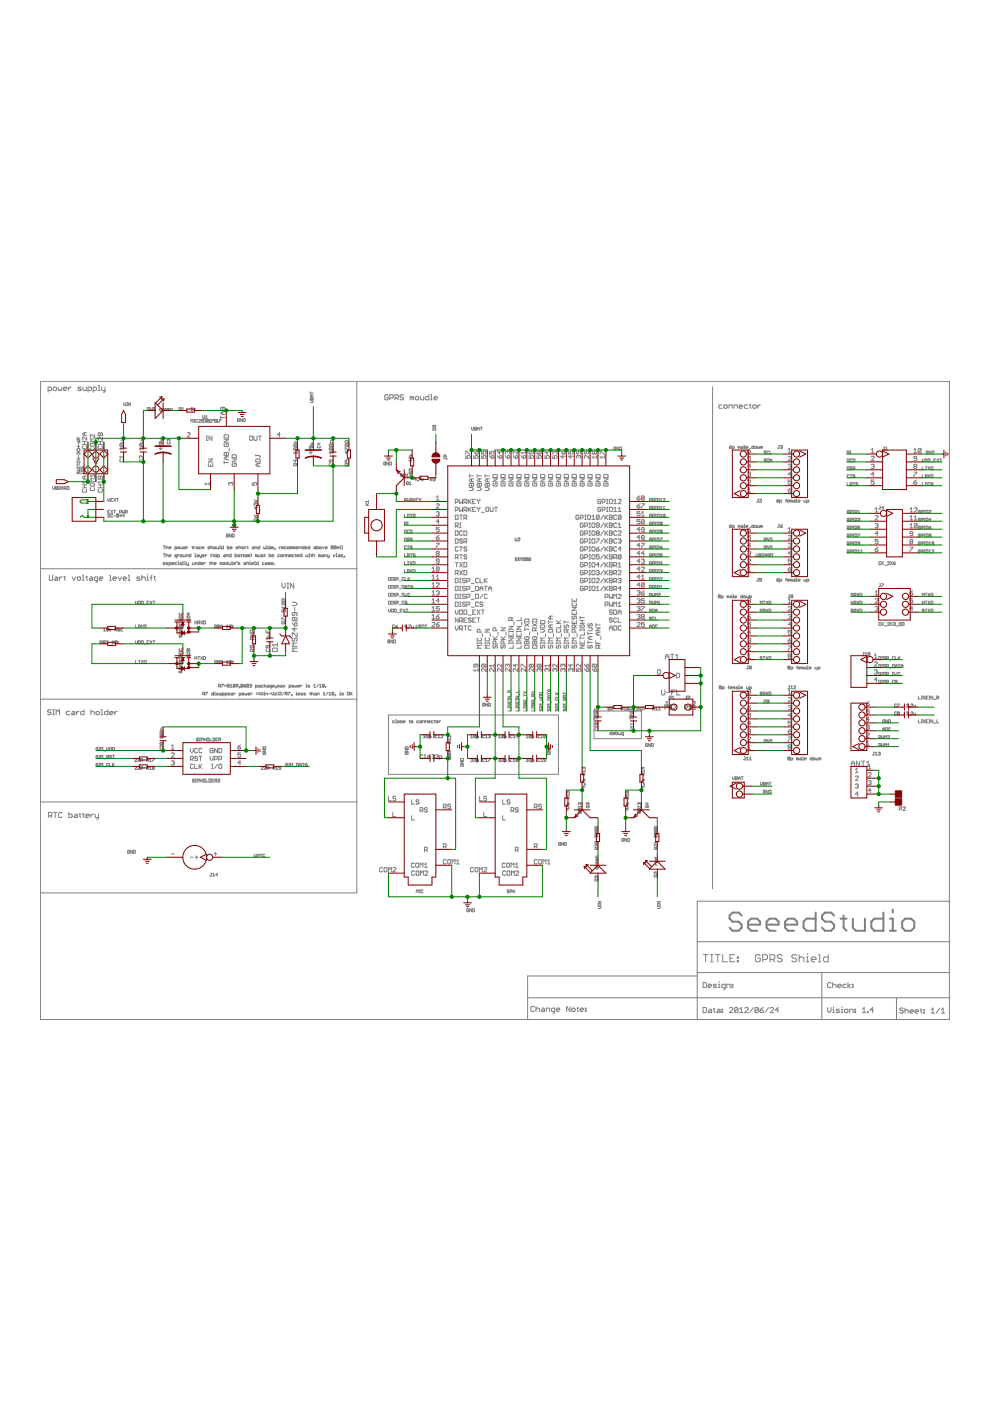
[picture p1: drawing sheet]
<svg xmlns="http://www.w3.org/2000/svg" width="210mm" height="297mm" viewBox="0 0 210 297" stroke-linecap="round" stroke-linejoin="round" font-family="sans-serif">
<g fill="none" stroke="#808080" stroke-width=".21">
<path d="M8.6 80.9h192.7v135.3h-192.7zM10.2 82.8h.5l.2-.2v-.3l-.2-.2h-.5v1.1M11.5 82.1h.3l.2 .2v.3l-.2 .2-.5-.2v-.3zM12.4 82.1v.5l.2 .2 .1-.2 .2 .2 .2-.2v-.5M13.4 82.4h.8l-.2-.3h-.4l-.2 .2v.3l.6 .2M14.5 82.1v.7M15.1 82.1l-.6 .3M16.3 94.7h.6M16.3 98.4v.4M16.3 99v.2M16.3 99.4h.6l-.2 .2 .2 .2h-.6M16.3 99.1h.6"/>
<path d="M16.3 98.6h.6M16.3 97.5h.6M16.3 97.1h.6M16.3 95.1h.6M16.3 93.4l.3 .4M16.4 97.8v.4h.4v-.4M16.4 95.3v.4h.4v-.4M16.6 93.5h.3l-.1 .3h-.2zM16.6 94.1v.4M16.6 94.7v.4M16.6 96.5v.4M16.6 97.1v.4"/>
<path d="M16.7 93.2l-.1-.4-.3 .1v.3h.6M16.9 95.9v.4l-.4-.4-.2 .1 .1 .3M16.9 99v.2M17.2 99h.6l-.6 .4h.6M17.2 99.7h.6M17.2 99.6v.2M17.2 82.1h-.5l-.2 .2 .7 .3-.2 .2h-.5M17.5 94.2h.9M17.5 93.6h.9M17.6 82.1v.5l.2 .2h.5v-.7M17.6 94.5l-.1 .2 .1 .4h.6l.2-.1-.2-.5M17.8 99.6v.2"/>
<path d="M17.9 91.8v.6M17.9 93.6v.6M18.4 92.7v.6l-.6-.6-.3 .1 .1 .5M18.4 91.8h-.6l-.3 .3 .3 .3h.6M18.7 82.8h.5l.2-.2v-.3l-.2-.2h-.5v1.1M19.1 94.1l.2-.1h.6l.1 .4-.1 .2h-.6zM19.3 94.9l-.2 .2 .2 .4h.6l.1-.1-.1-.5M19.7 82.8h.6l.2-.2v-.3l-.2-.2h-.6v1.1M20 92.1v.7l-.6-.7-.3 .2 .2 .5M20 93h-.9l.3 .4-.3 .3h.9M20.8 94.2h.9M20.8 93.6h.9"/>
<path d="M20.8 91.9l.2-.1 .3 .1 .3-.1 .1 .1v.5h-.9zM20.8 82.8h.4M20.8 81.7h.2v1.1M21 94.5l-.2 .2 .2 .4h.6l.1-.1-.1-.5M21.3 91.9v.5M21.3 93.6v.6M21.5 82.1v.5l.2 .2h.6M21.7 92.7v.6l-.6-.6-.3 .1 .2 .5M22.3 82.1v.9l-.4 .2M25.5 94.1l-.1 .1 .1 .4h.5M25.5 94.1h.5l.2 .1-.2 .4M25.5 97.4l-.1 .1 .1 .4 .7-.1-.2-.4"/>
<path d="M25.5 94.1l.5 .5M25.7 93.3h.5v.4l-.5 .2M26.2 95.1h-.8l.3 .3M26.2 96.9h-.8l.3 .2M26.2 94.9v.5M26.2 96.6v.5M26.2 85.4v.4l.3 .2 .2-.2v-.4M26.9 86h.2M26.9 85.4h.2M27 85.4v.6M27.7 85.4v.6l-.4-.6v.6M29.7 94.1l-.1 .1 .1 .4h.5"/>
<path d="M29.7 94.1l.5 .5M29.7 94.1h.5l.2 .1-.2 .4M29.7 97.4l-.1 .1 .1 .4 .7-.1-.2-.4M29.8 93.3h.6v.4l-.6 .2M30.4 95.1h-.8l.2 .3M30.4 96.6v.5l-.6-.5-.2 .2 .1 .3M30.4 94.9v.5M31.2 86.8l.5-.1-.1-.3h-.4v.6M31.9 86.4v.6l.2-.2 .2 .2v-.6M32.5 86.8l.4-.1-.1-.3h-.3v.6M32.7 86.8l.2 .2M33.8 94.7v-.4l.6 .4"/>
<path d="M33.9 93.7h.4v.4M33.9 93.7l-.1 .3 .5 .1M33.9 93.7l.4 .4M34 93.1h.4v.3l-.4 .1M34.1 95v.4l-.3-.3h.6M34.2 87l-.4-.1 .1-.3h.3v.5l-.2 .1M34.4 86.6v.4M34.7 86.6l-.3 .2M34.9 86.8h.4l-.1-.2-.3 .1v.2l.3 .1M35.5 86.8h.4l-.1-.2-.3 .1 .1 .3h.2M35.6 93.7v.4h.4v-.4M35.8 93.2h-.3l.1 .3"/>
<path d="M35.8 93.2h.2v.3M35.8 93.2v.1M36.1 87v-.4h.3l.2 .4M38 86.8l.4-.1-.1-.3h-.3v.6M38.2 86.8l.2 .2M38.6 86.6l.2-.2v.6M38.6 87h.4M39.7 91.9l.2-.2 .4 .2-.6 .7h.6M40.5 89.5v-.6l.2 .2 .2-.2v.6M40.5 87h.4M40.5 86.6l.2-.2v.6M41.1 89.5h.2"/>
<path d="M41.1 88.9h.2M41.1 86.4v.6M41.2 88.9v.6M41.4 86.6l-.3 .2 .3 .2M41.9 89h-.4l.1 .5 .3-.1M42.1 89h.4l-.4 .5h.4M43 88.1l.1 .6 .3-.1v-.5M43.2 89.2l-.5-.1 .1-.2 .4 .1v.4h-.5M43.3 89l.4-.1v.3M43.6 89.2h.1M43.6 88.3l.2-.2v.6M43.6 88.7h.4"/>
<path d="M43.7 89.2v.3l-.4-.1M43.7 93.4h.3M43.7 92.5h.3M43.9 92.5v.9M44.2 98.3v.6h.9v-.6M44.2 97.3h.9l-.9 .6h.9M44.4 89l-.3-.1-.1 .5M44.4 89l-.1 .5-.3-.1M44.4 89l-.4 .4M44.6 89h.4l-.4 .5h.4M44.6 98.6v.3M44.9 92.5v.9l-.6-.9v.9"/>
<path d="M45.3 88.8l-.1 .3M45.5 88.9l.4 .1-.1 .5h-.3zM45.5 89.2h.3M46.1 88.9l.1 .6 .3-.1v-.5M46.8 88.5h.9M46.8 88.2v.6M46.9 88.8l-.1 .3M46.9 86.3l.3 .2 .4-.2 .1 .7h-.9zM47.2 86.5v.5M47.2 87.3v.6M47.5 96.1l.2-.2 .3 .2 .3-.2 .2 .6h-1zM47.5 97.8v.6"/>
<path d="M47.5 98.1h1M47.5 93.1h1l-1 .6h1M47.7 94.1l-.2 .1v.3l.2 .2h.6l.2-.5-.5-.1v.3M47.7 92.2h.6l.2 .6h-1v-.4zM47.7 87.3h-.6l-.3 .3 .3 .3h.6M48 96.1v.4M48 96.8v.7M48.5 96.8h-.7l-.3 .4 .3 .3h.7M48.6 95v.6M49.2 97.3h.9l-.9 .6h.9M49.4 96.4h.6l.1 .2v.4h-.9v-.4zM49.4 98.3l-.2 .1 .2 .5h.6l.1-.5-.4-.1v.3"/>
<path d="M50.8 88.9h-.4l.1 .5 .3-.1v-.2h-.2M51.4 88.8v.6l-.4-.6v.6M51.6 88.8l.4 .1-.1 .5h-.3zM52.9 92.6l.2-.1 .5 .1v.6l-.2 .2-.5-.2zM53.8 92.5v.7l.2 .2 .5-.2v-.7M54.2 96.6h.8l.2 .1-.2 .3M54.2 97.5l.2-.2h.6l.2 .6h-1zM54.2 96.4v.3M54.7 98.3v.6M54.8 92.5h.6M55.1 92.5v.9M55.2 98.3h-.7l-.3 .3 .3 .3h.7"/>
<path d="M59.4 92.2h-.6l.5-.5v.9M62.3 93.9h.7M62.4 94.2h.5l.1 .1-.1 .4M62.4 95h.5l.1 .1-.1 .4M62.4 94.2l-.1 .1 .1 .4h.5M62.4 95l-.1 .3 .6 .2M62.4 95l.5 .5M62.4 94.2l.5 .5M62.5 93.5l.3 .4 .2-.4M62.7 97.5v.5l-.4-.4h.7M62.8 98.7v-.3l-.4-.2-.1 .5h.7M63 95.7v.5"/>
<path d="M63 96h-.7l.2 .2M63 98.2l-.2 .3M65.6 95.6v-.4l.6 .4M65.7 94.6l-.1 .2 .5 .2M65.7 94.6h.4v.4M65.7 94.6l.4 .4M65.8 84.4l.5-.1 .1 .4h-.6zM65.8 84.9h.4l.2 .2-.2 .2h-.4M65.8 83.1v.4M65.8 83.3h.6M65.8 93.9h.4v.3l-.4 .1M65.9 95.8v.4l-.3-.3h.6"/>
<path d="M66.1 83.7v.4M66.1 84.4v.3M66.4 83.7h-.4l-.2 .2 .2 .2h.4M67.4 94.6v.4h.4v-.4M67.6 93.9v.4l-.3-.3h.6M69.8 97.5v.5h.4l-.1-.3 .1-.2 .4 .1-.1 .4M70 94.2l-.2 .4 .7 .1M70 95l-.2 .3 .7 .2M70 98.2l-.2 .2 .2 .3h.5l.1-.1-.1-.4M70 95h.5l.1 .1-.1 .4M70 94.2l.6 .1-.1 .4M70 95l.5 .5"/>
<path d="M70 94.2l.5 .5M70.6 93.4l-.5 .1v.4h.5M70.6 96h-.8l.3 .2M70.6 95.7v.5M73.2 95.5v-.5l.7 .5M73.2 97.5v.5h.4l-.2-.3 .2-.2 .3 .1-.1 .4M73.3 94.2l.5 .5M73.3 94.2l-.1 .1 .1 .4h.5M73.3 94.2h.5l.1 .1-.1 .4M73.6 95.7v.5l-.4-.4h.7M73.7 98.7v-.3l-.4-.2-.1 .5h.7M73.7 93.9v-.4l-.4-.1-.1 .5h.7"/>
<path d="M73.9 93.4l-.2 .3M73.9 98.2l-.2 .3M75.6 81.1v108.2h-67M81.8 98.1h-.4v.4l.3 .1 .1-.3h-.2M82.3 83.9l-.2-.2h-.4l-.1 .2v.7l.1 .2 .6-.2v-.4h-.4M82.4 98v.6l-.4-.6v.6M82.6 98l.4 .1-.1 .5h-.3zM82.7 84.4h.5l.2-.2v-.3l-.2-.2h-.5v1.1M83.7 84.4h.6l.2-.2v-.3l-.2-.2h-.6v1.1M84.1 84.4l.4 .4M85.5 83.9l-.1-.2h-.4l-.2 .4 .2 .1h.4l.1 .4-.1 .2-.6-.2M86.7 97.3v-.4l.7 .4"/>
<path d="M86.7 96.7h.7M87 96.4l.1 .3 .3-.3M87.1 97.5v.4l-.4-.3h.7M87.3 84.2l-.3-.1v.7M87.3 84.2v.6M87.3 84.2l.2-.1 .2 .1v.6M87.4 99.4v.4l-.4-.4-.3 .1 .1 .3M88.1 84.2l.1-.1h.4l.2 .5-.2 .2h-.4l-.1-.2zM89.1 84.1v.5l.2 .2h.6v-.7M90.9 83.7v1.1h-.5l-.2-.2v-.4l.2-.1h.5M91.3 83.7h.2v1.1M91.3 84.8h.4"/>
<path d="M91.8 90.9l.5-.1 .1 .4h-.6zM92 84.4h.7l-.1-.3h-.4l-.2 .1v.4l.2 .2h.4M92.1 90.2v.3h-.3l.1-.3h.4v.4M94.1 97.2h.5v.3M94.1 97.1v.2M94.5 96.9v-.4h-.3l-.1 .4h.6M98.8 96.3v-.6l.9 .6M98.8 96.6v.6h.4l-.1-.3 .1-.3 .5 .1v.3l-.2 .2M100 90.6v.4l.2 .2 .2-.2v-.4M100.4 96.6v.6h.5l-.1-.3 .1-.3 .5 .1v.3l-.2 .2M100.4 95.7l.5 .6M100.6 90.6l.4 .1-.1 .5h-.3z"/>
<path d="M100.6 90.9h.3M100.9 95.8l.3-.1 .2 .1v.3l-.5 .2zM101.2 91.2v-.4l.2-.2 .2 .2v.4M101.2 90.9h.4M101.8 90.6h.5M102 90.6v.6M102.1 95.7v.6h.5l-.2-.5 .5-.1 .1 .1-.1 .5M102.1 96.6v.6h.5l-.2-.5 .5-.1 .1 .1-.1 .5M103.8 95.7v.6h.4l-.1-.3 .1-.3 .5 .1-.1 .5M103.8 96.6l.4 .6M104.2 96.7l.4-.1 .1 .4-.5 .2zM105.5 96.6l.4 .6"/>
<path d="M105.9 96.7l.2-.1 .3 .1-.2 .5h-.3zM105.9 95.7v.6l-.4-.5h.9M107.1 96.6l.5 .6M107.6 96.7l.3-.1 .2 .1v.3l-.5 .2zM107.6 95.8l-.2-.1-.3 .1 .2 .5M107.6 95.8l.2-.1 .3 .1v.3l-.2 .2M107.6 95.8v.2M108.8 96.6l.5 .6M109.3 96.7l.3-.1 .1 .1v.3l-.4 .2zM109.7 95.7v.6l-.7-.6-.2 .1 .2 .5M110.5 96.6l.5 .6M111 96.7l.1-.1 .3 .1-.1 .5h-.3z"/>
<path d="M111.4 96h-.9l.3 .3M111.4 95.7v.6M112.2 96.6v.6h.4l-.1-.3 .1-.3 .5 .1-.2 .5M112.6 95.7v.4l-.1 .2-.3-.2 .1-.4h.6l.2 .1-.2 .5M113.9 96.6v.6h.4l-.1-.3 .1-.3 .5 .1-.2 .5M114.3 95.8l-.1-.1-.3 .1 .1 .5 .3-.2M114.3 95.8l.2-.1 .3 .1-.2 .5-.3-.2M114.3 95.8v.3M115.5 96.6v.6h.5l-.2-.3 .2-.3 .5 .1v.3l-.2 .2M116 95.7v.6l-.5-.5h1M117.2 96.6v.6h.5l-.2-.3 .2-.3 .4 .1v.3l-.1 .2M117.7 95.8l-.2-.1-.3 .1 .1 .5"/>
<path d="M117.7 95.8l.1-.1 .3 .1v.3l-.1 .2M117.7 95.8v.2M118.9 95.7l.4 .6M119.3 95.8l.4-.1 .1 .4-.5 .2zM119.3 96.6v.6l-.4-.5h.9M120.6 95.7v.6h.4l-.1-.5 .4-.1 .2 .1-.2 .5M121 96.6v.6l-.4-.5h.9M122.7 96.7l.2-.1 .2 .1-.1 .5M122.7 95.7v.4l-.2 .2-.3-.2 .2-.4h.6l.1 .1-.1 .5M122.7 96.7l-.2-.1-.3 .1 .2 .5M122.7 96.7v.2M124.4 95.7v.4l-.2 .2-.3-.2 .2-.4h.6l.1 .1v.3l-.1 .2"/>
<path d="M124.8 96.6v.6l-.7-.6-.2 .1 .2 .5M126 95.8l-.1-.1-.3 .1 .1 .5 .3-.2M126 95.8l.2-.1 .3 .1v.3l-.2 .2-.3-.2M126 95.8v.3M126.5 96.9h-.9l.3 .3M126.5 96.6v.6M127.3 96.3v-.6l.9 .6M128.2 96.9h-.9l.3 .3M128.2 96.6v.6M130.6 94.9h-.4l.1 .5 .3-.1v-.2h-.2M131.2 94.8v.6l-.4-.6v.6M131.4 94.8l.4 .1-.1 .5h-.3z"/>
<path d="M151.1 82v106.5M153.1 85.9h-.5l-.2 .1v.4l.2 .2h.5M153.7 85.9h.3l.2 .1v.4l-.2 .2-.5-.2v-.4zM154.6 86.6v-.7h.5l.2 .1v.6M154.6 94.8h.4l.1 .2-.4 .1zM155.1 94.4l-.5 .4M155.3 95.1h.3l.1-.3-.4-.1v.6M155.6 86.6v-.7h.6l.2 .1v.6M156.7 94.8l-.2-.1v.4M156.7 94.8v.3M156.7 94.8h.2v.3M156.7 86.2h.7l-.1-.3h-.4l-.2 .1v.4l.6 .2"/>
<path d="M157.2 94.7l.3 .1v.3h-.3v-.2h.3M157.7 95.1h.2M157.7 94.4l.1 .7M158.1 94.9h.5l-.1-.2-.4 .1v.2l.4 .1M158.5 85.9h-.5l-.2 .1v.4l.2 .2h.5M158.5 95.5h.5l.2 .3-.5 .2-.2-.2zM158.9 85.9h.3M159.1 85.7v.7l.1 .2M159.2 96.8h-.7v.4l.5-.2 .2 .5-.2 .2-.5-.2M159.2 98.9h-.7l.5-.5v.9M159.2 95.1l-.7 .4M159.8 85.9h.3l.2 .1v.4l-.2 .2-.5-.2v-.4z"/>
<path d="M159.8 94.4v.7l-.4-.1 .1-.3h.3M160.1 94.7l.3 .1-.1 .3-.3-.1zM160.6 94.7l.1 .4 .3-.1v-.3M160.7 85.9v.7M161.2 85.9l-.5 .3M161.4 94.8l-.2-.1v.4M161.4 94.8v.3M161.4 94.8h.2v.3M162.4 97.4l-.3-.1-.1 .2 .3 .1 .1 .2h-.4M162.4 95.7h-.4l.4 .3-.1 .2-.3-.1M162.6 97.3l.4 .1-.1 .5h-.3zM163 95.7h-.4v.4h.4"/>
<path d="M163.3 95.6v.6h.4M163.3 97.9v-.4l.1-.2 .3 .2v.4M163.3 97.6h.4M165.1 94.4h.2M165.2 94.4v.6h-.3M165.5 94.6l.3-.2v.4M165.7 94.8h.1M165.8 94.8v.3l-.3-.1M167.1 95.4l.3-.3v.9M167.1 96h.6M167.1 96.9l.2-.1 .4 .1-.6 .8h.6M167.1 98.6l.5-.2 .1 .2-.1 .3"/>
<path d="M167.4 98.9h.2M167.6 98.9l.1 .1-.1 .3-.5-.1M179.6 97.3l.4 .1-.1 .5h-.3zM179.6 96h.3l.1-.3-.4-.1v.6M179.6 99l.4 .1-.1 .5h-.3zM179.8 96l.2 .2M180.2 96.2h.2M180.2 95.6h.2M180.3 95.6v.6M180.7 97.4h-.5l.1 .5 .4-.1M180.7 99.1l-.4-.1-.1 .2 .5 .3h-.5M180.8 97.3l.5 .1-.1 .5h-.4z"/>
<path d="M180.8 99.4h.4l.1-.3-.5-.1v.6M181.1 99.4l.2 .2M184.7 95.4l.3-.3v.9M184.7 98.6l.5-.2 .1 .2-.1 .3M184.7 96h.6M184.7 96.9l.2-.1 .4 .1-.6 .8h.6M185 98.9h.2M185.2 98.9l.1 .1-.1 .3-.5-.1M187.4 94.8h.2M187.5 94.8v.5h-.3M187.8 95.4h.4M187.8 95l.2-.2v.6"/>
<path d="M193.8 95.4l.3-.3v.9M193.8 96h.6M193.9 98.9l-.1-.2 .1-.3 .5 .2-.2 .3M193.9 98.9l-.1 .1 .1 .3 .5-.1-.2-.3M193.9 98.9h.3M194.4 97.2h-.5l-.1-.2 .1-.2 .5 .1v.6l-.2 .2-.4-.2M195.3 95.2v.6l-.2 .2-.4-.2M195.3 95.2l-.5-.1-.1 .1v.6M195.3 95.2l-.6 .6M195.5 97.3v.4l.2 .2 .3-.2v-.4M195.5 99v.6h.5M196.2 97.3l.4 .1-.1 .5h-.3z"/>
<path d="M196.2 99h.4M196.4 99v.6M196.8 97.3l.4 .1-.1 .5h-.3zM196.8 95.7h-.4l.1 .5 .3-.1v-.2h-.2M196.8 99l.4 .6M197.2 99l-.4 .6M197.4 99l.4 .1-.1 .5h-.3zM197.4 98h.4M197.4 95.6v.6l-.4-.6v.6M197.6 95.6l.4 .1-.1 .5h-.3zM198 97.6h.2M198.4 97.3h-.4v.6h.4"/>
<path d="M198.6 97.3l.5 .6M199.1 97.3l-.5 .6M199.2 97.3h.5M199.5 97.3v.6M11.1 103.2v.4l.2 .2 .3-.2v-.4M11.7 103.2l.5 .1-.1 .5h-.4zM11.7 103.5h.4M12.5 103.2l.3 .1-.1 .5-.3-.1zM13 103.5h.4M13 103.8v-.4l.2-.2 .2 .2v.4M13.6 103.6l.4-.1-.1-.3h-.3v.6M13.8 103.6l.2 .2"/>
<path d="M14.2 103.2l.4 .1-.1 .5h-.3zM16.4 100l-.1 .3 .2 .1 .3-.4v.4M17.2 100h.4l.2 .2-.2 .2h-.4M17.5 103.4h.9M17.5 102.8h.9M17.6 103.7l-.1 .2 .1 .5h.6l.2-.2-.2-.5M17.9 101v.6M17.9 102.8v.6M18.4 101.9v.6M18.4 102.2h-.9l.3 .3M18.4 101h-.6l-.3 .3 .3 .3h.6M19.1 102.6l.2-.2h.6l.1 .5-.1 .2h-.6z"/>
<path d="M19.3 103.4l-.2 .1 .2 .5h.6l.1-.2-.1-.4M20 101.5h-.9l.3 .3-.3 .3h.9M20 100.9h-.9l.3 .3M20 100.6v.6M20.8 103.4h.9M20.8 102.8h.9M20.8 101.1l.2-.1 .3 .1 .3-.1 .1 .1v.5h-.9zM21 103.7l-.2 .2 .2 .5h.6l.1-.2v-.3l-.1-.2M21.3 101.1v.5M21.3 102.8v.6M21.7 102.2h-.9l.3 .3M21.7 101.9v.6"/>
<path d="M22.9 105.7v.4l.2 .2 .2-.2v-.4M22.9 109.1h.4l-.1 .5h-.3zM22.9 108.5h.2M23.3 108.2h-.4v.6h.4M23.5 108.2l.4 .6M23.5 106h.2M23.9 105.7h-.4v.6h.4M23.9 109.1h-.4v.4h.4M23.9 108.2l-.4 .6M24.1 109.3h.4M24.1 108.2h.4M24.1 105.7l.4 .6"/>
<path d="M24.3 108.2v.6M24.5 105.7l-.4 .6M24.7 108.9h.4M24.7 105.7h.4M24.9 105.7v.6M25.1 109.1h-.4v.4M25.1 109.1l-.1 .5-.3-.1M25.1 109.1l-.4 .4M25.3 108.6h.4l.1-.3-.5-.1v.6M25.8 109.3h-.5l.4-.2v.5M26 108.2v.6l.2-.2 .2 .2v-.6M26.4 109.3h-.4l.3-.2v.5"/>
<path d="M26.6 108.6h.3l.1-.3-.4-.1v.6M26.8 108.6l.2 .2M34.6 115.7h.4M34.6 117.4h.4M34.6 119.5h.4l-.1-.2-.3 .1v.2l.3 .1M34.8 115.7v.7M34.8 117.4v.6M35.2 115.7v.7M35.2 117.4v.6M35.2 116.1l.3-.1 .1 .4M35.2 117.7l.3-.1 .1 .4M35.6 119.3l-.4 .1 .4 .2-.4 .1"/>
<path d="M35.8 116.2h.5l-.1-.2-.4 .1 .1 .3h.3M35.8 117.8h.5l-.1-.2-.4 .1v.2l.4 .1M35.8 119.7h.4l.1-.3-.5-.1v.6M36.4 119.5h.5l-.1-.2-.4 .1v.2l.4 .1M37.1 116.4l.4-.2-.1-.2h-.3v.6M37.5 118l-.4-.1 .1-.3h.3v.5l-.2 .1M37.5 119.3l-.4 .1 .1 .3h.3M37.7 117.6v.4M37.7 119.7h.2M37.7 119.3l.1 .4M37.8 116l.3 .1-.1 .3-.3-.2zM37.8 119v.1"/>
<path d="M38 117.6l-.3 .2M38.2 117.7l.3-.1 .1 .3-.3 .1zM38.2 119.3l.3 .1v.3h-.3v-.2h.3M38.3 116l.1 .4 .3-.2v-.2M38.7 119.1l.1 .6M38.7 119.7h.2M38.8 117.6l.1 .4h.3v-.4M38.9 116.2h.4l-.1-.2-.3 .1 .1 .3h.2M39.1 119.1l.1 .6M39.1 119.7h.2M39.4 118v-.4l.5 .1v.3M39.5 116v.4"/>
<path d="M39.5 119.3v.3l.5 .1M39.9 116l-.4 .2M40 119.3v.5l-.2 .1M40.5 117.4v.6h-.3l-.1-.3 .4-.1M40.7 116h.2M40.8 115.8l.1 .6M40.8 119.3l.1 .4h.3v-.4M41.1 116v.4M41.3 117.4l.1 .6M41.3 118h.2M41.4 116l-.3 .2M41.4 119.7v-.4l.4 .1v.3"/>
<path d="M41.7 116l.3 .1v.3h-.3v-.2h.3M41.8 117.6l.3 .1v.3h-.3v-.2h.3M42.3 117.6v.3l.4 .1M42.4 119.1v.6h-.3l-.1-.3 .4-.1M42.6 116l-.4 .1 .1 .3h.3M42.6 119.5h.5l-.2-.2-.3 .1v.2l.3 .1M42.7 117.6v.5l-.2 .1M42.8 116.2h.4l-.1-.2-.3 .1 .1 .3h.2M42.9 117.8h.4l-.1-.2-.3 .1v.2l.3 .1M43.2 119.3v.4M43.6 117.6v.4M43.6 119.3l-.4 .2"/>
<path d="M43.9 117.6l-.3 .2M44.4 102.3v.6M44.4 102.6h-1l.4 .3M44.4 119.3h.2M44.5 116h-.3v.2h.3l-.4 .2M44.5 119.2l.1 .5M44.7 116.1l.3-.1 .1 .4M44.7 115.7v.7M44.8 119.4l.3-.1 .1 .4M44.8 119.1v.6M44.9 117.4l-.2 .2 .2 .4M45.1 117.6h.2"/>
<path d="M45.2 117.5l.1 .5M45.4 116l.3 .1-.1 .3-.3-.2zM45.4 119.5h.4l-.1-.2-.3 .1v.2l.3 .1M45.5 117.7l.3-.1 .1 .3-.3 .1zM45.9 116l.1 .4h.3v-.4M46.1 118h.3l.1-.3-.4-.1v.6M46.5 115.7l.2 .7M46.5 116.4h.3M46.8 119.4l-.1-.1v.4M46.8 119.4v.3M46.8 119.4h.3v.3M47.3 119.4l.3-.1 .1 .3-.3 .1z"/>
<path d="M47.4 115.7v.7l-.5-.2 .2-.2h.3M47.5 117.6l.3 .1v.3h-.3v-.2h.3M48 118v-.4h.3l.1 .4M48.2 115.7v.7h.3l.1-.3-.4-.1M48.3 119.1v.6l-.4-.1 .1-.3h.3M48.4 113.3h-.4l.1 .6 .3-.2v-.2h-.2M48.5 119.3l.1 .4h.3v-.4M48.8 116.2h.4l-.1-.2-.3 .1 .1 .3h.2M48.9 102.4v.2M48.9 102.4l-.1-.1-.3 .1 .1 .5M48.9 102.4l.2-.1 .3 .1-.2 .5M49 117.4v.6l-.4-.1 .1-.3h.3"/>
<path d="M49 113.2v.7l-.4-.7v.7M49.1 119.1l.1 .6M49.1 119.7h.2M49.3 113.2l.4 .1-.1 .6h-.3zM49.5 119.5h.4l-.1-.2-.3 .1v.2l.3 .1M49.8 117.4v.6l.4-.1-.1-.3h-.3M50.2 119l-.1 .3M50.5 116h-.4v.2h.4l-.5 .2M50.5 117.6l.4 .1-.1 .3-.3-.1zM50.7 116.1l.3-.1 .1 .4M50.7 115.7v.7M50.9 119.3h-.4v.2l.4 .1-.4 .1"/>
<path d="M51.1 117.6h.2M51.2 117.5l.1 .5M51.3 116.1l.3-.1 .1 .2-.3 .2zM51.5 117.6h.2M51.6 117.5l.1 .5M51.9 117.7l.3-.1 .1 .3-.3 .1zM51.9 116v.4M52.1 119.3l-.4 .1 .3 .1v.2h-.3M52.2 116l-.3 .2M52.3 119.1v.6M52.3 119.4l.3-.1 .1 .4M52.4 116h.2"/>
<path d="M52.5 115.8l.1 .6M52.7 117.7l-.2-.1v.4M52.7 117.7v.3M52.7 117.7h.2v.3M52.9 119.7h.2M52.9 119.3l.1 .4M53 119v.1M53.1 117.4l.2 .2-.2 .4M53.3 119.5h.4l-.1-.2-.3 .1v.2l.3 .1M53.5 102.3v.6h.5l-.2-.5 .5-.1 .1 .1-.1 .5M53.5 116l.3 .1v.3h-.3v-.2h.3M53.9 106.4h.8"/>
<path d="M53.9 105.9l.5 .5M53.9 109.2l.4 .5M54 119.1l.1 .6M54 119.7h.2M54.1 116.4v-.4h.3l.1 .4M54.3 106.8l-.2-.1-.2 .1 .1 .4M54.3 106.8l.1-.1 .3 .1-.2 .4M54.3 109.3l.1-.1 .3 .1-.2 .4h-.2zM54.3 107.5v.5l-.4-.4h.8M54.3 106.8v.1M54.4 117.7l-.2-.1v.4M54.4 117.7v.3"/>
<path d="M54.4 117.7h.2v.3M54.4 110.5l-.1-.5-.4 .1v.4h.8M54.7 105.9l-.4 .4M54.7 110l-.3 .2M54.8 119.1v.6l-.4-.1 .1-.3h.3M54.8 117.6l.1 .4h.3v-.4M55.1 115.7v.7h-.3l-.1-.3 .4-.1M55.8 117.6l-.4 .1 .4 .2-.4 .1M55.9 116l.1 .4 .3-.2v-.2M56 117.6h.2M56 119.3l-.4 .1 .1 .3h.3M56.1 117.5l.1 .5"/>
<path d="M56.3 119.3l.3 .1v.3h-.3v-.2h.3M56.5 116l.1 .4M56.5 116.4h.2M56.6 115.6v.1M57 117.4v.6h.3l.1-.3-.4-.1M57.3 119.3h-.4l-.1 .1 .5 .2-.5 .1M57.3 115.7v.7h-.3l-.1-.3 .4-.1M57.4 119.5h.5l-.1-.2-.4 .1v.2l.4 .1M57.6 116.2h.4l-.1-.2-.3 .1 .1 .3h.2M57.7 117.8h.4l-.1-.2-.3 .1v.2l.3 .1M58.1 119.6l.1 .1zM58.3 116.2l.1 .2z"/>
<path d="M58.4 116.4l-.2 .2M59.2 116v.4M59.3 117.6l-.4 .1 .1 .3h.3M59.5 116l-.3 .2M59.6 117.6l.3 .1-.1 .3-.3-.1zM59.7 116.2h.4l-.1-.2-.3 .1 .1 .3h.2M60.1 118v-.4l.4 .1v.3M60.7 116l-.4 .1 .1 .3h.3M60.7 118v-.4l.5 .1v.3M61 116l.4 .1-.1 .3-.4-.2zM61.4 117.8h.4l-.1-.2-.3 .1v.2l.3 .1M61.8 116.1l-.2-.1v.4"/>
<path d="M61.8 116.1v.3M61.8 116.1h.2v.3M62.4 116.1l-.2-.1v.4M62.4 117.6l-.4 .1 .1 .3h.3M62.4 116.1v.3M62.4 116.1h.2v.3M62.6 117.6h.2M62.7 117.5l.1 .5M62.8 116.2h.4l-.1-.2-.3 .1 .1 .3h.2M63 117.8h.4l-.1-.2-.3 .1v.2l.3 .1M63.4 116.4v-.4h.3l.1 .4M64 117.4v.6h-.3l-.1-.3 .4-.1"/>
<path d="M64.5 115.7v.7l-.5-.2 .1-.2h.4M64.7 116.2h.4l-.1-.2-.3 .1v.3h.3M64.9 117.6l.1 .4 .3-.1v-.3M65.5 117.6l.1 .4M65.5 118h.2M65.6 117.3v.1M65.7 115.7v.7h-.3l-.1-.3 .4-.1M65.9 117.6h.2M66 117.5l.1 .5M66.3 117.7l.3-.1 .1 .4M66.3 117.4v.6M66.6 116l.3 .1v.3h-.3v-.2h.3"/>
<path d="M67.1 115.7v.7l.4-.2-.1-.2h-.3M67.7 117.7l-.2-.1v.4M67.7 117.7v.3M67.7 117.7h.2v.3M67.8 116l.4 .1-.1 .3-.4-.2zM68.3 117.6l.3 .1v.3h-.3v-.2h.3M68.4 116l.2 .4 .2-.4M68.8 118v-.4l.4 .1v.3M69 116.2h.4l-.1-.2-.3 .1 .1 .3h.2M69.4 117.6v.3l.4 .1M69.8 117.6v.5l-.2 .1M70.3 116.1v-.4l.3 .1-.1 .3"/>
<path d="M70.3 116.1v.3l.3-.2-.1-.1M70.3 116.1h.2M70.6 117.6l.2 .4 .2-.4M71.2 115.8l-.3-.1-.1 .5M71.2 115.8l-.1 .6-.3-.2M71.2 115.8l-.4 .4M71.2 117.6l.2 .4M71.2 118h.2M71.4 117.3v.1M71.6 116.1l-.2-.1v.4M71.6 116.1v.3M71.6 116.1h.3v.3"/>
<path d="M71.8 117.6l.3 .1v.3h-.3v-.2h.3M72.1 116l.1 .4M72.1 116.4h.2M72.2 115.6v.1M72.5 115.7l.1 .7M72.5 116.4h.2M72.7 117.6l-.4 .1 .4 .2-.4 .1M73 117.9l.1 .1zM73.1 118l-.2 .2M77.5 106.7l.4 .4M77.5 107.1h.6M78.1 106.7l-.3 .3"/>
<path d="M78.1 106.3h-.6l.2 .2M78.1 106.1v.4M85.3 100.8h-.3v-.3l.3 .1v.4h-.4M85.7 117.4v.6h.4M85.7 119.1v.6h.4M85.7 106.1h.3l.1-.3-.4-.1v.6M85.7 109v.7h.4M85.7 114.1l.4 .1-.1 .5h-.3zM85.7 111.1l.4-.1-.1-.3h-.3v.6M85.7 112.4l.4 .1-.1 .5h-.3zM85.9 111.1l.2 .2M86 100.6l-.4 .4"/>
<path d="M86 100.6l-.3-.1-.1 .5M86 100.6v.4h-.4M86.1 115.8h-.4l.1 .6 .3-.2M86.2 100.7l.2-.2v.6M86.2 102.3h.4l-.1 .5-.3-.1zM86.2 101.1h.4M86.4 115.7h.4M86.4 117.8l.4-.1-.1-.3h-.3v.6M86.4 119.1h.4M86.4 105.7v.6l.2-.2 .2 .2v-.6M86.4 109l.4 .1-.1 .6h-.3zM86.4 110.7h.2"/>
<path d="M86.4 111.3h.2M86.4 102.6l.2 .2M86.5 110.7v.6M86.6 117.8l.2 .2M86.6 115.7v.7M86.6 119.1v.6M86.8 112.5h-.4v.4h.4M86.8 114.2l-.3-.1-.1 .2 .3 .1 .1 .2h-.4M86.8 100.6l.3-.1v.3M86.8 102.4l.2-.2v.6M86.8 102.8h.4M87 117.4h.4"/>
<path d="M87 106.1l.4-.1-.1-.3h-.3v.6M87 112.4l.4 .1-.1 .5h-.3zM87 114.5l.4-.1-.1-.3h-.3v.6M87 109h.4M87 119.1l.4 .6M87 100.8h.1M87.1 100.8v.3l-.3-.1M87.1 100.4v-.3l-.3-.1-.1 .4h.7M87.2 109v.7M87.2 117.4v.6M87.2 114.5l.2 .2M87.2 106.1l.2 .2"/>
<path d="M87.4 100l-.3 .2M87.4 115.8h-.4l.4 .4-.1 .2-.3-.2M87.4 119.1l-.4 .6M87.6 105.7v.6M87.6 109.5h.3l.1-.4-.4-.1v.7M87.6 119.1l.4 .1-.1 .5h-.3zM87.7 106l.3 .3M87.8 109.5l.2 .2M88 117.5h-.4l.4 .3-.1 .2-.3-.1M88 105.7l-.4 .4M88.2 106h.2M88.3 101.6h-.4l.3-.3v.6"/>
<path d="M88.5 101.8l.1 .1zM88.6 105.7h-.4v.6h.4M88.8 101.3h.4l-.4 .6M88.8 105.7l.2 .3M89 106v.3M89.2 105.7l-.2 .3M89.4 101.3v.6M89.7 101.5l-.3 .2 .3 .2M91.2 101.7l.4-.1-.1-.3h-.3v.6M91.4 101.7l.2 .2M91.8 101.4l.3-.1v.3M92 101.6h.1"/>
<path d="M92.1 101.6v.3l-.3-.1M92.5 114h.5l.1 .3-.4 .1-.2-.1zM92.5 115.2h.6l-.6 .9M92.5 106h.6M92.5 107l.2-.2 .4 .2-.6 .7h.6M92.5 108.6l.5-.1 .1 .1-.1 .3M92.5 105.4l.3-.3v.9M92.7 117.3l-.2-.1 .2-.3 .4 .1-.1 .3M92.7 117.3l-.2 .2 .2 .3 .4-.2-.1-.3M92.7 117.3h.3M92.8 108.9h.2M93 108.9l.1 .2-.1 .3-.5-.2"/>
<path d="M93.1 111.8h-.6v.5l.5-.2 .1 .5-.1 .2-.5-.2M93.1 119l-.6-.1 .2-.4 .4 .2v.6l-.1 .2-.5-.2M93.1 110.6h-.6l.5-.4v.9M93.1 113.5l-.6 .5M96.5 118.2h.5l.1-.1-.1-.5h-.5v.9M96.5 111.5h.5l.1-.1-.1-.5h-.5v.9M96.5 106.5h.5l.1-.2-.1-.4h-.5v.9M96.5 108.2h.5l.1-.5-.1-.2h-.5v1M96.5 109.2h.5l.1 .2v.6l-.1 .1h-.5zM96.5 112.6h.5l.1 .1v.6l-.1 .2h-.5zM96.5 114.2h.5l.1 .2v.6l-.1 .2h-.5zM96.5 119.3h.6"/>
<path d="M96.8 111.5l.3 .3M96.8 118.2l.3 .3M96.8 119.3v.9M97.1 116.1l-.1-.2-.5 .2v.6l.2 .1 .4-.1M97.5 117.6h.6M97.5 105.9v.9l.2-.3 .4 .3v-.9M97.5 111.8h.2M97.5 107.5v1l.2-.3 .4 .3v-1M97.5 109.2h.6M97.5 110.9h.2M97.5 115.9h.6M97.5 119.3l.6 .9"/>
<path d="M97.6 110.9v.9M97.7 109.2v.9M97.7 115.9v.9M97.7 117.6v.9M98.1 112.7l-.2-.1-.4 .1v.6l.1 .2 .5-.2M98.1 114.4l-.5-.2-.1 .4 .4 .1 .2 .3-.2 .2-.4-.2M98.1 119.3l-.6 .9M98.4 106.5h.4l.2-.2-.2-.4h-.4v.9M98.4 112.6h.4l.2 .1v.6l-.2 .2h-.4zM98.4 108.2h.4l.2-.5-.2-.2h-.4v1M98.4 109.8h.4l.2-.4-.2-.2h-.4v.9M98.4 114.9h.4l.2-.2-.2-.5h-.4v1"/>
<path d="M98.4 119.3h.4l.2 .1v.6l-.2 .2h-.4zM98.7 106.5l.3 .3M98.7 108.2l.3 .3M98.7 109.8l.3 .3M98.7 114.9l.3 .3M99 117.8l-.2-.2-.4 .2 .1 .3 .5 .1-.2 .3-.4-.1M99 116.1l-.2-.2-.4 .2 .1 .3 .5 .1-.2 .3-.4-.1M99.3 105.9v.9M99.3 107.5v1M99.4 106.3l.5 .5M99.4 108l.5 .5M99.5 102.6l.2-.2 .3 .2 .3-.2 .1 .2v.5h-.9z"/>
<path d="M99.5 103.4h.6l.3 .3-.3 .3h-.6M99.5 100.9h.9M99.5 100.6v.6M99.9 107.5l-.6 .7M99.9 105.9l-.6 .6M100 101.5v.6M100 102.6v.5M100.2 106.3h.3M100.2 108h.3M100.4 101.5h-.6l-.3 .3 .3 .3h.6M100.8 105.9h-.6v.9h.6M100.8 107.5h-.6v1h.6"/>
<path d="M101.2 107.5l.3 .5M101.2 105.9l.3 .4M101.2 102.6l.1-.2 .3 .2 .3-.2 .2 .2v.5h-.9zM101.2 100.6v.6M101.2 103.4h.6l.3 .3-.3 .3h-.6M101.2 100.9h.9M101.5 106.3v.5M101.5 108v.5M101.6 101.5v.6M101.6 102.6v.5M101.8 105.9l-.3 .4M101.8 107.5l-.3 .5"/>
<path d="M102.1 108.6h.6M102.1 101.5h-.6l-.3 .3 .3 .3h.6M102.8 103.4h.7l.3 .3-.3 .3h-.7M102.8 102.6l.2-.2 .3 .2 .3-.2 .2 .2v.5h-1zM102.8 100.6v.6M102.8 100.9h1M103 107.7l.1-.2 .5 .2v.6l-.1 .2-.5-.2zM103.3 101.5v.6M103.3 102.6v.5M103.8 101.5h-.6l-.4 .3 .4 .3h.6M103.9 107.5v.8l.2 .2 .4-.2v-.8M104.5 100.8l.2-.2h.6l.2 .6h-1z"/>
<path d="M104.5 101.5h1l-1 .6h1M104.7 102.4l-.2 .2v.3l.2 .2h.6l.2-.5-.5-.2v.4M104.9 107.5h.6M105.2 107.5v1M106.2 101.5h.9l-.9 .6h.9M106.4 102.4l-.2 .2 .2 .5h.6l.1-.5-.4-.2v.4M106.4 100.6h.6l.1 .6h-.9zM107.9 101.5h.9l-.9 .6h.9M108 102.4l-.1 .2 .1 .5h.6l.2-.5-.4-.2v.4M108 100.6h.6l.2 .6h-.9zM109.2 114.1l.1 .6 .3-.1v-.5M109.6 101.5h.9l-.9 .6h.9"/>
<path d="M109.6 118.4l-.3-.1-.1 .2 .3 .1 .1 .2h-.4M109.7 100.6h.6l.2 .2v.4h-.9zM109.7 102.4l-.1 .2 .1 .5h.6l.2-.2v-.3l-.5-.2v.4M109.8 118.3h.2M109.8 118.9h.2M109.8 114.2h.4l-.4 .5h.4M109.9 118.3v.6M110.2 118.9v-.6l.2 .2 .2-.2v.6M111.2 101.5h1l-1 .6h1M111.3 118.6h-.3v-.3l.3 .1v.4h-.4M111.4 100.6h.6l.2 .6h-1zM111.4 102.4l-.2 .2 .2 .5h.6l.2-.5-.5-.2v.4"/>
<path d="M111.9 118.4l-.3-.1-.1 .5M111.9 118.4v.4h-.4M111.9 118.4l-.4 .4M112.5 118.4l-.3-.1-.1 .5M112.5 118.4v.4h-.4M112.5 118.4l-.4 .4M112.9 101.5h.9l-.9 .6h.9M112.9 100.8l.2-.2h.6l.1 .6h-.9zM113.1 102.4l-.2 .2v.3l.2 .2h.6l.1-.5-.4-.2v.4M114.6 101.5h.9l-.9 .6h.9M114.7 102.4l-.1 .2 .1 .5h.7l.1-.5-.5-.2v.4M114.7 100.6h.7l.1 .6h-.9z"/>
<path d="M116.3 101.5h.9l-.9 .6h.9M116.4 102.4l-.1 .2 .1 .5h.6l.2-.5-.5-.2v.4M116.4 100.6h.6l.2 .6h-.9zM117.9 101.5h1l-1 .6h1M118.1 102.4l-.2 .2 .2 .5h.6l.2-.2v-.3l-.5-.2v.4M118.1 100.6h.6l.2 .2v.4h-1zM119.6 101.5h.9l-.9 .6h.9M119.8 102.4l-.2 .2 .2 .5h.6l.1-.5-.4-.2v.4M119.8 100.6h.6l.1 .6h-.9zM121.3 101.5h.9l-.9 .6h.9M121.3 100.8l.2-.2h.6l.1 .6h-.9zM121.5 102.4l-.2 .2v.3l.2 .2h.6l.1-.5-.4-.2v.4"/>
<path d="M122.7 109.4l-.1-.2-.5 .2v.6l.2 .1 .4-.1v-.3h-.3M123 101.5h.9l-.9 .6h.9M123 109.8h.5l.2-.1-.2-.5h-.5v.9M123.1 102.4l-.1 .2 .1 .5h.6l.2-.5-.5-.2v.4M123.1 100.6h.6l.2 .6h-.9zM123.7 119.4l-.2-.1-.5 .1v.6l.2 .2h.3l.2-.5h-.4M123.7 117.8l-.2-.2-.5 .2v.6l.5 .1 .2-.4h-.4M123.7 111l-.2-.1-.5 .1v.7l.2 .1h.3l.2-.4h-.4M123.7 112.7l-.2-.1h-.3l-.2 .1v.6l.5 .2 .2-.5h-.4M123.7 114.4l-.2-.2h-.3l-.2 .2v.6l.5 .2 .2-.5h-.4M123.7 116.1l-.2-.2-.5 .2v.6l.5 .1 .2-.4h-.4M124 118.2h.4l.2-.1v-.3l-.6-.2v.9"/>
<path d="M124 111.5h.4l.2-.1v-.4l-.6-.1v.9M124 113.2h.4l.2-.5-.2-.1h-.4v.9M124 114.9h.4l.2-.2-.2-.5h-.4v1M124 116.5h.4l.2-.4-.6-.2v.9M124 119.9h.4l.2-.2v-.3l-.6-.1v.9M124 110.1h.3M124 109.2h.3M124.1 109.2v.9M124.6 109.4l.1-.2 .5 .2v.6l-.2 .1-.4-.1zM124.7 101.5h.9l-.9 .6h.9M124.8 102.4l-.1 .2 .1 .5h.6l.2-.5-.5-.2v.4M124.8 100.6h.6l.2 .6h-.9z"/>
<path d="M124.9 117.6h.3M124.9 111.8h.3M124.9 110.9h.3M124.9 113.5h.3M124.9 112.6h.3M124.9 115.2h.3M124.9 114.2h.3M124.9 115.9h.3M124.9 116.8h.3M124.9 118.5h.3M124.9 119.3h.3M125.1 110.9v.9"/>
<path d="M125.1 112.6v.9M125.1 114.2v1M125.1 115.9v.9M125.1 117.6v.9M125.1 119.3v.9M125.5 111l.2-.1 .4 .1v.7l-.1 .1-.5-.1zM125.5 117.8l.2-.2 .4 .2v.6l-.1 .1-.5-.1zM125.5 112.7l.2-.1 .4 .1v.6l-.1 .2-.5-.2zM125.5 114.4l.2-.2 .4 .2v.6l-.1 .2-.5-.2zM125.5 116.1l.2-.2 .4 .2v.6l-.1 .1-.5-.1zM125.5 119.4l.2-.1 .4 .1v.6l-.1 .2-.5-.2zM125.5 110.1h.6"/>
<path d="M125.5 109.5l.3-.3v.9M126.3 101.5h1l-1 .6h1M126.4 114.2h.6l-.6 1M126.4 116.4h.5l.1 .3-.4 .1zM126.5 102.4l-.2 .2 .2 .5h.6l.2-.2v-.3l-.5-.2v.4M126.5 100.6h.6l.2 .2v.4h-1zM126.6 113l-.2 .2 .2 .3 .4-.2-.1-.3M126.6 113l-.2-.1 .2-.3h.3l.1 .1-.1 .3M126.6 113h.3M127 117.6h-.6v.5l.3-.2 .3 .2-.1 .4-.5-.1M127 119.7h-.6l.5-.4v.9M127 111.4h-.4l-.2-.2 .2-.3 .4 .1v.7l-.1 .1h-.3l-.2-.1"/>
<path d="M127 109.4v.6l-.1 .1-.5-.1M127 109.4l-.4-.2-.2 .2v.6M127 115.9l-.6 .5M127 109.4l-.6 .6M127.4 106l-.2-.1h-.3l-.2 .1v.6l.5 .2 .2-.5h-.4M127.4 107.7l-.2-.2-.5 .2v.6l.5 .2 .2-.5h-.4M127.7 106.5h.4l.2-.2-.2-.4h-.4v.9M127.7 108.2h.4l.2-.5-.6-.2v1M128 119.3l-.6 .9M128 117.6l-.6 .9M128 115.9l-.6 .9M128 114.2l-.6 1"/>
<path d="M128 112.6l-.6 .9M128 110.9l-.6 .9M128 109.2l-.6 .9M128 101.5h.9l-.9 .6h.9M128.1 100.6h.7l.1 .6h-.9zM128.1 102.4l-.1 .2 .1 .5h.7l.1-.5-.4-.2v.4M128.3 109.2v.9M128.3 110.9v.9M128.3 112.6v.9M128.3 114.2v1M128.3 115.9v.9M128.3 117.6v.9"/>
<path d="M128.3 119.3v.9M128.4 119.7l.5 .5M128.4 118.1l.5 .4M128.4 116.4l.5 .4M128.4 114.7l.5 .5M128.4 113l.5 .5M128.4 111.4l.5 .4M128.4 109.7l.5 .4M128.6 105.9h.3M128.6 106.8h.3M128.6 107.5h.3M128.6 108.5h.3"/>
<path d="M128.8 105.9v.9M128.8 107.5v1M128.9 117.6l-.6 .6M128.9 119.3l-.6 .6M128.9 115.9l-.6 .6M128.9 112.6l-.6 .6M128.9 114.2l-.6 .7M128.9 110.9l-.6 .6M128.9 109.2l-.6 .6M129.2 117.6l.6 .2-.1 .3 .1 .3-.1 .1h-.5zM129.2 118.1h.5M129.2 119.7h.5"/>
<path d="M129.2 110.9l.6 .1-.1 .4 .1 .3-.1 .1h-.5zM129.2 109.7h.5M129.2 107.7l.2-.2 .4 .2v.6l-.1 .2-.5-.2zM129.2 109.2l.6 .2-.1 .3 .1 .3-.1 .1h-.5zM129.2 112.6h.5l.1 .1-.1 .3 .1 .3-.1 .2h-.5zM129.2 114.2h.5l.1 .2-.1 .3 .1 .3-.1 .2h-.5zM129.2 114.7h.5M129.2 115.9l.6 .2-.1 .3 .1 .3-.1 .1h-.5zM129.2 116.4h.5M129.2 119.3l.6 .1-.1 .3 .1 .3-.1 .2h-.5zM129.2 113h.5M129.2 111.4h.5"/>
<path d="M129.4 105.9l.4 .1v.6l-.1 .2-.5-.2v-.6zM130.1 118.2h.5l.1-.1-.1-.5h-.5v.9M130.1 119.9h.5l.1-.2-.1-.4h-.5v.9M130.1 106.8h.6M130.1 108.5h.6M130.1 106.2l.4-.3v.9M130.1 107.8l.4-.3v1M130.5 118.2l.2 .3M130.5 119.9l.2 .3M130.7 109.4l-.1-.2-.5 .2v.6l.2 .1 .4-.1M130.7 111l-.1-.1-.5 .1v.7l.2 .1 .4-.1M130.7 112.7l-.1-.1-.5 .1v.6l.2 .2 .4-.2"/>
<path d="M130.7 114.4l-.1-.2-.5 .2v.6l.2 .2 .4-.2M130.7 116.1l-.1-.2-.5 .2v.6l.2 .1 .4-.1M131.1 106l.1-.1h.3l.2 .1-.6 .8h.6M131.1 111.8h.6M131.1 114.4l.1-.2h.3l.2 .2-.2 .3M131.1 108.5h.6M131.1 112.7l.1-.1h.3l.2 .1-.6 .8h.6M131.1 111.2l.3-.3v.9M131.1 107.8l.3-.3v1M131.1 119.6l.3-.3v.9M131.4 114.7h.1M131.5 114.7l.2 .2-.2 .3-.4-.2"/>
<path d="M131.7 117.8l-.5-.2-.1 .2v.6M131.7 117.8l-.6 .6M131.7 109.4v.6l-.2 .1-.4-.1M131.7 109.4l-.5-.2-.1 .2v.6M131.7 116.4h-.6l.4-.5v.9M131.7 117.8v.6l-.2 .1-.4-.1M131.7 109.4l-.6 .6M135.1 105.6h.4l.2 .3-.5 .1-.1-.1zM135.1 107.3h.4l.2 .3-.5 .1zM135.7 108.5h-.6v.4l.3-.1 .3 .1-.2 .5-.4-.2M135.7 110.2h-.6v.4l.3-.1 .3 .1v.3l-.2 .2-.4-.2M135.7 114h-.6l.4-.5v.9"/>
<path d="M135.7 117.3h-.6l.4-.4v.9M135.7 119h-.6l.4-.5v1M135.7 112.3h-.6l.4-.5v1M135.7 115.7h-.6l.4-.5v.9M135.7 106.8l-.6 .5M135.7 105.1l-.6 .5M136 106.8h.6l-.6 .9M136 115.2h.6l-.6 .9M136 108.8l.3-.3v.9M136 118.7l.5-.2 .1 .2-.1 .3M136 109.4h.6M136.2 105.6l-.2 .1 .2 .3 .4-.1-.1-.3"/>
<path d="M136.2 105.6l-.2-.2 .2-.3 .4 .2-.1 .3M136.2 114l-.2-.2 .2-.3 .4 .2-.1 .3M136.2 114l-.2 .1 .2 .3 .4-.1-.1-.3M136.2 114h.3M136.2 105.6h.3M136.3 119h.2M136.5 119l.1 .1-.1 .4-.5-.2M136.6 110.3l-.1-.1-.5 .1v.6M136.6 112.3l-.6-.2 .2-.3 .4 .2v.6l-.1 .2-.5-.2M136.6 110.3l-.6 .6M136.6 110.3v.6l-.1 .2-.5-.2M136.6 117.3h-.6l.5-.4v.9"/>
<path d="M138.1 115.8h-.4l.1 .6 .3-.2v-.1h-.2M138.1 117.5h-.4l.1 .5 .3-.1v-.2h-.2M138.1 119.2h-.4l.1 .5 .3-.1v-.2h-.2M138.1 105.8h-.4l.1 .5 .3-.1v-.2h-.2M138.1 109.1h-.4l.1 .6 .3-.1v-.3h-.2M138.1 107.5h-.4l.1 .5 .3-.1v-.2h-.2M138.1 114.2h-.4l.1 .5 .3-.1v-.2h-.2M138.1 110.8h-.4l.1 .5 .3-.1v-.2h-.2M138.1 112.5h-.4l.1 .5 .3-.1v-.2h-.2M138.3 116.2h.3l.1-.4-.4-.1v.7M138.3 117.8h.3l.1-.3-.4-.1v.6M138.3 119.5h.3l.1-.3-.4-.1v.6"/>
<path d="M138.3 106.1h.3l.1-.3-.4-.1v.6M138.3 109.5h.3l.1-.4-.4-.1v.7M138.3 111.1h.3l.1-.3-.4-.1v.6M138.3 107.8h.3l.1-.3-.4-.1v.6M138.3 114.5h.3l.1-.3-.4-.1v.6M138.3 112.8h.3l.1-.3-.4-.1v.6M138.9 115.7h.2M138.9 116.4h.2M138.9 117.4h.2M138.9 118h.2M138.9 119.7h.2M138.9 119.1h.2"/>
<path d="M138.9 106.3h.2M138.9 109.7h.2M138.9 109h.2M138.9 108h.2M138.9 114.7h.2M138.9 113h.2M138.9 114.1h.2M138.9 107.4h.2M138.9 105.7h.2M138.9 110.7h.2M138.9 111.3h.2M138.9 112.4h.2"/>
<path d="M139 105.7v.6M139 107.4v.6M139 109v.7M139 110.7v.6M139 112.4v.6M139 114.1v.6M139 115.7v.7M139 117.4v.6M139 119.1v.6M139.4 119.2h.4l-.1 .5-.3-.1zM139.4 112.5h.4l-.1 .5-.3-.1zM139.5 115.7l.3 .1-.1 .6-.3-.2z"/>
<path d="M139.5 117.4l.3 .1-.1 .5-.3-.1zM139.5 105.7l.3 .1-.1 .5-.3-.1zM139.5 107.4l.3 .1-.1 .5-.3-.1zM139.5 109l.3 .1-.1 .6-.3-.1zM139.5 110.7l.3 .1-.1 .5-.3-.1zM139.5 114.1l.3 .1-.1 .5-.3-.1zM140 116.1h.3l.1 .1-.3 .2zM140 106.3h.4M140 109.7h.4M140 108h.4M140 109.2l.2-.2v.7M140 107.6l.2-.2v.6"/>
<path d="M140 114.1h.4l-.4 .6M140 105.9l.2-.2v.6M140.1 112.7v.3l.3-.1-.1-.2M140.1 112.7v-.3l.3 .1-.1 .2M140.1 112.7h.2M140.4 117.4h-.4v.3l.3-.1 .1 .3h-.4M140.4 119.4h-.4l.3-.3v.6M140.4 115.7l-.4 .4M140.4 111l-.4-.1 .1-.2 .3 .1v.4h-.4M140.6 105.8h.4l-.4 .5h.4M140.6 108h.4M140.6 107.6l.2-.2v.6"/>
<path d="M141 109.1v.5h-.4M141 109.1l-.3-.1-.1 .6M141 109.1l-.4 .5M154.6 111.5h.4l.1 .2-.4 .1zM155.1 111.2l-.5 .3M155.3 111.8h.3l.1-.3-.4-.1v.6M156.7 111.5l-.2-.1v.4M156.7 111.5v.3M156.7 111.5h.2v.3M157.2 111.4l.3 .1v.3h-.3v-.2h.3M157.7 111.2l.1 .6M157.7 111.8h.2"/>
<path d="M158.1 111.6h.5l-.1-.2-.4 .1v.2l.4 .1M158.5 101.9l.2-.1 .5 .1-.7 .8h.7M158.5 103.8l.4-.4v1M158.5 112.3h.5l.2 .3-.5 .2-.2-.2zM158.5 117l.5-.1 .2 .1-.2 .3M158.5 118.7l.2-.2 .5 .2-.7 .8h.7M158.5 100.2l.5-.1 .2 .1-.2 .4M158.5 104.4h.7M158.9 117.3h.1M158.9 100.6h.1M159 117.3l.2 .2-.2 .3-.5-.2M159 100.6l.2 .1-.2 .3-.5-.1"/>
<path d="M159.2 113.5h-.7v.5l.5-.2 .2 .5-.2 .1-.5-.1M159.2 115.7h-.7l.5-.5v.9M159.2 111.8l-.7 .5M159.8 111.2v.6l-.4-.1 .1-.3h.3M160 111.5l.3-.1 .1 .3-.3 .1zM160.3 117.4v.4l.2 .2 .3-.2v-.4M160.6 111.4l.1 .4 .3-.1v-.3M160.7 105.9h.2M160.8 105.9v.5h-.4M161 117.4l.4 .1-.1 .5h-.3zM161 117.7h.3M161.1 106h.4l-.4 .5h.4"/>
<path d="M161.4 111.5l-.2-.1v.4M161.4 111.5v.3M161.4 111.5h.2v.3M161.7 117.4l.3 .1-.1 .5-.3-.1zM162.2 118v-.4l.2-.2 .2 .2v.4M162.2 117.7h.4M162.4 115.8h-.4l.1 .6 .3-.2v-.1h-.2M162.4 114.2h-.4l.1 .5 .3-.1v-.2h-.2M162.8 117.8l.4-.1-.1-.3h-.3v.6M163 117.8l.2 .2M163 114.1v.6l-.4-.6v.6M163 115.7v.7l-.4-.7v.7"/>
<path d="M163.3 114.1l.4 .1-.1 .5h-.3zM163.3 115.7l.4 .1-.1 .6h-.3zM163.4 117.4l.4 .1-.1 .5h-.3zM164.7 106.2h.3l.1 .2-.3 .1zM165.1 111.2h.2M165.1 105.9l-.4 .3M165.2 111.2v.5h-.3M165.3 106.5h.3l.1-.3-.4-.2v.7M165.5 111.5h.3l.1 .2-.3 .1zM165.9 111.2l-.4 .3M166.6 106.2h.2M166.8 105.9l-.2 .6"/>
<path d="M167 106.3h.4l-.1-.3-.3 .2v.2l.3 .1M167.1 113.7l.2-.2 .4 .2-.6 .7h.6M167.1 112.1l.3-.3v1M167.1 112.8h.6M167.1 115.3l.5-.1 .1 .1-.1 .4M167.1 103.9h.5l.1 .3-.4 .2zM167.4 115.7h.2M167.6 115.7l.1 .1-.1 .3-.5-.1M167.7 100.6h-.6l.5-.5v.9M167.7 117.3h-.6l.5-.4v.9M167.7 118.5h-.6v.5l.5-.1 .1 .4-.1 .2-.5-.2M167.7 101.8h-.6v.4l.5-.1 .1 .5-.1 .1-.5-.1"/>
<path d="M167.7 103.4l-.6 .5M167.8 106.2l-.2-.2v.5M167.8 106.2v.3M167.8 106.2h.2v.3M168.3 106l.3 .2v.3h-.3v-.2h.3M168.8 105.9l.1 .6M168.8 106.5h.2M169.2 106.3h.4l-.1-.3-.3 .2 .1 .3h.2M170.5 106l.1 .5h.3v-.5M171.1 106.5h.3l.1-.3-.4-.2v.7M179.6 102.3v.7h.4M180 111.7h-.4l.1 .5 .3-.1v-.2h-.2"/>
<path d="M180 115h-.4l.1 .5 .3-.1v-.2h-.2M180 108.3h-.4l.1 .5 .3-.1v-.2h-.2M180 116.7h-.4l.1 .5 .3-.1v-.2h-.2M180 113.3h-.4l.1 .6 .3-.2v-.2h-.2M180 110h-.4l.1 .5 .3-.1v-.2h-.2M180 100.8h-.4v.4h.4M180.2 112h.4l.1-.3-.5-.2v.7M180.2 108.6h.4l.1-.3-.5-.1v.6M180.2 117h.4l.1-.3-.5-.1v.6M180.2 102.7h.4l.1-.3-.5-.1v.7M180.2 110.3h.4l.1-.3-.5-.1v.6M180.2 113.6h.4l.1-.3-.5-.1v.7"/>
<path d="M180.2 100.6h.5M180.2 115.3h.4l.1-.3-.5-.1v.6M180.4 102.7l.3 .3M180.4 100.6v.7M180.8 111.5h.3M180.8 108.2h.3M180.8 112.2h.3M180.8 116.6h.3M180.8 110.5h.3M180.8 108.8h.3M180.8 102.3h.5M180.8 113.2h.3"/>
<path d="M180.8 113.9h.3M180.8 117.2h.3M180.8 114.9h.3M180.8 115.5h.3M180.8 109.9h.3M181 108.2v.6M181 109.9v.6M181 111.5v.7M181 113.2v.7M181 114.9v.6M181 116.6v.6M181.1 102.3v.7"/>
<path d="M181.3 100.8h-.5l.5 .3-.1 .2-.4-.1M181.3 110h.4l-.1 .5-.3-.1zM181.3 113.3h.4l-.1 .6-.3-.2zM181.3 115h.4l-.1 .5-.3-.1zM181.3 108.3h.4l-.1 .5-.3-.1zM181.3 116.7h.4l-.1 .5-.3-.1zM181.4 111.5l.3 .2-.1 .5-.3-.1zM181.9 102.4h-.4l.4 .3-.1 .3-.3-.2M181.9 108.8h.4M181.9 110l.3-.1v.3M181.9 113.2h.4l-.4 .7M181.9 117.2h.4"/>
<path d="M181.9 116.8l.2-.2v.6M181.9 108.4l.2-.2v.6M182.1 110.2h.1M182.2 110.2v.3l-.3-.1M182.3 115.2l-.4-.1 .1-.2 .3 .1v.4h-.4M182.3 111.5h-.4v.4h.4l-.1 .3-.3-.1M182.5 116.8l.2-.2v.6M182.5 117.2h.4M185.3 100.6h-.6l.5-.5v.9M185.3 101.8h-.6v.4l.3-.1 .3 .1v.4l-.1 .1-.5-.1M185.5 109.5l.2-.2 .5 .2-.7 .7h.7M185.5 116.5h.5l.2 .3-.5 .1z"/>
<path d="M185.5 107.9l.4-.3v1M185.5 108.6h.7M185.5 111.1l.5-.1 .2 .1-.2 .4M185.9 111.5h.1M186 111.5l.2 .1-.2 .3-.5-.1M186.2 114.3h-.7v.5l.4-.1 .3 .1-.2 .5-.5-.2M186.2 113.1h-.7l.5-.4v.9M186.2 116l-.7 .5M186.5 107.4h.2M186.6 107.4v.5h-.3M186.7 119.2h-.4v.4h.4M186.9 119.1v.6"/>
<path d="M187 119.4l.3 .3M187.3 107.7h-.4l.4-.3v.6M187.3 119.1l-.4 .4M187.6 119.8h.4M188.2 119.2h.4l-.4 .5h.4M188.8 119.1l.4 .6M189.2 119.1l-.4 .6M189.4 119.4h.3l.1 .2-.3 .1zM189.8 119.1l-.4 .3M192.9 116h.6l-.6 .9M192.9 108.6h.6M192.9 110.2h.6"/>
<path d="M192.9 111.9h.6M192.9 109.6l.3-.3v.9M192.9 111.3l.3-.3v.9M192.9 107.9l.3-.3v1M193.1 114.8l-.2-.1 .2-.4h.3l.1 .2-.1 .3M193.1 114.8l-.2 .2 .2 .3 .4-.2-.1-.3M193.1 114.8h.3M193.5 113.1h-.4l-.2-.1 .2-.3 .4 .1v.6l-.1 .2h-.3l-.2-.2M193.8 100.1h.6l-.6 .9M193.8 102.2h.4l.2 .4-.5 .1zM193.8 109.6l.3-.3v.9M193.8 107.8l.2-.2h.3l.2 .2-.7 .8h.7"/>
<path d="M193.8 110.2h.7M194.4 101.8l-.6 .4M194.5 111.1l-.5-.1-.2 .1v.7M194.5 111.1v.7l-.2 .1-.5-.1M194.5 111.1l-.7 .7M195.1 111.7h-.4l.1 .5 .3-.1v-.2h-.2M195.1 110h-.4l.1 .5 .3-.1v-.2h-.2M195.1 108.3h-.4l.1 .5 .3-.1v-.2h-.2M195.1 116.7h-.4l.1 .5 .3-.1v-.2h-.2M195.1 113.3h-.4l.1 .6 .3-.2v-.2h-.2M195.1 115h-.4l.1 .5 .3-.1v-.2h-.2M195.3 112l.4-.1-.1-.4h-.3v.7"/>
<path d="M195.3 108.6h.3l.1-.3-.4-.1v.6M195.3 117h.3l.1-.3-.4-.1v.6M195.3 110.3l.4-.1-.1-.3h-.3v.6M195.3 113.6l.4-.1-.1-.3h-.3v.7M195.3 115.3l.4-.1-.1-.3h-.3v.6M195.5 100.6v.7h.5M195.5 102.3v.7h.5M195.9 111.5h.3M195.9 108.2h.3M195.9 112.2h.3M195.9 116.6h.3M195.9 110.5h.3"/>
<path d="M195.9 108.8h.3M195.9 113.2h.3M195.9 113.9h.3M195.9 117.2h.3M195.9 114.9h.3M195.9 115.5h.3M195.9 109.9h.3M196 108.2v.6M196 109.9v.6M196 111.5v.7M196 113.2v.7M196 114.9v.6"/>
<path d="M196 116.6v.6M196.2 102.3l.4 .1-.1 .6h-.3zM196.2 101.1l.4-.1-.1-.4h-.3v.7M196.4 101.1l.2 .2M196.4 111.5l.4 .2-.1 .5-.3-.1zM196.4 108.2l.4 .1-.1 .5-.3-.1zM196.4 116.6l.4 .1-.1 .5-.3-.1zM196.4 109.9l.4 .1-.1 .5-.3-.1zM196.4 113.2l.4 .1-.1 .6-.3-.2zM196.4 114.9l.4 .1-.1 .5-.3-.1zM196.8 102.3h.4M196.8 100.6l.4 .7"/>
<path d="M197 111.9h.3l.1 .2-.3 .1zM197 108.3h.4l-.4 .5h.4M197 116.8l.2-.2v.6M197 115.1l.2-.2v.6M197 117.2h.4M197 115.5h.4M197 102.3v.7M197.1 113.5v-.3l.3 .1-.1 .2M197.1 113.5h.2M197.1 113.5v.4l.3-.2-.1-.2M197.2 100.6l-.4 .7M197.4 110.2h-.4l.3-.3v.6"/>
<path d="M197.4 111.5l-.4 .4M197.4 100.6l.4 .2-.1 .5h-.3zM197.4 102.7l.4-.1-.1-.3h-.3v.7M197.6 116.7h.4l-.4 .5h.4M197.6 102.7l.2 .3M198 115h-.4v.4M198 115l-.1 .5-.3-.1M198 115l-.4 .4M8.6 120.6h67M10.5 122v.9l.1 .1h.4l.2-.1v-.9M11.7 122.3h.4l.1 .2v.5h-.5l-.2-.1 .2-.2h.5M12.6 122.3v.7"/>
<path d="M13.1 122.3l-.5 .4M13.5 122.3h.4M13.7 122.2v.7l.2 .1M15.3 122.3l.4 .7 .3-.7M16.4 122.5l.2-.2h.3l.2 .6-.2 .1h-.3l-.2-.1zM17.5 123h.3M17.5 122h.2v1M18.2 122.3h.3M18.4 122.2v.7l.1 .1M19.1 122.3h.4l.1 .2v.5h-.5l-.2-.1 .2-.2h.5M20.7 123h-.5l-.2-.1v-.4l.2-.2h.5v.9l-.4 .2M21.1 122.7h.7l-.2-.4h-.3l-.2 .2v.4l.2 .1h.3"/>
<path d="M21.2 136.3h.3l.1-.3-.4-.1v.6M21.4 136.3l.2 .2M21.9 136.2v-.3l.3 .1-.1 .2M21.9 136.2v.3l.3-.1-.1-.2M21.9 136.2h.2M22 133.4l.2-.2v.6M22 133.8h.4M22.4 135.9l.4 .1-.1 .5h-.3zM23 133.3h-.4v.4M23 133.3l-.1 .5-.3-.1M23 133.3l-.4 .4M23.2 133.2v.6"/>
<path d="M23.2 123h.4M23.2 122h.2v1M23.5 133.4l-.3 .2 .3 .2M23.7 136.1l.2-.2v.6M23.7 136.5h.4M24 122.7h.7l-.2-.4h-.4l-.1 .2 .1 .5h.4M24.4 133.6h.3l.1-.3-.4-.1v.6M24.6 133.6l.2 .2M24.7 136l-.4 .4M24.7 136l-.3-.1-.1 .5M24.7 136v.4h-.4M25 135.9v.6"/>
<path d="M25 122.3l.4 .7 .4-.7M25.1 133.5v-.3l.3 .1-.1 .2M25.1 133.5h.2M25.1 133.5v.3l.3-.1-.1-.2M25.3 136.1l-.3 .2 .3 .2M26 133.3h-.4l.1 .5 .3-.1M26.1 122.7h.7l-.2-.4h-.3l-.2 .2 .2 .5h.3M27.2 123h.4M27.2 122h.2v1M28.7 132.5v.6h.4M28.7 127.5v.4l.2 .2 .2-.2v-.4M28.7 135.8v.5l.2 .2 .2-.2v-.5"/>
<path d="M29.4 135.8l.4 .2-.1 .5h-.3zM29.4 127.5l.4 .1-.1 .5h-.3zM29.4 132.9l.4-.1-.1-.3h-.3v.6M29.6 132.9l.2 .2M29.7 122.3h-.5l-.2 .2 .2 .2 .5 .2-.2 .1h-.5M30 135.8l.4 .2-.1 .5h-.3zM30 127.5l.4 .1-.1 .5h-.3zM30 132.5l.4 .6M30.1 122.5l.1-.2h.4l.2 .2v.5M30.1 122v1M30.4 132.5l-.4 .6M30.6 132.5l.4 .1-.1 .5h-.3z"/>
<path d="M30.6 128.2h.4M30.6 136.6h.4M31.2 123h.3M31.2 122.3h.1v.7M31.2 136.2h.2M31.2 127.8h.2M31.3 121.8v.2M31.6 135.8h-.4v.7h.4M31.6 127.5h-.4v.6h.4M31.8 127.5l.4 .6M31.8 135.8l.4 .7M31.9 122.5h.3"/>
<path d="M32.2 122l-.2 .2v.8M32.2 127.5l-.4 .6M32.2 135.8l-.4 .7M32.4 135.8h.5M32.4 127.5h.5M32.6 122.3h.4M32.6 127.5v.6M32.6 135.8v.7M32.8 122.2v.7l.2 .1M37.9 134.4h.1M38 133.7v.4h.3v-.4l.3 .1-.1 .3M38.1 137.5v.4h.4v-.4"/>
<path d="M38.1 140l.5 .1-.1 .3M38.1 130v.4h.4v-.4M38.1 134.7v.4l.2-.1 .1-.3 .2 .1-.1 .3M38.1 131.2h.4l.1 .4h-.6zM38.1 140l.4 .4M38.1 132.4v.4h.4M38.1 130.6h.4l.1 .4h-.6zM38.1 138.1h.4l.1 .4h-.6zM38.1 138.7h.4l.1 .4h-.6zM38.1 140v.4h.4M38.1 132.4h.4v.4M38.1 132.4l.4 .4"/>
<path d="M38.3 133.1l-.1 .4-.2-.1 .1-.3h.4v.4M38.3 131.3v.3M38.3 138.9v.2M38.6 139.4v.4l-.4-.4-.2 .1 .1 .3M38.6 131.8v.4l-.4-.4-.2 .1 .1 .3M38.6 134.3v.2M38.6 134.4l-.4 .1M39.6 138.9l.6-.2v.4h-.4zM39.8 137.5h.4v.4h-.6zM39.8 131.2h.4v.3l-.4 .1zM39.9 130v.4M39.9 137.6v.3"/>
<path d="M40.2 138.1v.4l-.4-.4-.2 .1 .2 .3M40.2 130.6v.4l-.4-.4-.2 .1 .2 .3M40.2 130h-.4l-.2 .2 .2 .2h.4M40.2 131.2l-.2 .2M40.2 138.7l-.2 .3M41.3 132h.4M41.3 131.7v.6M41.3 139.2v.6M41.3 139.5h.4M41.7 131.7v.6M41.7 139.2v.6M41.9 132.1l.4-.1-.1-.3h-.3v.6"/>
<path d="M41.9 139.2h.4M42.1 139.2v.6M42.1 132.1l.2 .2M42.5 131.7l.5 .6M42.5 139.2l.5 .6M43 131.7l-.5 .6M43 139.2l-.5 .6M43.2 131.7l.4 .1-.1 .5h-.3zM43.2 139.2l.4 .1-.1 .5h-.3zM45.5 132.9l.4-.1-.1-.3h-.3v.6M45.7 132.9l.2 .2M46.2 132.8v-.3l.3 .1-.1 .2"/>
<path d="M46.2 132.8v.3l.3-.1-.1-.2M46.2 132.8h.2M46.7 133.1v-.4l.2-.2 .2 .2v.4M46.7 132.8h.4M48 133.1h.4M48 132.7l.2-.2v.6M49 132.6v.4h-.4M49 132.6l-.3-.1-.1 .5M49 132.6l-.4 .4M49.3 132.5v.6M49.6 132.7l-.3 .2 .3 .2M53.1 135.3l.6-.2 .1 .5h-.7z"/>
<path d="M53.1 134.3h.7l-.7 .6h.7M53.4 136.9l-.1 .5-.2-.2 .1-.3h.5l.1 .1-.1 .4M53.6 138.1v-.3l-.4-.2-.1 .5h.7M53.6 134.1l-.2-.5-.3 .1v.4h.7M53.8 137.6l-.2 .3M56.4 133.6v.5h.8M56.5 137.6l-.1 .2 .1 .4h.5l.2-.2-.2-.4M56.7 134.3h.5l-.2 .6h-.3M56.8 136.9l-.1 .5-.3-.2 .1-.3h.5l.2 .1-.2 .4M56.8 133.8v.3M57.2 135.4h-.8l.3 .2M57.2 135.1v.5"/>
<path d="M57.8 137.6l.2-.2h.7l.1 .2v.5h-1zM58.8 136.3v.7M58.8 136.7h-1l.3 .3M59.8 129.2v.6h.3v-.6l.4 .2-.1 .4M59.8 131.5v-.5l.7 .5M59.8 123.6v.8l.3 .3 .4-.3v-.8M59.9 127.7l-.1 .4 .6 .1M59.9 127.7l.6 .1-.1 .4M59.9 127.7l.5 .5M60.3 127.4v-.3l-.4-.2-.1 .5h.7M60.3 132.3v-.4l-.4-.1-.1 .5h.7M60.5 128.5v.5"/>
<path d="M60.5 131.8l-.2 .2M60.5 128.7h-.7l.2 .3M60.5 126.9l-.2 .3M60.9 124.7h.3M60.9 123.6h.3M61 123.6v1.1M62 127.7h.7l.3 .3-.3 .4h-.7M62 132l.5 .7M62.1 135.3l-.1 .1v.4l.3 .2 .2-.2v-.4l.3-.1 .2 .1v.4l-.2 .2M62.3 123.6v1.1l-.7-1.1v1.1M62.5 129.9v.5l-.2 .2-.3-.2v-.4l.1-.1h.7l.2 .1v.4l-.2 .2M62.5 131.1l-.2-.2-.3 .2v.4l.1 .1 .4-.1"/>
<path d="M62.5 131.1l.2-.2 .3 .2v.4l-.2 .1-.3-.1M62.5 132.2l.2-.2 .3 .2v.3l-.2 .2h-.3zM62.5 128.8v.7M62.5 131.1v.4M62.5 133.1v.7l-.5-.5h1M63 134.2v.7h-.2l-.7-.7h-.1v.7M63 137.4h-1l.3 .4-.3 .3h1M63 136.3h-1l.3 .4-.3 .3h1M82.4 122.4l.4 .2-.1 .5h-.3zM82.4 124.1l.4 .1-.1 .5h-.3zM82.4 125.8l.4 .1-.1 .5h-.3zM82.4 127.5l.4 .1-.1 .5h-.3z"/>
<path d="M82.4 129.2v.4l.2 .2 .2-.2v-.4M82.6 135.8h-.4l.1 .5 .3-.1v-.2h-.2M83 129.2h.4l-.1 .6h-.3zM83 123.1h.2M83 128.1h.2M83 124.7h.2M83 127.5h.2M83 122.4h.2M83 124.1h.2M83 125.8h.2M83 126.4h.2M83.1 122.4v.7"/>
<path d="M83.1 124.1v.6M83.1 125.8v.6M83.1 127.5v.6M83.2 135.7v.6l-.4-.6v.6M83.4 135.7l.5 .1-.1 .5h-.4zM83.6 129.2h.4l-.1 .6h-.3zM83.6 132.6h-.4v.4h.4M83.8 122.6l-.3-.2-.1 .3h.3l.1 .3h-.4M83.8 124.2l-.3-.1-.1 .2 .4 .3h-.4M83.8 125.9h-.4l.4 .3-.1 .2-.3-.1M83.8 127.6h-.4l.4 .3-.1 .2-.3-.1M83.8 132.8h.4v.2l-.3 .1z"/>
<path d="M84 122.9l.4-.2-.1-.3h-.3v.7M84 124.5l.4-.1-.1-.3h-.3v.6M84 126.2l.4-.1-.1-.3h-.3v.6M84 127.9l.4-.1-.1-.3h-.3v.6M84.2 129.9h.4M84.2 132.5l-.4 .3M84.6 128.2h.5M84.6 123.2h.5M84.6 124.8h.5M84.6 126.5h.5M84.9 129.5h.2M85.3 129.2h-.4v.6h.4"/>
<path d="M85.3 125.8l.4 .1-.1 .5h-.3zM85.3 124.1l.4 .1-.1 .5h-.3zM85.5 129.2l.4 .6M85.7 127.6h-.4l.1 .5 .3-.1M85.7 122.6h-.4l.1 .5 .3-.1M85.7 120.8v.6h.4M85.9 122.4v.7h.4M85.9 124.7v-.4l.2-.2 .2 .2v.4M85.9 124.4h.4M85.9 129.2l-.4 .6M86.1 129.2h.4M86.1 132.8h-.4l.3-.3v.6"/>
<path d="M86.3 127.6l-.3-.1-.1 .2 .4 .3h-.4M86.3 129.2v.6M86.3 125.8l-.4 .6M86.4 121.2h.3l.1-.3-.4-.1v.6M86.4 133l.1 .1zM86.5 122.4v.7M86.5 124.1h.4M86.6 121.2l.2 .2M86.6 122.7l.3 .4M86.7 132.5h.4l-.4 .6M86.7 124.1v.6M86.9 125.9h-.4l.1 .5 .3-.1"/>
<path d="M86.9 122.4l-.4 .5M87 120.8l.4 .6M87.1 124.7v-.4l.2-.2 .2 .2v.4M87.1 124.4h.4M87.3 132.7l.1 .4h.3v-.4M87.4 120.8l-.4 .6M87.6 120.8l.4 .1-.1 .5h-.3zM88.2 132.5v.4l.3 .2 .2-.2v-.4M88.9 132.9l.4-.1-.1-.3h-.3v.6M89.1 132.9l.2 .2M89.5 132.5h.4M89.7 132.5v.6"/>
<path d="M90.5 132.6h-.4v.4h.4M91.6 132.1l.1-.1 .5 .1-.6 .8h.6M91.6 131.2h.6M91.6 126.2h.6M91.6 122.8h.6M91.6 122.2l.3-.3v.9M91.6 120.5l.3-.3v.9M91.6 123.9l.3-.3v.9M91.6 125.6l.3-.4v1M91.6 127.2l.3-.3v.9M91.6 128.9l.3-.3v.9M91.6 130.6l.3-.3v.9"/>
<path d="M91.6 121.1h.6M91.6 124.5h.6M91.6 127.8h.6M91.6 129.5h.6M92.5 130.7h.5l.1 .3-.4 .2-.2-.2zM92.5 132.4h.5l.1 .3-.4 .2zM92.5 122.8h.6M92.5 123.7l.2-.1 .4 .1-.6 .8h.6M92.5 125.4l.5-.2 .1 .2-.1 .3M92.5 122.2l.3-.3v.9M92.8 125.7h.2M93 125.7l.1 .2-.1 .3-.5-.2"/>
<path d="M93.1 120.4l-.4-.2-.2 .2v.6M93.1 128.6h-.6v.5l.5-.2 .1 .5-.1 .1-.5-.1M93.1 120.4v.6l-.1 .1-.5-.1M93.1 127.4h-.6l.5-.5v.9M93.1 120.4l-.6 .6M93.1 132l-.6 .4M93.1 130.3l-.6 .4M96.5 121.6h.5l.1-.2-.1-.5h-.5v1M96.5 122.6h.5l.1 .2v.6l-.1 .1h-.5zM96.5 124.3h.5l.1 .2v.6l-.1 .1h-.5zM96.5 126h.5l.1 .1v.6l-.1 .2h-.5zM96.5 127.7h.5l.1 .1v.6l-.1 .2h-.5z"/>
<path d="M96.5 129.3v.6l.3 .4 .3-.4v-.6M96.5 132.7v.6l.3 .3 .3-.3v-.6M96.8 121.6l.3 .3M97.1 131v.9l-.6-.9v.9M97.5 131.6h.4l.2-.4-.6-.2v.9M97.5 122.6h.2M97.5 129.3h.4l.2 .2v.6l-.2 .2h-.4zM97.5 133.3h.4l.2-.1v-.4l-.6-.1v.9M97.5 120.9l.6 1M97.5 123.5h.2M97.5 125.2h.2M97.5 124.3h.2"/>
<path d="M97.5 126.9h.2M97.5 126h.2M97.5 128.6h.2M97.5 127.7h.2M97.6 122.6v.9M97.6 124.3v.9M97.6 126v.9M97.6 127.7v.9M97.7 131.6l.4 .3M97.7 133.3l.4 .3M98.1 120.9l-.6 1M98.4 120.9h.4l.2 .2v.6l-.2 .2h-.4z"/>
<path d="M98.4 129.3h.4l.2 .2v.6l-.2 .2h-.4zM98.4 131.5h.3M98.4 132.7h.6M98.7 124.5l-.5-.2-.1 .3 .4 .2 .2 .3-.2 .1-.4-.1M98.7 127.8l-.2-.1-.4 .1 .1 .3 .5 .2-.2 .3h-.3l-.1-.2M98.7 126.1l-.5-.1-.1 .3 .1 .1h.3l.2 .3-.2 .2-.4-.2M98.7 122.8l-.2-.2h-.3l-.1 .3 .4 .2 .2 .3-.2 .1-.4-.1M98.7 132.7v.9M99 126.6h.4l.2-.2v-.3l-.6-.1v.9M99 123.3h.4l.2-.5-.2-.2h-.4v.9M99 131h-.6v.9h.6M99 124.9h.4l.2-.4-.6-.2v.9"/>
<path d="M99 128.3h.4l.2-.2v-.3l-.6-.1v.9M99.3 130.4h.6M99.9 131.2l-.5-.2-.1 .3 .5 .2 .1 .3-.1 .1-.5-.1M99.9 128.7h.6M99.9 132.8l-.1-.1-.5 .1v.7l.1 .1 .5-.1M99.9 123.7h.6M99.9 125.4h.6M99.9 127.1h.6M100.2 129.8h.3M100.2 131.5h.3M100.8 124.3h.5l.2 .2v.6l-.2 .1h-.5zM100.8 126h.5l.2 .1v.6l-.2 .2h-.5z"/>
<path d="M100.8 129.3h-.6v1h.6M100.8 131h-.6v.9h.6M101.2 129.3l.6 1M101.2 131h.6M101.2 136.4h.9M101.2 136.2v.3M101.3 135.3l-.1 .1 .1 .5h.6l.2-.2v-.3l-.2-.1M101.5 122.8l-.2-.2h-.3l-.2 .2v.6l.2 .1 .5-.1M101.5 127.8l-.2-.1-.5 .1v.6l.2 .2h.3l.2-.2M101.5 131v.9M101.8 122.6v.9h.6M101.8 125.2v-.6l.3-.3 .3 .3v.6"/>
<path d="M101.8 124.8h.6M101.8 129.3l-.6 1M101.8 134v-.4l-.2-.2h-.3l-.1 .6h.9M102.1 129.3h.6M102.1 136.8h-.9l.3 .3-.3 .3h.9M102.1 136.2v.3M102.3 134.3v.7M102.4 127.8l-.2-.1-.4 .1 .1 .3 .5 .2-.2 .3h-.3l-.1-.2M102.4 129.3v1M102.4 126l-.6 .9M102.7 122.6v.9M102.7 124.3h.6"/>
<path d="M102.8 136.4h1M102.8 133.4h1l-1 .6h1M102.8 123.1l.5 .4M102.8 136.2v.3M103 135.3l-.2 .1 .2 .5h.6l.2-.2v-.3l-.2-.1M103 124.3v.9M103.3 126.1l-.2-.1-.4 .1v.6l.1 .2 .5-.2M103.3 122.6l-.6 .7M103.6 125.2v-.6l.3-.3 .3 .3v.6M103.6 124.8h.6M103.8 136.8h-1l.4 .3-.4 .3h1M103.8 136.2v.3"/>
<path d="M103.9 134.3v.7M104.5 135.6h1M104.5 135l.6 .6M104.7 136.8l-.2 .2v.3l.3 .1 .2-.4 .3-.2 .2 .2-.2 .4M105.1 133.7v-.4l-.1-.2-.5 .2v.4h1M105.1 136.5v-.5l-.1-.1-.5 .1v.5h1M105.5 135l-.5 .4M105.6 134v.7M106.2 135l.6 .6M106.2 133.1h.9l-.9 .6h.9M106.2 135.6h.9M106.4 136.8l-.2 .5 .3 .1 .2-.4 .3-.2 .1 .2-.1 .4"/>
<path d="M106.8 136.5v-.5l-.4-.1-.2 .1v.5h.9M107.1 135l-.4 .4M107.3 134v.7M107.9 136.4h.9M107.9 135.3h.9l-.9 .6h.9M107.9 132.8h.9l-.9 .6h.9M107.9 134.3v.7h.9v-.7M107.9 133.7v.3M107.9 136.2v.3M107.9 133.9h.9M108.4 134.7v.3M108.5 131.6v-.5l-.5-.1-.1 .1v.5h.9"/>
<path d="M108.8 136.8v.6h-.9M108.8 133.7v.3M108.8 136.2v.3M108.8 131l-.3 .3M109 131.9v.6M109.6 136.4h.9M109.6 135.3h.9l-.9 .6h.9M109.6 132.8h.9l-.9 .6h.9M109.6 134.3v.7h.9v-.7M109.6 133.9h.9M109.6 133.7v.3M109.6 136.2v.3"/>
<path d="M110 134.7v.3M110.5 136.8v.6h-.9M110.5 131v.6h-.9M110.5 133.7v.3M110.5 136.2v.3M110.6 131.9v.6M111.2 136l.2-.1 .3 .1 .3-.1 .2 .1v.5h-1zM111.2 137l.2-.2h.6l.2 .2v.4h-1zM111.2 133.4h1M111.2 133.1v.6M111.2 132.2l1 .6M111.4 131.3h.6l.2 .6h-1z"/>
<path d="M111.4 135l-.2 .1 .2 .5h.6l.2-.2-.2-.4h-.3v.3M111.7 136v.5M112.2 132.2l-1 .6M112.3 134v.7M112.9 136l.2-.1 .3 .1 .3-.1 .1 .1v.5h-.9zM112.9 131.4l.2-.1h.6l.1 .6h-.9zM112.9 137l.2-.2h.6l.1 .2v.4h-.9zM112.9 132.2l.9 .6M113.1 135l-.2 .1 .2 .5h.6l.1-.2-.1-.4h-.3v.3M113.4 136v.5M113.5 133.7v-.4l-.1-.2-.5 .2v.4h.9M113.8 133.1l-.3 .3"/>
<path d="M113.8 132.2l-.9 .6M114 134v.7M114.6 132.7l.1-.2h.7l.1 .2v.4h-.9zM114.6 136.4h.9M114.6 133.4h.6l.3 .3-.3 .3h-.6M114.6 136.2v.3M114.7 136.8l-.1 .5 .3 .1 .1-.4 .4-.2 .1 .2-.1 .4M114.7 131.6h.7l.1 .1v.5h-.9v-.5zM115.5 135.3h-.9l.3 .3-.3 .3h.9M115.5 136.2v.3M115.7 134.3v.7M116.3 136.4h.9"/>
<path d="M116.3 131.9h.9M116.3 131.6v.6M116.3 136.2v.3M116.4 133.4h.6l.2 .6h-.9zM116.4 136.8l-.1 .5 .3 .1 .1-.1v-.3l.3-.2 .2 .2-.2 .4M116.7 130.6v.7M116.7 132.5v.6M117.2 132.5h-.6l-.3 .3 .3 .3h.6M117.2 135.3h-.9l.3 .3-.3 .3h.9M117.2 130.6h-.6l-.3 .4 .3 .3h.6M117.2 136.2v.3M117.3 134.3v.7"/>
<path d="M117.9 136.4h1M117.9 132.2h1M117.9 136.2v.3M117.9 131.6l.7 .6M118.1 136.8l-.2 .2 .2 .4 .3-.1 .2-.5 .3 .2v.3l-.2 .1M118.1 133.4l-.2 .2 .2 .4h.6l.2-.1-.2-.5M118.9 132.5v.6h-1M118.9 135.3h-1l.4 .3-.4 .3h1M118.9 136.2v.3M118.9 131.6l-.5 .4M119 134.3v.7M119.6 136.4h.9"/>
<path d="M119.6 131.9h.9M119.6 131.6v.6M119.6 136.2v.3M119.8 132.5l-.2 .2 .2 .4 .3-.2 .1-.4 .3 .2-.1 .4M119.8 136.8l-.2 .2 .2 .4 .3-.1 .1-.5 .3 .2-.1 .4M120.2 134v-.4l-.1-.2h-.3l-.2 .6h.9M120.5 135.3h-.9l.3 .3-.3 .3h.9M120.5 136.2v.3M120.5 133.4l-.3 .3M120.7 134.3v.7M121.3 136.4h.9M121.3 131.6v.6h.9v-.6"/>
<path d="M121.3 126.9v.7h.9v-.7M121.3 129.7v.6h.9v-.6M121.3 136.2v.3M121.3 128.8h.9l-.9 .6h.9M121.5 136.8l-.2 .2v.3l.3 .1 .2-.4 .3-.2 .1 .2-.1 .4M121.5 130.6l-.2 .2v.3l.3 .2 .2-.5 .3-.2 .1 .2-.1 .5M121.5 127.9l-.2 .1v.3l.2 .2h.6l.1-.2-.1-.4M121.8 127.3v.3M121.8 130v.3M121.8 131.9v.3M121.9 133.1v-.4l-.1-.2-.5 .2v.4h.9M121.9 134v-.4l-.4-.2-.2 .2v.4h.9"/>
<path d="M122.2 135.3h-.9l.3 .3-.3 .3h.9M122.2 136.2v.3M122.2 132.5l-.3 .3M122.4 134.3v.7M123 131h.9M123 135.3h.9M123 133.6h.9M123 136.8h.9l-.9 .6h.9M123 135.9v.6h.9v-.6M123 131.6h.9M123 132.2h.9M123 130.6v.7"/>
<path d="M123 133.4v.3M123 135v.6M123.1 132.5l-.1 .2 .1 .4h.6l.2-.2-.2-.4h-.3v.3M123.4 131.6v.6M123.4 136.2v.3M123.7 121.1l-.2-.2h-.3l-.2 .2v.6l.5 .2 .2-.5h-.4M123.7 122.8l-.2-.2h-.3l-.2 .2v.6l.5 .1 .2-.4h-.4M123.7 124.5l-.2-.2-.5 .2v.6l.5 .1 .2-.4h-.4M123.9 134v.7h-.9M123.9 133.4v.3M124 121.6h.4l.2-.5-.2-.2h-.4v1M124 123.3h.4l.2-.2-.2-.5h-.4v.9"/>
<path d="M124 124.9h.4l.2-.4-.6-.2v.9M124.7 133.1h.7l.2 .2-.2 .4h-.7M124.7 134.3h.9M124.7 134v.7M124.7 135.9v.6M124.7 136.2h.9M124.8 136.8l-.1 .5 .2 .1 .2-.1v-.3l.3-.2 .2 .2-.2 .4M124.8 132.2l-.1 .5 .2 .1 .2-.1v-.4l.3-.1 .2 .1-.2 .5M124.9 122.6h.3M124.9 120.2h.3M124.9 120.9h.3M124.9 121.9h.3"/>
<path d="M124.9 123.5h.3M124.9 125.2h.3M124.9 124.3h.3M125.1 120.9v1M125.1 122.6v.9M125.1 124.3v.9M125.1 135v.6M125.5 121.1l.2-.2 .4 .2v.6l-.1 .2-.5-.2zM125.5 122.8l.2-.2 .4 .2v.6l-.1 .1-.5-.1zM125.5 124.5l.2-.2 .4 .2v.6l-.1 .1-.5-.1zM125.6 135h-.7l-.2 .3 .2 .3h.7M126.3 133.1h1l-1 .6h1"/>
<path d="M126.3 132.5h1M126.3 132.2v.6M126.3 135.9v.6h1M126.4 124.6l.3-.3v.9M126.4 122.8l.2-.2h.3l.1 .2-.6 .7h.6M126.4 121.1l.2-.2h.3l.1 .2-.1 .3M126.4 125.2h.6M126.7 121.4h.2M126.8 134v.7M126.8 136.2v.3M126.9 121.4l.1 .2-.1 .3-.5-.2M126.9 137.4v-.4l-.4-.2-.2 .2v.4h1"/>
<path d="M127.3 134h-.7l-.3 .3 .3 .4h.7M127.3 136.8l-.4 .3M127.4 135v.6M128 124.3l-.6 .9M128 122.6l-.6 .9M128 120.9l-.6 1M128.3 126.6h.5l.1-.5-.1-.1h-.5v.9M128.3 128.3h.5l.1-.5-.1-.1h-.5v.9M128.3 120.9v1M128.3 122.6v.9M128.3 124.3v.9M128.4 121.4l.5 .5"/>
<path d="M128.4 124.8l.5 .4M128.4 123.1l.5 .4M128.9 124.3l-.6 .6M128.9 122.6l-.6 .7M128.9 120.9l-.6 .7M129.2 127.7v.9l.3-.3 .3 .3v-.9M129.2 122.6h.5l.1 .2-.1 .3 .1 .3-.1 .1h-.5zM129.2 120.9h.5l.1 .2-.1 .3 .1 .3-.1 .2h-.5zM129.2 123.1h.5M129.2 124.3l.6 .2-.1 .3 .1 .3-.1 .1h-.5zM129.2 124.8h.5M129.2 126v.9l.3-.3 .3 .3v-.9"/>
<path d="M129.2 133.6v-.6l.3-.3 .3 .3v.6M129.2 133.2h.6M129.2 121.4h.5M129.8 129.5l-.4-.2-.2 .3 .5 .2 .1 .3-.1 .2-.5-.2M129.8 131.2l-.1-.2-.5 .2 .2 .3 .4 .1-.1 .3-.5-.1M130.1 126.9v-.9l.4 .3 .2-.3v.9M130.1 124.9h.5l.1-.1-.1-.5h-.5v.9M130.1 123.3h.5l.1-.2-.1-.5h-.5v.9M130.1 121.6h.5l.1-.2-.1-.5h-.5v1M130.1 129.3h.5l.1 .2v.6l-.1 .2h-.5zM130.1 128.6v-.9l.4 .3 .2-.3v.9M130.1 132.7h.5l.1 .1v.7l-.1 .1h-.5z"/>
<path d="M130.5 123.3l.2 .2M130.5 124.9l.2 .3M130.5 121.6l.2 .3M130.7 131.2l-.1-.2-.5 .2v.6l.2 .1 .4-.1M131.1 121.1l.1-.2h.3l.2 .2-.6 .8h.6M131.1 122.8l.1-.2h.3l.2 .2-.2 .3M131.1 120.2h.6M131.1 126.1l.1-.1 .5 .1-.6 .8h.6M131.1 128.6h.6M131.1 129.8h.6M131.1 131v.9h.6M131.1 130.3v-.7l.3-.3 .3 .3v.7"/>
<path d="M131.1 128l.3-.3v.9M131.4 123.1h.1M131.5 123.1l.2 .2-.2 .2-.4-.1M131.7 124.8h-.6l.4-.5v.9M131.7 132.8l-.2-.1-.4 .1v.7l.1 .1 .5-.1M135.1 127.1l.4-.2 .2 .2-.2 .3M135.1 125.4l.4-.2 .2 .2-.2 .3M135.1 128.8l.4-.2 .2 .2-.2 .3M135.1 132.1l.1-.1 .5 .1-.6 .8h.6M135.1 130.4l.4-.1 .2 .1-.2 .3M135.4 125.7h.1M135.4 127.4h.1"/>
<path d="M135.4 130.7h.1M135.4 129.1h.1M135.5 130.7l.2 .2-.2 .3-.4-.2M135.5 125.7l.2 .2-.2 .3-.4-.2M135.5 127.4l.2 .1-.2 .3-.4-.1M135.5 129.1l.2 .1-.2 .3-.4-.1M135.7 122.3h-.6l.4-.4v.9M135.7 120.7h-.6l.4-.5v.9M135.7 124h-.6l.4-.4v.9M136 125.7h.5l.1 .3-.4 .2zM136 128.6h.6l-.6 .9M136 120.4l.2-.2 .4 .2-.6 .7h.6"/>
<path d="M136 122.2l.3-.3v.9M136 122.8h.6M136.2 130.7l-.2-.1 .2-.3 .4 .1-.1 .3M136.2 130.7l-.2 .2 .2 .3 .4-.2-.1-.3M136.2 130.7h.3M136.6 123.7l-.1-.1-.5 .1v.6M136.6 126.9h-.6v.5l.3-.2 .3 .2-.1 .4-.5-.1M136.6 132h-.6v.4l.3-.2 .3 .2-.1 .5-.5-.2M136.6 123.7v.6l-.1 .2-.5-.2M136.6 125.2l-.6 .5M136.6 123.7l-.6 .6M137.7 132.8h.4"/>
<path d="M137.7 126.2l.4-.1-.1-.3h-.3v.6M137.7 127.9l.4-.1-.1-.3h-.3v.6M137.7 133.1v-.4l.2-.2 .2 .2v.4M138.1 130.9l-.3-.1-.1 .2 .3 .1 .1 .2h-.4M138.1 129.2h-.4l.4 .4-.1 .2-.3-.1M138.1 122.6h-.4l.1 .5 .3-.1v-.3h-.2M138.1 124.2h-.4l.1 .5 .3-.1v-.2h-.2M138.1 120.9h-.4l.1 .5 .3-.1v-.2h-.2M138.3 132.5l.4 .1-.1 .5h-.3zM138.3 127.5v.6l.2-.2 .2 .2v-.6M138.3 125.8v.6l.2-.2 .2 .2v-.6M138.3 129.2h.4l-.1 .6h-.3z"/>
<path d="M138.3 121.2h.3l.1-.3-.4-.1v.6M138.3 122.9h.3l.1-.3-.4-.2v.7M138.3 124.5h.3l.1-.3-.4-.1v.6M138.7 130.9h-.4l.1 .5 .3-.1M138.9 126.4v-.6l.2 .2 .3-.2v.6M138.9 128.1v-.6l.2 .2 .3-.2v.6M138.9 129.8v-.5l.2-.1 .3 .1v.5M138.9 130.8v.6h.5M138.9 123.1h.2M138.9 124.7h.2M138.9 121.4h.2M138.9 120.8h.2"/>
<path d="M138.9 129.5h.5M138.9 122.4h.2M138.9 124.1h.2M139 120.8v.6M139 122.4v.7M139 124.1v.6M139.4 132.6h-.5l.1 .5 .4-.1M139.4 120.9h.4l-.1 .5-.3-.1zM139.5 122.4l.3 .2-.1 .5-.3-.1zM139.5 124.1l.3 .1-.1 .5-.3-.1zM139.6 128.1h.4M139.6 125.9h.4l-.4 .5h.4"/>
<path d="M139.6 127.7l.2-.2v.6M140 122.6h.4l-.4 .5h.4M140 124.3l.2-.2v.6M140 124.7h.4M140 120.9l.3-.1v.3M140.2 121.1h.1M140.3 121.1v.3l-.3-.1M141.1 139.8v-.7l.3-.4 .4 .4v.7M141.1 139.3h.7M142.2 138.7h.7M142.5 138.7v1.1M143.3 139.1l.3-.4v1.1"/>
<path d="M143.3 139.8h.7M152.4 126.4v.3l.3-.1-.1-.2M152.4 126.4v-.3l.3 .1-.1 .2M152.4 126.4h.2M152.9 126.7h.3l.1-.3-.4-.1v.7M154.3 126.4l-.1-.1v.4M154.3 126.4h.3v.3M154.3 126.4v.3M154.9 126.3l.3 .1v.3h-.3v-.1h.3M155.4 126.1l.1 .6M155.4 126.7h.2M155.8 126.6h.4l-.1-.3-.3 .1 .1 .3h.2"/>
<path d="M157.4 126.1v.6l-.4-.1 .1-.3h.3M157.8 126.3l.3 .1-.1 .3-.4-.1zM158.3 126.3l.1 .4 .3-.1v-.3M158.5 135.5l.5-.2 .2 .2-.2 .3M158.5 130.7h.5l.2 .3-.5 .2-.2-.2zM158.5 137.1l.2-.1 .5 .1-.7 .8h.7M158.5 120.5l.4-.3v.9M158.5 139l.4-.3v.9M158.5 128.6h.7l-.7 .9M158.5 121.1h.7M158.5 139.6h.7M158.7 127.4l-.2 .1 .2 .3 .5-.1-.2-.3"/>
<path d="M158.7 127.4l-.2-.2 .2-.3 .5 .2-.2 .3M158.7 127.4h.3M158.9 135.8h.1M159 135.8l.2 .1-.2 .3-.5-.1M159.1 126.4v.3M159.1 126.4l-.2-.1v.4M159.1 126.4h.2v.3M159.2 134.1h-.7l.5-.5v1M159.2 132h-.7v.4l.4-.2 .3 .2-.2 .5-.5-.2M159.2 130.3l-.7 .4M160.7 122.6h.2M160.8 122.6v.5h-.4"/>
<path d="M161.2 128.1v-.6l.2 .2 .2-.2v.6M161.2 129.8v-.6l.2 .1 .2-.1v.6M161.5 122.6h-.4v.3h.4l-.1 .3-.3-.1M161.6 139.3h-.4l.4 .3-.1 .2-.3-.1M161.8 127.5h.4M161.8 139.2h.4M161.8 129.6l.4-.1-.1-.3h-.3v.6M162 127.5v.6M162 139.2v.6M162 129.6l.2 .2M162.4 139.2l.4 .6M162.4 129.2l.4 .6"/>
<path d="M162.4 127.5l.4 .6M162.8 139.2l-.4 .6M162.8 129.2l-.4 .6M162.8 127.5l-.4 .6M163 129.2h.4l-.1 .6h-.3zM163 127.5l.4 .1-.1 .5h-.3zM163 139.2l.4 .1-.1 .5h-.3zM164.7 122.9h.3l.1 .2-.3 .1zM165.1 122.6l-.4 .3M165.3 123.2h.3l.1-.3-.4-.1v.6M166.6 122.9h.2M166.8 122.6l-.2 .6"/>
<path d="M167 123h.4l-.1-.2-.3 .1v.2l.3 .1M167.1 135.8h.5l.1 .3-.4 .1zM167.1 127.2l.3-.3v.9M167.1 120.7h.5l.1 .3-.4 .1zM167.1 128.8l.2-.2h.3l.1 .2-.6 .7h.6M167.1 127.8h.6M167.1 130.4l.5-.1 .1 .1-.1 .3M167.1 137h.6l-.6 .9M167.3 126.1h.1M167.3 139.1l-.2-.1 .2-.3 .4 .1-.1 .3M167.3 139.1l-.2 .2 .2 .3 .4-.2-.1-.3M167.3 139.1h.3"/>
<path d="M167.4 126.1v.5h-.4M167.4 130.7h.2M167.6 130.7l.1 .2-.1 .3-.5-.2M167.7 132.4h-.6l.5-.4v.9M167.7 133.6h-.6v.5l.3-.2 .3 .2-.1 .5h-.3l-.2-.2M167.7 135.3l-.6 .5M167.7 120.2l-.6 .5M167.8 122.9l-.2-.1v.4M167.8 122.9v.3M167.8 122.9h.2v.3M168.1 126.4h-.3v-.3l.3 .1v.4h-.4M168.3 122.8l.3 .1v.3h-.3v-.2h.3"/>
<path d="M168.8 122.6l.1 .6M168.8 123.2h.2M169.2 123h.4l-.1-.2-.3 .1 .1 .3h.2M170.5 122.8l.1 .4h.3v-.4M171.1 123.2h.3l.1-.3-.4-.1v.6M180.5 126.4v-.6l.2 .2 .2-.2v.6M180.5 127.5v.6M180.5 127.8h.4M180.9 127.5v.6M180.9 129.2h-.4l.1 .3 .3 .1-.1 .2-.3-.1M181.1 129.6h.3l.1-.4h-.4v.6M181.1 126.2l.4-.1-.1-.3h-.3v.6"/>
<path d="M181.1 127.9l.4-.1-.1-.3h-.3v.6M181.3 127.9l.2 .2M181.3 129.6l.2 .2M181.3 126.2l.2 .2M181.7 127.5l.4 .6M181.7 129.2l.4 .6M181.7 125.8l.4 .6M182.1 127.5l-.4 .6M182.1 129.2l-.4 .6M182.1 125.8l-.4 .6M182.3 129.2h.4l-.1 .6h-.3zM182.3 127.5l.4 .1-.1 .5h-.3z"/>
<path d="M182.3 125.8l.4 .1-.1 .5h-.3zM183 138.4h.2M183.1 138.4v.5h-.3M183.4 138.6l.2-.2v.6M183.4 139h.4M184.4 138.5v.4h-.4M184.4 138.5l-.3-.1-.1 .5M184.4 138.5l-.4 .4M185.4 139l.3-.3v.9M185.4 139.6h.6M185.5 126.2h.7M185.5 127.1l.2-.2h.3l.2 .2-.7 .7h.7"/>
<path d="M185.5 128.8l.2-.2h.3l.2 .2-.2 .3M185.5 125.6l.4-.4v1M185.9 129.1h.1M186 129.1l.2 .1-.2 .3-.5-.1M186.3 139.2l.4 .1-.1 .5h-.3zM186.5 123.8h.2M186.6 123.8v.5h-.3M186.7 132.1h-.4v.4h.4M186.9 123.8h.4l-.4 .6M186.9 132v.6M186.9 139.8h.3M186.9 139.2h.3"/>
<path d="M187 132.3l.3 .3M187 139.2v.6M187.3 132l-.4 .4M187.6 132.7h.4M187.8 139.3h-.5l.5 .3-.1 .2-.4-.1M188 139.6h.3l.1-.3-.4-.1v.6M188.2 132.1h.4l-.4 .5h.4M188.6 139.9h.4M188.8 132l.4 .6M189.2 132l-.4 .6M189.4 132.1l.3-.1v.3M189.6 132.3h.1"/>
<path d="M189.6 139.3h-.4l.1 .5 .3-.1M189.7 132.3v.3l-.3-.1M189.8 139.2v.6h.4M190 132.7h.4M190.4 139.2v.6M190.5 139.5l.4 .3M190.6 132l.5 .1-.1 .5h-.4zM190.9 139.2l-.5 .4M191.3 132l.4 .1-.1 .5h-.3zM192.9 125.7h.5l.1 .3-.1 .2h-.3zM193.5 126.9h-.6v.5l.3-.2 .3 .2-.1 .4-.5-.1M193.5 129.1h-.6l.5-.5v.9"/>
<path d="M193.5 125.2l-.6 .5M195.5 126.4v-.6l.2 .2 .3-.2v.6M195.5 127.5v.6M195.5 127.8h.5M196 129.2h-.5l.5 .4-.1 .2-.4-.1M196 127.5v.6M196.2 127.5h.4M196.2 129.2h.4M196.2 125.8h.4M196.4 125.8v.6M196.4 127.5v.6M196.4 129.2v.6"/>
<path d="M196.8 127.5l.4 .6M196.8 129.2l.4 .6M196.8 125.8l.4 .6M197.2 127.5l-.4 .6M197.2 129.2l-.4 .6M197.2 125.8l-.4 .6M197.4 125.8l.4 .1-.1 .5h-.3zM197.4 127.5l.4 .1-.1 .5h-.3zM197.4 129.2h.4l-.1 .6h-.3zM8.6 148.2h67M10.8 150.6l-.2-.1h-.3l-.2 .1 .2 .4h.3l.2 .2-.2 .3h-.3l-.2-.1M11.2 150.5h.3"/>
<path d="M11.2 151.5h.3M11.3 150.5v1M11.9 151.5v-1l.4 .3 .3-.3v1M14.8 150.8h-.6l-.1 .2v.4l.1 .1h.6M15.3 150.8l.6 .2v.5h-.6l-.2-.1 .2-.2h.6M16.2 150.8v.7M16.7 150.8l-.5 .4M17.8 150.5v1h-.5l-.2-.1v-.4l.2-.2h.5M19.3 151l.2-.2h.3l.2 .2v.5M19.3 150.5v1M20.4 151l.1-.2h.4l.2 .2v.4l-.2 .1h-.4l-.1-.1zM20.8 158.6l-.4-.1v.2l.4 .3h-.4"/>
<path d="M21 159.1h.2M21 158.5h.2M21.1 158.5v.6M21.4 159.1v-.6l.2 .2 .2-.2v.6M21.4 150.5h.2v1M21.4 151.5h.4M22 159.2h.4M22.6 158.5v.4l.2 .2 .2-.2v-.4M22.9 150.5v1h-.6l-.1-.1v-.4l.1-.2h.6M23.2 151.2h.8l-.2-.4h-.4l-.2 .2v.4l.2 .1h.4M23.2 158.5l.4 .1-.1 .5h-.3zM23.9 158.5l.4 .1-.1 .5h-.3z"/>
<path d="M24.3 150.8v.7M24.8 150.8l-.5 .4M28.7 140v.7h.4M29.4 140h.4M29.6 140v.7M30 140l.4 .7M30.4 140l-.4 .7M30.6 140l.4 .1-.1 .6h-.3zM34 154.9l-.1 .4 .6 .1M34 155.6h.5v.4M34 155.6l-.1 .3 .6 .1M34 154.9h.5v.5"/>
<path d="M34 157.5h.5v.4M34 158.7v.4h.5v-.4M34 157.5l-.1 .3 .6 .1M34 155.6l.5 .4M34 154.9l.5 .5M34 157.5l.5 .4M34.5 156.4h-.6l.2 .2M34.5 156.2v.4M34.5 158.1v.4l-.4-.4-.2 .1 .1 .3M34.5 154.3l-.4 .1v.3h.4M36.3 159.8l.2-.2 .5 .2-.7 .7h.7M36.3 158.9h.7"/>
<path d="M36.3 158.2l.4-.3v1M37.9 141.9h.1M38 141.2v.4h.3v-.4l.3 .1-.1 .3M38.1 142.3v.4l.3-.4h.2l-.1 .4M38.3 140.6l-.1 .4-.2-.1 .1-.3h.4v.4M38.6 141.8v.2M38.6 141.9l-.4 .1M40.4 158.7v.6l.3 .3 .3-.3v-.6M41.9 158.8l-.2-.1-.4 .1v.6l.1 .2 .5-.2M42.1 156.6h-.5l.5 .3-.1 .2-.4-.1M42.3 156.5h.2M42.3 157.1h.2"/>
<path d="M42.4 156.5v.6M42.7 157.1v-.6l.2 .2 .2-.2v.6M42.8 158.8l-.1-.1h-.3l-.2 .1v.6l.2 .2 .4-.2M43 147.2l.4-.1-.1-.3h-.3v.6M43.2 147.2l.2 .2M43.3 156.8h.4M43.3 156.5v.6M43.6 146.8h.4l-.4 .6M43.7 156.5v.6M43.9 156.6h.4l-.1 .5-.3-.1zM44.5 156.5v.6h.4M45.1 156.5l.5 .1-.2 .5h-.3z"/>
<path d="M45.2 158.8l-.2-.1h-.3l-.1 .1v.6l.4 .2 .2-.5h-.3M45.3 146.8v.6h-.3l-.1-.3 .4-.1M45.5 147.4h.2M45.5 147l.1 .4M45.5 140.5l.4-.1-.1-.3h-.3v.6M45.6 146.7v.1M45.7 140.5l.2 .2M45.8 156.8h.2M46.1 158.7v.9l-.6-.9v.9M46.2 156.5h-.4v.6h.4M46.2 140.4v.3l.3-.1-.1-.2M46.2 140.4v-.3l.3 .1-.1 .2"/>
<path d="M46.2 140.4h.2M46.3 147l-.4 .1 .3 .1v.2h-.3M46.4 145.5h.3l.1-.3-.4-.1v.6M46.4 156.9h.3l.1-.3-.4-.1v.6M46.4 158.7h.5l.1 .1v.6l-.1 .2h-.5zM46.5 145.5l.3 .2M46.6 147l.3 .1v.3h-.3v-.2h.3M46.6 156.9l.2 .2M46.7 140.1l.4 .1v.5h-.4zM46.7 140.4h.4M47 145.1h.4l-.4 .6M47.1 147.4h.3l.1-.3-.4-.1v.6"/>
<path d="M47.6 145.5h.4M47.6 145.3h.4M47.7 147.4h.3l.1-.3-.4-.1v.6M48 140.3l.2-.2v.6M48 140.7h.4M48.3 147.2h.4l-.1-.2-.3 .1 .2 .3h.1M48.6 145.1h-.4v.3h.4l-.1 .3-.3-.1M48.8 145.3l.2-.2v.6M48.8 145.7h.4M49 140.2v.4h-.4M49 140.2l-.3-.1-.1 .5M49 140.2l-.4 .4"/>
<path d="M49.1 147l.3 .1v.3h-.3v-.2h.3M49.3 140.1v.6M49.6 140.3l-.3 .2 .3 .2M49.6 147v.4M49.8 145.2l-.1 .5-.3-.1M49.8 145.2l-.3-.1-.1 .5M49.8 145.2l-.4 .4M49.9 147l-.3 .2M50.1 145.5h.3l.1-.3-.4-.1v.6M50.2 145.5l.3 .2M50.4 158.4h.5l.1 .3-.4 .2zM50.7 147.4h.3l.1-.3-.4-.1v.6"/>
<path d="M50.8 145.6l.1 .1zM50.9 145.7l-.2 .2M51 159.6h-.6v.5l.3-.2 .3 .2-.1 .4-.5-.1M51 157.9l-.6 .5M51.3 147.1l.3-.1 .1 .3-.3 .1zM51.5 145.2h-.4v.4M51.5 145.2l-.1 .5-.3-.1M51.5 145.2l-.4 .4M51.7 145.4h.3l.1 .2-.3 .1zM51.9 147l.1 .4 .3-.1v-.3M52.1 145.1l-.4 .3M52.6 147.2h.4l-.1-.2-.3 .1 .1 .3h.2"/>
<path d="M52.7 145.2l-.3-.1-.1 .5M52.7 145.2l-.1 .5-.3-.1M52.7 145.2l-.4 .4M52.9 145.2l.3-.1v.3M53.1 145.4h.1M53.2 147v.4M53.2 145.4v.3l-.3-.1M53.5 147l-.3 .2M54.2 145.7l.4-.1-.1-.3h-.3v.6M54.3 147.2h.4M54.3 147h.4M54.9 145.3l.3 .1v.3h-.3v-.2h.3"/>
<path d="M55.1 146.8l-.2 .2 .2 .4M55.4 146.8v.4l.1 .2 .3-.2v-.4M55.7 158.4l.5-.1 .1 .4h-.6zM55.7 158.9h.6l-.6 .4h.6M55.8 145.3l-.4 .1 .1 .3h.3M55.8 159.5v.5l.5-.1-.1-.4h-.2v.2M56 147.4h.2M56 147l.1 .4M56 145.1v.6M56.1 146.7v.1M56.3 145.3l-.3 .2 .3 .2M56.4 147.4v-.4h.3l.1 .4"/>
<path d="M56.6 145.3l.3 .1v.3h-.3v-.2h.3M57 147.1h.4M57.6 145.7l-.5-.1 .2-.3h.3v.5l-.2 .1M57.6 146.8v.4l.2 .2 .2-.2v-.4M57.8 145.5h.4l-.1-.2-.3 .1 .1 .3h.2M58.2 147h.4l-.4 .4h.4M58.5 145.6l.1 .1zM58.6 145.7l-.2 .2M58.8 146.8l.3 .2-.3 .4M59 145.4h.2v.3M59 145.4l-.2-.1v.4M59 145.4v.3"/>
<path d="M59.2 146.9h.4l-.4 .5h.4M59.5 145.3l.3 .1v.3h-.3v-.2h.3M60 145.3l.4 .4M60.3 146.8l-.4 .6M60.4 145.3l-.4 .4M60.5 147.2h.3l.1-.3-.4-.1v.6M60.7 147.2l.2 .2M61.1 146.8h.4l-.4 .6M61.3 145.7l.4-.1-.1-.3h-.3v.6M61.8 147.3l.1 .1zM61.9 145.4l.3-.1 .1 .3-.3 .1zM61.9 147.4l-.2 .2"/>
<path d="M62.5 145.3l.1 .4 .3-.1v-.3M62.8 146.8v.6M62.8 147.4h.1M63.1 145.5h.4l-.1-.2-.3 .1 .1 .3h.2M63.2 147.2h.4l-.1-.2-.3 .1 .1 .3h.2M63.7 145.3v.4M64.1 145.3l-.4 .2M64.2 147l-.4 .1 .3 .1v.2h-.3M64.8 147h-.3v.2l.3 .1-.4 .1M64.9 145.3l.1 .4M64.9 145.7h.2M65 145v.1"/>
<path d="M65.6 147h.2M65.7 145.3l-.4 .1 .3 .1v.2h-.3M65.7 146.9l.1 .5M66 147.1l.4-.1v.4M66 146.8v.6M66.5 145.3l.2-.2v.6M66.5 145.7h.4M66.8 147l.3 .1v.3h-.3v-.2h.3M67.3 147.4v-.4l.4 .1v.3M67.5 145.1l-.4 .6M67.8 145.3l.1-.2v.6M67.8 145.7h.4"/>
<path d="M68.5 147l.2-.2v.6M68.5 147.4h.4M68.8 145.2l-.1 .5-.3-.1M68.8 145.2h-.4v.4M68.8 145.2l-.4 .4M69 145.6l.1 .1zM69.5 146.8l-.4 .6M69.7 147.4h.4M69.7 147l.3-.2v.6M70.8 146.9l-.3-.1-.1 .5M70.8 146.9l-.1 .5-.3-.1M70.8 146.9l-.4 .4"/>
<path d="M71.1 147.3l.1 .1zM71.2 147.4l-.2 .2M72 147l.1 .4M72 147.4h.2M72.1 146.7v.1M72.8 147l-.4 .1 .4 .2-.4 .1M73.7 146.9h.4l-.1 .5-.3-.1zM74.3 146.8v.6M74.4 147.1l.3 .3M74.7 146.8l-.4 .4M82.4 151.6h36v12.6h-36zM83.6 152.8l-.4 .1 .1 .3h.3"/>
<path d="M83.8 153.2h.3M83.8 152.6l.1 .6M84.3 152.8l.4 .1-.1 .3-.4-.1zM85.3 152.8h-.3v.2l.3 .1-.4 .1M85.5 153h.4l-.1-.2-.3 .1v.2l.3 .1M85.9 158.9h.6l-.6 .4h.6M86 158.3h.4l.1 .4h-.6zM86 159.5v.5l.5-.1-.1-.4h-.2v.2M86.7 152.8h.2M86.8 152.7l.1 .5M87.2 152.8l.3 .1-.1 .3-.3-.1zM88.8 152.8l-.4 .1 .1 .3h.3"/>
<path d="M89.1 152.8l.3 .1-.1 .3-.3-.1zM89.6 153.2v-.4h.3l.1 .4M89.7 155.9l.4-.1v.3M90 156.1h.1M90.1 156.1v.3l-.4-.1M90.2 153.2v-.4h.3l.1 .4M90.4 155.9l.3-.1v.3M90.6 156.1h.1M90.7 156.1v.3l-.3-.1M90.8 153h.4l-.1-.2-.3 .1 .1 .3h.2M91 156.4h.3l.1-.3-.4-.1v.6M91.2 160l-.6 .4"/>
<path d="M91.9 152.8l-.4 .1 .1 .3h.3M92.1 152.8h.2M92.2 152.7l.1 .5M92.6 152.8l.3 .1-.1 .3-.3-.1zM92.7 155.9h-.4l.1 .5 .3-.1M92.9 156l.2-.2v.6M92.9 156.4h.4M93.1 152.8v.4M93.4 152.8l-.3 .2M93.5 155.9h.4l-.4 .5h.4M95.4 157.6v-.3l-.3-.1-.1 .4h.6M95.4 159.7v-.3l-.3-.1-.1 .4h.6"/>
<path d="M95.6 156v.4l-.4-.4-.2 .1 .1 .3M95.6 156.6v.4M95.6 159.3l-.2 .2M95.6 157.2l-.2 .2M95.6 156.8h-.6l.2 .2M99.8 156.4h.4M99.8 156l.2-.2v.6M100.8 155.9l-.3-.1-.1 .5M100.8 155.9l-.1 .5-.3-.1M100.8 155.9l-.4 .4M100.9 140.8v.5l-.1 .1-.4-.1 .2-.5h.6l.2 .2-.2 .4M101 156.4h.3l.2-.3-.5-.1v.6"/>
<path d="M101.4 142.1h-1l.4 .3M101.4 141.8v.6M102.3 140.8l.6 .6M102.3 140.8l-.2 .5 .2 .1h.6M102.3 140.8h.6l.1 .2-.1 .4M102.7 155.9h-.4l.1 .5 .3-.1M102.7 149.2h-.4v.4l.3 .1 .1-.3h-.2M102.9 156.4h.5M102.9 156l.2-.2v.6M103 141.8v.6l-.6-.6-.3 .1v.3l.2 .2M103.4 149.1v.6l-.5-.6v.6M103.6 155.9l.3-.1v.3"/>
<path d="M103.6 149.1l.4 .1-.1 .5h-.3zM103.8 156.1h.1M103.9 156.1v.3l-.3-.1M104.7 141.1h-.9l.3 .3M104.7 141.8v.6l-.6-.6-.3 .1 .1 .5M104.7 140.8v.6M105.7 156.4h.4M105.7 156l.2-.2v.6M106.4 140.8v.6l-.6-.6-.3 .2 .1 .4M106.4 141.8v.6l-.6-.6-.3 .1 .1 .5M106.7 155.9l-.3-.1-.1 .5M106.7 155.9l-.1 .5-.3-.1"/>
<path d="M106.7 155.9l-.4 .4M106.9 156.4h.3l.1-.3-.4-.1v.6M107.6 141l.2-.2 .3 .2-.2 .4M107.6 141l-.2-.2-.3 .2 .2 .4M107.6 141v.1M107.7 149.3h.6l-.6 .4h.6M107.7 147.6h.6l-.6 .5h.6M107.7 150h.6M107.7 148.7v.4h.6v-.4M107.7 148.3v.2M107.7 149.9v.2M107.7 148.4h.6"/>
<path d="M108 148.9v.2M108.1 141.8v.6l-.8-.6-.2 .1 .2 .5M108.1 146.8l-.1-.4-.3 .1v.3h.6M108.3 150.3v.4h-.6M108.3 146.4l-.2 .2M108.3 148.3v.2M108.3 149.9v.2M108.4 147v.4M108.6 155.9h-.4l.1 .5 .3-.1M108.8 156.4h.4M108.8 156l.2-.2v.6M109.3 140.8v.6l-.5-.4h.9"/>
<path d="M109.4 149.3h.6l-.6 .4h.6M109.4 147.6h.6l-.6 .5h.6M109.4 150h.6M109.4 148.7v.4h.6v-.4M109.4 148.4h.6M109.4 148.3v.2M109.4 149.9v.2M109.7 148.9v.2M109.7 141.8v.6l-.7-.6-.2 .1 .2 .5M109.8 156.1h-.4l.3-.3v.6M110 150.3v.4h-.6M110 146.4v.4h-.6"/>
<path d="M110 148.3v.2M110 149.9v.2M110.1 147v.4M110.5 141.4v-.6l.9 .6M111 149.2l.6-.1 .1 .4h-.7zM111 149.8l.6-.1 .1 .4h-.7zM111 147.4h.7M111 147.2v.4M111 146.6l.7 .4M111.1 148.5v.4l.6-.1-.1-.3h-.2v.2M111.4 149.2v.3M111.4 141.8v.6l-.7-.6-.2 .1v.3l.2 .2"/>
<path d="M111.5 156l.3-.2v.6M111.5 156.4h.5M111.7 150.3v.4h-.7M111.7 146.6l-.7 .4M111.8 147.8v.5M112.6 155.9l-.3-.1-.1 .5M112.6 155.9l-.1 .5-.3-.1M112.6 155.9l-.4 .4M112.6 141l-.1-.2-.3 .2 .1 .4 .3-.1M112.6 141l.2-.2 .3 .2-.2 .4-.3-.1M112.6 141v.3M112.7 149.2l.5-.1 .1 .4h-.6z"/>
<path d="M112.7 149.8l.5-.1 .1 .4h-.6zM112.7 146.6l.6 .4M112.8 156.4h.3l.1-.3-.4-.1v.6M112.8 148.5v.4l.5-.1-.1-.3h-.2v.2M113 149.2v.3M113.1 141.8v.6l-.8-.6-.1 .1 .1 .5M113.1 147.6l-.1-.4-.3 .1v.3h.6M113.3 150.3v.4h-.6M113.3 147.2l-.2 .2M113.3 146.6l-.6 .4M113.5 147.8v.5M114 140.8l-.1 .5 .1 .1h.6"/>
<path d="M114 140.8h.6l.2 .2-.2 .4M114 140.8l.6 .6M114.3 141.9l.2-.1 .3 .1-.2 .5M114.3 141.9l-.1-.1-.3 .1 .1 .5M114.3 141.9v.2M114.4 146.9l.5-.1 .1 .4h-.6zM114.4 149.9v.2M114.4 148h.4l.2 .3-.2 .2h-.4M114.4 150h.6M114.5 155.9h-.4l.1 .5 .3-.1M114.5 150.3v.4l.2-.1 .1-.3 .2 .1-.1 .3M114.5 147.4h.4l.1 .4h-.6z"/>
<path d="M114.7 156.4h.4M114.7 156l.2-.2v.6M115 149.3h-.6l.2 .2-.2 .2h.6M115 149.9v.2M115.1 148.7v.4M115.7 155.8h-.4v.3h.4l-.1 .3-.3-.1M116 141.9l-.2-.1-.3 .1 .2 .5M116 141.9l.1-.1 .4 .1v.3l-.2 .2M116 141.9v.2M116.1 158.4l.5-.1 .1 .4h-.6zM116.1 158.9h.6l-.6 .4h.6M116.1 148.1l.5-.1 .1 .5h-.6z"/>
<path d="M116.1 150h.6M116.1 146.8v.4M116.1 149.9v.2M116.1 147h.6M116.2 150.3l-.1 .3 .2 .1 .3-.4v.4M116.2 159.5v.5l.5-.1-.1-.4h-.2v.2M116.4 146.2v.4M116.4 147.4v.4M116.5 141.1h-1l.3 .3M116.5 140.8v.6M116.7 149.3h-.6l.2 .2-.2 .2h.6M116.7 147.4h-.4l-.2 .2 .2 .2h.4"/>
<path d="M116.7 146.2h-.4l-.2 .2 .2 .2h.4M116.7 149.9v.2M116.8 148.7v.4M117.7 141.9l-.2-.1-.3 .1 .1 .5M117.7 141.9l.1-.1 .3 .1v.3l-.1 .2M117.7 141.9v.2M117.8 147.2h.6M117.8 146.8l.4 .4M117.8 150h.6M117.8 149.9v.2M117.9 150.3l-.1 .3 .2 .1 .3-.4v.4M117.9 148v.5h.4v-.5"/>
<path d="M118.1 140.8v.6l-.8-.6-.1 .2 .1 .4M118.4 149.3h-.6l.2 .2-.2 .2h.6M118.4 147.4v.4h-.6M118.4 149.9v.2M118.4 146.8l-.3 .3M118.5 148.7v.4M119.3 141.9l-.1-.1-.3 .1v.3l.1 .2M119.3 141.9l.2-.1 .3 .1-.1 .5M119.3 141l-.1-.2-.3 .2 .1 .4M119.3 141l.2-.2 .3 .2-.1 .4M119.3 141v.1M119.3 141.9v.2"/>
<path d="M119.4 150h.7M119.4 147h.7M119.4 146.8v.4M119.4 149.9v.2M119.5 150.3l-.1 .3 .2 .1 .4-.4v.4M119.5 147.4v.4l.3-.4 .3 .1-.1 .3M119.8 148.5v-.4l-.3-.1-.1 .5h.7M120.1 148l-.3 .3M120.1 149.3h-.7l.2 .2-.2 .2h.7M120.1 149.9v.2M120.2 148.7v.4M121 140.8v.6l-.4-.4h.9"/>
<path d="M121 141.9l.2-.1 .3 .1-.2 .5M121 141.9l-.1-.1-.3 .1 .1 .5M121 141.9v.2M122.2 141.8v.6h.5l-.2-.5 .5-.1 .1 .1-.1 .5M123.1 140.8v.6l-.6-.6-.3 .2 .2 .4M123.9 141.8l.5 .6M123.9 140.8l.5 .6M124.5 140.8l.3 .2-.1 .4h-.3zM124.5 141.8l.3 .1v.3l-.1 .2h-.3v-.5zM125.6 141.8l.4 .6M125.7 140.8l.6 .6M125.7 140.8l-.1 .5 .1 .1h.6"/>
<path d="M125.7 140.8h.6l.2 .2-.2 .4M125.9 150.7h10.1v5.9h-10.1zM126 151.1h.7l-.7 .5h.7M126 141.9l.3-.1 .2 .1v.3l-.5 .2zM126.1 151.9h.5l.1 .5h-.7zM126.2 154.5v.4l.6-.1-.1-.3M126.2 153.3l.6 .1-.1 .3M126.2 153.3v.4h.5M126.2 153.3l.5 .4M126.5 150.9v-.4l-.4-.2-.1 .6h.7M126.8 153.9v.4M126.8 154.1h-.7l.2 .2"/>
<path d="M129.3 150.1l-.1 .5-.3-.1M129.3 150.1h-.4v.4M129.3 150.1l-.4 .4M129.6 150.3l.4-.1-.1-.3h-.3v.7M129.7 155.1v.7h-.3l-.1-.4 .4-.1M129.8 150.3l.2 .3M129.9 155.6h.5l-.1-.3-.4 .1 .1 .4h.3M130.6 155.1v.7h.3l.1-.4-.4-.1M131.2 155.3l.1 .5h.3v-.5M131.7 150.3h.3l.1-.2-.4-.2v.7M131.9 150.3l.2 .3M132.2 155.8l-.4-.1 .1-.4h.3v.6l-.2 .1"/>
<path d="M132.3 150.6h.4M132.3 150.2l.2-.3v.7M133.3 150.1l-.3-.2-.1 .6M133.3 150.1v.4h-.4M133.3 150.1l-.4 .4M133.5 151.1h.8l-.8 .5h.8M133.6 151.9h.6l.1 .5h-.8zM133.8 154.5v.4l.5-.1-.1-.3M134 150.9v-.4l-.4-.2-.1 .6h.8M134.3 153.3v.4M134.3 153.9v.4M134.3 154.1h-.6l.2 .2"/>
<path d="M134.3 153.5h-.6l.2 .2M134.6 149.9l.5 .2-.2 .6h-.3zM135.8 149.9v.8l-.5-.8v.8M136.1 150.5l.5-.2-.1-.4h-.4v.8M137.3 157.8h-.4v.4l.3 .1 .1-.3h-.2M137.9 157.6v.7l-.4-.7v.7M138.1 157.6l.4 .2-.1 .5h-.3zM138.4 150.3l.4-.1-.1-.3h-.3v.7M138.6 150.3l.2 .3M139 150.6h.4M139 150.2l.2-.3v.7M139.4 142h.5l.2 .2v.6l-.2 .1h-.5z"/>
<path d="M139.6 150.6h.4M139.6 150.2l.2-.3v.7M140.3 146.3v.9l.1 .1 .6-.1v-.9M140.9 150.1h.5l.2-.5-.2-.1h-.5v.9M141.1 149l.3-.3v.9M141.1 149.6h.6M141.3 146.8h.7M141.9 148l.4-.1-.1-.3h-.3v.6M142.2 149.3v1.2M142.4 146.8h.4M142.5 149.6l-.5-.1-.1 .3 .4 .1 .2 .3-.2 .2-.4-.2M142.5 148.2h.4"/>
<path d="M142.5 147.8l.2-.2v.6M142.8 149.6l.2-.1 .4 .1-.6 .8h.6M143.1 146.3h-.7v1M143.4 142.7l.7 .2v.6l-.2 .2h-.5zM143.5 146.3v1h.7M145.1 150.1h.5l.2-.5-.2-.1h-.5v.9M145.5 147.6h.2M145.6 147.6v.5h-.3M145.9 148h.3l.1-.3-.4-.1v.6M146.4 149.3v1.2M146.7 149.6l-.2-.1-.5 .1 .2 .3 .5 .2-.2 .3-.5-.2M146.8 148.9l.2-.2 .4 .2-.6 .7h.6"/>
<path d="M147 150.4h.6M147 149.8l.3-.3v.9M152.6 145.7v-.3l.3 .1-.1 .2M152.6 145.7v.3l.3-.1-.1-.2M152.6 145.7h.2M153.1 146h.3l.1-.3-.4-.1v.6M154.3 145.7h.3M154.6 145.4l-.1 .6M154.8 145.8h.4l-.1-.2-.3 .1 .1 .3h.2M155.6 145.7l-.2-.1v.4M155.6 145.7h.2v.3M155.6 145.7v.3"/>
<path d="M156.1 145.6l.3 .1v.3h-.3v-.2h.3M156.6 145.4l.1 .6M156.6 146h.2M157 145.8h.4l-.1-.2-.3 .1v.2l.3 .1M158.3 145.6l.1 .4h.3v-.4M158.5 141.2h.2M158.5 150h.5l.2 .3-.5 .2-.2-.2zM158.5 158.2l.4-.3v1M158.5 147.9h.7l-.7 .9M158.5 154.7l.5-.1 .2 .1-.2 .3M158.5 156.4l.2-.1 .5 .1-.7 .8h.7M158.5 158.9h.7"/>
<path d="M158.6 141.2v.5h-.3M158.7 146.7l-.2 .1 .2 .3 .5-.1-.2-.3M158.7 146.7l-.2-.2 .2-.3 .5 .1-.2 .4M158.7 146.7h.3M158.9 155h.1M158.9 146h.3l.1-.3-.4-.1v.6M159 141.5v-.3l.3 .1-.1 .2M159 141.5v.3l.3-.1-.1-.2M159 141.5h.2M159 155l.2 .2-.2 .3-.5-.2M159.2 151.2h-.7v.5l.4-.2 .3 .2-.2 .4-.5-.1M159.2 153.4h-.7l.5-.5v.9"/>
<path d="M159.2 149.5l-.7 .5M161.6 146.9h-.4l.4 .3-.1 .2-.3-.1M161.8 147.2l.4-.1-.1-.4h-.3v.7M162 148.4l.4 .1-.1 .6h-.3zM162 147.2l.2 .2M162.4 146.7l.4 .7M162.4 156.9h-.4l.1 .5 .3-.1v-.2h-.2M162.8 146.7l-.4 .7M163 146.7l.4 .2-.1 .5h-.3zM163 148.7h-.3v-.3l.3 .1v.4h-.4M163 156.8v.6l-.4-.6v.6M163.3 156.8l.4 .1-.1 .5h-.3z"/>
<path d="M167.1 146.5l.3-.3v.9M167.1 155h.5l.1 .3-.1 .2h-.3zM167.1 149.7l.2-.2h.3l.1 .2-.1 .3M167.1 148l.2-.1h.3l.1 .1-.6 .8h.6M167.1 156.3h.6l-.6 .9M167.1 147.1h.6M167.2 141.5v-.3l.2 .1v.2M167.2 141.5v.3l.2-.1v-.2M167.2 141.5h.2M167.3 145.4h.1M167.3 158.4l-.2-.2 .2-.3h.3l.1 .2-.1 .3M167.3 158.4l-.2 .2 .2 .3 .4-.2-.1-.3"/>
<path d="M167.3 158.4h.3M167.4 145.4v.5h-.4M167.4 150h.2M167.6 150l.1 .2-.1 .3-.5-.2M167.7 145.6l.2-.2v.6M167.7 141.8h.3l.1-.3-.4-.1v.6M167.7 146h.4M167.7 151.7h-.6l.5-.5v.9M167.7 152.9h-.6v.5l.3-.2 .3 .2-.1 .4-.5-.1M167.7 154.6l-.6 .4M168.3 145.5h.4l-.4 .5h.4M168.9 141.5h.2"/>
<path d="M169.1 141.2l-.1 .6M169.3 141.6h.4l-.1-.2-.3 .1 .1 .3h.2M170.1 141.5h.2v.3M170.1 141.5l-.2-.1v.4M170.1 141.5v.3M170.6 141.4l.4 .1v.3h-.4v-.2h.4M171.2 141.2l.1 .6M171.2 141.8h.2M171.6 141.6h.4l-.1-.2-.3 .1v.2l.3 .1M172.8 141.4l.1 .4h.3v-.4M173.4 141.8h.3l.1-.3-.4-.1v.6M183.7 149.2h.4l.2 .3-.4 .1z"/>
<path d="M183.7 153.9l.4-.2 .2 .2-.2 .3M183.7 157.4l.3-.3v.9M183.7 158h.6M183.7 155.6l.2-.2 .4 .2-.6 .7h.6M184 154.2h.1M184.1 154.2l.2 .2-.2 .3-.4-.2M184.3 152.5h-.6l.4-.4v.9M184.3 150.4h-.6v.5l.3-.2 .3 .2-.2 .4-.4-.1M184.3 148.7l-.6 .5M185.2 159.5h.2M185.3 159.5v.5h-.3M185.4 140.5l.1-.2 .5 .2-.6 .7h.6"/>
<path d="M185.4 142.2l.4-.2 .2 .2-.2 .3M185.6 159.7l.2-.2v.6M185.7 142.5h.1M185.8 142.5l.2 .1-.2 .3-.4-.1M186 144.1h-.6l.4-.4v.9M186.2 159.6l.3-.1v.3M186.3 156.4h.3l.1-.3-.4-.1v.6M186.3 140.9l.4 .1-.1 .5h-.3zM186.3 142.6l.4 .1-.1 .5h-.3zM186.3 144.2l.4 .1-.1 .6h-.3zM186.3 158.1l.4-.1-.1-.4h-.3v.7M186.4 159.8h.1"/>
<path d="M186.5 159.8v.3l-.3-.1M186.9 141.5h.3M186.9 156v.6l.3-.2 .1 .2v-.6M186.9 157.6v.7l.3-.2 .1 .2v-.7M186.9 140.9h.3M186.9 143.2h.3M186.9 142.6h.3M186.9 144.9h.3M186.9 144.2h.3M187 140.9v.6M187 142.6v.6M187 144.2v.7"/>
<path d="M187.2 154.9v-.4l.2-.2 .2 .2v.4M187.2 154.6h.4M187.6 156.6v-.6l.2 .2 .2-.2v.6M187.6 158.3v-.7l.2 .3 .2-.3v.7M187.6 152.7h-.4l.1 .5 .3-.1v-.2h-.2M187.8 154.3l.4 .1-.1 .5h-.3zM187.8 141l-.3-.1-.2 .2 .5 .3h-.5M187.8 142.7h-.5l.5 .3-.1 .2-.4-.1M187.8 144.3l-.3-.1-.2 .2 .5 .4h-.5M188 143l.4-.1-.1-.3h-.3v.6M188 141.3l.4-.1-.1-.3h-.3v.6M188 144.7l.4-.2-.1-.3h-.3v.7"/>
<path d="M188.2 156.1h.4l-.4 .5h.4M188.2 157.9l.2-.3v.7M188.2 158.3h.4M188.2 152.6v.6l-.4-.6v.6M188.4 152.6l.4 .1-.1 .5h-.3zM188.6 141.6h.4M188.6 143.3h.4M188.6 145h.4M188.8 154.4h-.4l.1 .5 .3-.1M189.2 140.9l.4 .1-.1 .5h-.3zM189.2 142.6l.4 .1-.1 .5h-.3zM189.6 144.3h-.4v.5h.4"/>
<path d="M189.8 141.2h.4M189.8 141.5v-.4l.2-.2 .2 .2v.4M190.1 151h-.4l.1 .6 .3-.1M190.1 149.4h-.4l.1 .5 .3-.1M190.2 144.3l-.3-.1-.1 .2 .4 .4h-.4M190.2 142.6l-.4 .6M190.3 149.3h.4l-.4 .6M190.4 151.3v.3l.3-.1-.1-.2M190.4 151.3v-.4l.3 .1-.1 .3M190.4 151.3h.2M190.4 140.9h.5M190.6 140.9v.6"/>
<path d="M190.9 142.7h-.5v.4h.5M191.1 141.2h.4M191.1 141.5v-.4l.2-.2 .2 .2v.4M192.2 151h.4l-.4 .6h.4M192.2 149.4h.4l-.4 .5h.4M192.8 151.5l.1 .1zM192.8 149.8l.1 .1zM193.1 151h.4l-.4 .6h.4M193.1 149.4h.4l-.4 .5h.4M193.7 151.2l.1 .4h.3v-.4M193.7 149.5l.1 .4h.3v-.4M194.7 152.6v.6h.4"/>
<path d="M194.7 147.6v.6h.4M195.3 153.2h.2M195.3 152.6h.2M195.3 148.2h.2M195.3 147.6h.2M195.4 147.6v.6M195.4 152.6v.6M196.2 147.6v.6l-.5-.6v.6M196.2 152.6v.6l-.5-.6v.6M196.4 147.9h.2M196.4 152.9h.2M196.8 152.6h-.4v.6h.4"/>
<path d="M196.8 147.6h-.4v.6h.4M197 153.2h.2M197 152.6h.2M197 148.2h.2M197 147.6h.2M197.1 147.6v.6M197.1 152.6v.6M197.8 147.6v.6l-.4-.6v.6M197.8 152.6v.6l-.4-.6v.6M198 148.3h.4M198 153.4h.4M198.6 152.6v.6h.4"/>
<path d="M198.6 148h.3l.1-.3-.4-.1v.6M198.8 148l.2 .2M8.6 170h67M10.3 173h.5l.2-.2v-.4l-.2-.1h-.5v1M10.6 173l.4 .3M11.3 172.3h.8M11.7 172.3v1M13.1 172.4l-.1-.1h-.4l-.2 .1v.8l.2 .1h.4l.1-.1M14.6 172.3v1h.5l.2-.1v-.4l-.2-.2h-.5M15.9 172.6h.3l.2 .2v.5h-.5l-.2-.1 .2-.2h.5M16.7 172.6h.4M16.9 172.4v.8l.2 .1"/>
<path d="M17.5 172.6h.3M17.7 172.4v.8l.1 .1M18.2 173h.7l-.2-.4h-.3l-.2 .2v.4l.5 .1M19.3 172.6v.7M19.8 172.6h-.2l-.3 .4M20.2 172.6v.6l.2 .1h.5M20.8 160.3l-.4-.1v.2l.3 .1 .1 .2h-.4M20.8 161.9l-.4-.1v.3l.4 .2h-.4M20.9 172.6v.9l-.4 .2M21 160.8h.2M21 162.5h.2M21 161.8h.2"/>
<path d="M21 160.2h.2M21.1 160.2v.6M21.1 161.8v.7M21.4 160.8v-.6l.2 .2 .2-.2v.6M21.4 162.5v-.7l.2 .3 .2-.3v.7M22 162.6h.4M22 160.9h.4M22.6 160.6h.3l.1-.3-.4-.1v.6M22.8 160.6l.2 .2M23 161.9h-.4l.1 .6 .3-.2M23.2 161.8v.7h.4M23.6 160.3h-.4l.4 .3-.1 .2-.3-.1"/>
<path d="M23.9 161.8v.7M23.9 160.2h.4M24 162.2l.3 .3M24.1 160.2v.6M24.3 161.8l-.4 .5M28.6 161h.4l-.4 .4h.4M28.6 162.6h.4l-.4 .5h.4M29.2 161h.4l-.4 .4h.4M29.2 162.6h.4l-.4 .5h.4M29.8 161.2l.4-.1-.1-.3h-.3v.6M29.8 162.9l.4-.1-.1-.3h-.3v.6M30 161.2l.2 .2"/>
<path d="M30 162.9l.2 .2M31.1 161.2l.4-.1-.1-.3h-.3v.6M31.1 162.9l.4-.1-.1-.3h-.3v.6M31.3 161.2l.2 .2M31.3 162.9l.2 .2M31.7 161.4h.4M31.7 163.1h.4M31.7 161l.2-.2v.6M31.7 162.7l.2-.2v.6M32.3 160.8h.4l-.4 .6M32.4 162.8v-.3l.3 .1-.1 .2M32.4 162.8v.3l.3-.1-.1-.2"/>
<path d="M32.4 162.8h.2M36.3 161.4l.5-.1 .2 .1-.2 .4M36.7 161.8h.1M36.8 161.8l.2 .1-.2 .3-.5-.1M40.4 161h.4l.2-.5-.6-.1v.9M40.7 161l.3 .3M41 162.2l-.2-.2-.4 .2v.6l.1 .1 .5-.1M41.2 165.3h-.4l.4 .3-.1 .2-.3-.1M41.3 162v.9h.6M41.4 165.2h.2M41.4 165.8h.2M41.5 165.2v.6"/>
<path d="M41.8 165.8v-.6l.2 .2 .2-.2v.6M41.9 160.5l-.2-.1-.4 .1 .1 .3 .5 .2-.2 .3-.4-.2M42.2 160.4h.6M42.2 162v.9M42.4 162.5l.4 .4M42.5 165.5h.4M42.5 165.2v.6M42.5 160.4v.9M42.8 162l-.6 .6M42.9 165.2v.6M43.1 165.3h.4l-.1 .5-.3-.1zM43.7 165.2v.6h.4"/>
<path d="M44.3 165.2l.4 .1-.1 .5h-.3zM44.6 160.4v.6l.3 .3 .3-.3v-.6M44.9 162.9h.3M44.9 162h.3M44.9 165.5h.2M45 162v.9M45.3 165.2h-.4v.6h.4M45.5 161h.4l.2-.5-.6-.1v.9M45.6 165.6l.4-.1-.2-.3h-.2v.6M45.7 165.6l.3 .2M46.1 162l-.6 .9M46.2 165.3l.3-.1v.3"/>
<path d="M46.4 165.5h.1M46.4 161h.5l.1-.2-.1-.4h-.5v.9M46.5 165.5v.3l-.3-.1M46.5 162l.5 .2v.6l-.1 .1-.5-.1v-.6zM51 161.8h-.6l.5-.5v.9M55.4 162.6h.4l-.4 .5h.4M56 162.6h.4l-.4 .5h.4M56.6 162.9l.4-.1-.1-.3h-.3v.6M56.8 162.9l.2 .2M57.9 162.9l.4-.1-.1-.3h-.3v.6M58.1 162.9l.2 .2M58.5 163.1h.4"/>
<path d="M58.5 162.7l.2-.2v.6M59.5 162.8l-.4-.1 .1-.2 .3 .1v.4h-.4M61 161.9h-.4l.4 .4-.1 .2-.3-.2M61.2 162.5h.2M61.2 161.8h.2M61.3 161.8v.7M61.6 162.5v-.7l.2 .3 .2-.3v.7M62.2 162.6h.5M62.8 161.8l.5 .1-.1 .6h-.4zM63.5 162.5v-.4l.2-.3 .2 .3v.4M63.5 162.2h.4M64.1 161.8h.4"/>
<path d="M64.3 161.8v.7M64.7 162.2h.4M64.7 162.5v-.4l.2-.3 .2 .3v.4M82.4 168.8v1h.6M83.3 172.2v.9h.6M83.9 169l-.1-.2h-.4l-.1 .3 .5 .2 .1 .3-.1 .2-.5-.2M87.3 169.6v.9h.6M87.3 172.9v.9h.6M88.8 169.7l-.1-.1-.5 .1 .2 .3 .4 .2-.1 .3h-.3l-.2-.2M89.1 171.9h.4l.2-.2-.2-.5h-.4v1M89.4 171.9l.3 .3M89.6 160.1l-.1-.1-.4 .1v.6l.1 .1 .4-.1"/>
<path d="M89.9 160.8h.5M89.9 160.3l.2-.3v.8M90.6 171.4l-.5-.2-.1 .4 .4 .1 .2 .3-.2 .2-.4-.2M90.6 160.4h.4l.2 .3-.4 .1zM91.6 160.1l.4-.1 .1 .1-.1 .3M91.9 160.4h.1M92 160.4l.1 .1-.1 .3-.4-.1M92.4 160.1l.4-.1 .1 .1-.1 .3M92.6 160.4h.2M92.8 160.4l.1 .1-.1 .3-.4-.1M93.2 160.8l.5-.1-.2-.4h-.3v.7M94 171.1h.5l.1-.1-.1-.5h-.5v.9"/>
<path d="M94 179.5h.5l.1-.5-.1-.1h-.5v.9M94.3 171.1l.3 .3M94.3 179.5l.3 .3M95 160.5l.3 .5M95.3 160h-.3l.1 .3 .2-.1M95.3 160.7l.2-.2 .1 .3-.3 .2zM95.3 160h.3l-.1 .3-.2-.1M95.3 160v.2M95.5 170.7l-.1-.2h-.3l-.2 .3 .5 .2 .1 .3-.1 .1-.5-.1M97.6 160.9l.5-.1 .2 .4h-.7zM97.6 161.4h.7l-.7 .4h.7M97.7 162.1v.4h.4l.2-.3-.3-.1v.2"/>
<path d="M99.8 160.9l.3-.1v.3M100 161.1h.1M100.1 161.1v.4l-.3-.1M100.4 160.9l.3-.1v.3M100.6 161.1h.1M100.7 161.1v.4l-.3-.1M101 161.5l.5-.1-.2-.4h-.3v.7M101.6 168.8v1h.7M102.6 172.2v.9h.6M102.7 160.9h-.4l.1 .6 .3-.1M102.9 161.5h.5M102.9 161l.2-.2v.7"/>
<path d="M103.2 169l-.5-.2-.1 .3 .4 .2 .2 .3-.2 .2-.4-.2M103.6 160.8h.4l-.4 .7M105.7 160.9l.3-.1v.3M105.9 161.1h.1M106 161.1v.4l-.3-.1M106.3 160.9l.3-.1v.3M106.5 161.1h.1M106.6 169.6v.9h.6M106.6 172.9v.9h.6M106.6 161.1v.4l-.3-.1M106.9 161.5l.4-.1-.1-.4h-.3v.7M108.1 169.7l-.1-.1-.5 .1 .2 .3 .4 .2-.1 .3h-.3l-.2-.2"/>
<path d="M108.4 171.9l.6-.2-.2-.5h-.4v1M108.6 160.9h-.4l.1 .6 .3-.1M108.6 171.9l.4 .3M108.8 161.5h.4M108.8 161l.2-.2v.7M109.5 161.1v.4l.3-.1-.1-.3M109.5 161.1v-.3l.3 .1-.1 .2M109.5 161.1h.2M109.9 171.4l-.5-.2-.1 .4 .4 .1 .2 .3-.2 .2-.4-.2M111.5 160.9l.4-.1v.3M111.8 161.1h.1M111.9 161.1v.4l-.4-.1"/>
<path d="M112.2 160.9l.3-.1v.3M112.4 161.1h.1M112.5 161.1v.4l-.3-.1M112.8 161.5h.3l.1-.4-.4-.1v.7M113.3 171.1h.4l.2-.1-.2-.5h-.4v.9M113.3 179.5h.4l.2-.5-.2-.1h-.4v.9M113.6 179.5l.3 .3M113.6 171.1l.3 .3M114.5 160.9h-.4v.5h.4M114.7 161.5h.4M114.7 161l.2-.2v.7M114.8 170.7l-.4-.2-.2 .3 .5 .2 .1 .3-.1 .1-.5-.1"/>
<path d="M115.7 161.1h-.3v-.3l.3 .1v.5h-.4M118.9 178.7h-.5v.4l.3 .1 .2-.3h-.3M119.5 178.6v.6l-.5-.6v.6M119.7 178.6l.4 .1-.1 .5h-.3zM120.1 171.1v-.4l.6 .4M120.1 167.7v.4h.3v-.4l.3 .1-.1 .3M120.1 170.5h.6M120.3 170.2l.2 .3 .2-.3M120.4 171.3v.4l-.3-.3h.6M120.5 169.3v-.3l-.3-.1-.1 .4h.6M120.7 168.3v.4M120.7 168.9l-.2 .2"/>
<path d="M120.7 168.5h-.6l.2 .2M122.7 171.4l.5 .2-.1 .3M122.7 171.4l-.1 .3 .5 .2M122.7 171.4l.4 .5M122.9 172.1l-.1 .4-.2-.1 .1-.3h.4v.4M122.9 170.3h.3l-.1 .3M122.9 170.3h-.3l.1 .3M122.9 170.3v.1M123.2 171h-.6l.2 .2M123.2 170.8v.4M123.5 166.1v-.4l.6 .4M123.5 165.5h.6"/>
<path d="M123.7 165.2l.2 .3 .2-.3M123.8 162.8h-.3l.1 .3M123.8 162.8h.3l-.1 .3M123.8 166.6v.4l-.3-.3h.6M123.8 162.8v.1M123.9 164.3v-.3l-.3-.1-.1 .4h.6M124 166.3l.1 .1zM124.1 163.5h-.6l.2 .2M124.1 163.3v.4M124.1 163.9l-.2 .2M124.3 170.9l.5-.1 .1 .3-.5 .1zM124.6 170.3h-.3l.1 .3"/>
<path d="M124.6 170.3h.3l-.1 .3M124.6 170.3v.1M124.9 170.8l-.2 .2M126.2 178.4l.5 .1-.1 .3M126.2 175.9l.4 .4M126.2 175.9v.3l.4 .1M126.2 176.5v.4h.4M126.2 178.4v.4h.4M126.2 175.9l.5 .1-.1 .3M126.2 176.5l.5 .1-.1 .3M126.2 176.5l.4 .4M126.2 178.4l.4 .4"/>
<path d="M126.4 177.2h-.2v.3M126.4 177.2h.3l-.1 .3M126.4 177.2v.1M126.6 175.7v-.3l-.4-.1v.4h.5M126.7 179v.4l-.4-.4-.1 .1v.3M126.7 175.3l-.1 .2M126.7 179.7l-.1 .2M132.2 177.9h-.4v.4l.3 .1 .1-.3h-.2M132.7 167.7l.3 .4M132.7 171.1v-.4l.6 .4M132.7 170.5h.6M132.9 177.8v.6l-.4-.6v.6"/>
<path d="M132.9 170.2l.2 .3 .2-.3M133 171.3v.4l-.3-.3h.6M133 167.8h.3l-.1 .3h-.2zM133.1 177.8l.4 .1-.1 .5h-.3zM133.1 169.3v-.3l-.3-.1-.1 .4h.6M133.3 168.5h-.6l.2 .2M133.3 168.9l-.2 .2M133.3 168.3v.4M135.3 171.4l-.1 .3 .5 .2M135.3 171.4h.4v.5M135.3 171.4l.4 .5M135.5 172.1l-.1 .4-.2-.1 .1-.3h.4v.4"/>
<path d="M135.5 170.3h-.3l.1 .3M135.5 170.3h.3l-.1 .3M135.5 170.3v.1M135.8 171h-.6l.2 .2M135.8 170.8v.4M136 166.1v-.4l.7 .4M136 165.5h.7M136.2 165.2l.2 .3 .3-.3M136.3 166.6v.4l-.3-.3h.7M136.3 162.7v.4l-.3-.3h.7M136.4 164.3v-.3l-.3-.1-.1 .4h.7M136.5 166.3l.2 .1z"/>
<path d="M136.7 163.3v.4M136.7 163.9l-.3 .2M136.7 163.5h-.7l.2 .2M136.9 170.9l.5-.1 .1 .3-.5 .1zM137.2 170.2v.4l-.3-.3h.6M137.5 170.8l-.2 .2M138.8 176.5v.4h.4M138.8 176.5h.4v.4M138.8 175.9v.4h.4M138.8 175.9h.4v.4M138.8 176.5l.4 .4M138.8 175.9l.4 .4"/>
<path d="M139 177.2h-.3l.1 .3M139 177.2h.3l-.1 .3M139 177.2v.1M139.1 175.7v-.3l-.3-.1-.1 .4h.6M139.3 179v.4l-.4-.4-.2 .1 .1 .3M139.3 178.4v.4M139.3 175.3l-.2 .2M139.3 179.7l-.2 .2M139.3 178.6h-.6l.2 .2M155.3 164.7v.4l.2 .2 .2-.2v-.4M155.9 164.7l.4 .1-.1 .5h-.3zM155.9 165h.3"/>
<path d="M156.5 165.3v-.4l.3-.2 .2 .2v.4M156.5 165h.5M157.2 164.7h.4M157.4 164.7v.6M157.9 160.5h.2M158 160.5v.5h-.4M158.3 161.1h.4M158.3 160.7l.2-.2v.6M158.9 160.7l.2-.2v.6M158.9 161.1h.4M161.2 165.9v.4l.2 .2 .2-.2v-.4M161.8 165.9l.5 .1-.1 .5h-.4z"/>
<path d="M161.8 166.2h.4M162.3 167.6h-.5l.1 .6 .4-.1v-.2h-.2M162.5 166.2h.4M162.5 166.5v-.4l.2-.2 .2 .2v.4M162.9 167.5v.7l-.4-.7v.7M163.1 167.5l.4 .1-.1 .6h-.3zM163.1 165.9h.4M163.3 165.9v.6M167.2 160.8h.2M167.2 160.8v.3l.2-.1v-.2M167.2 160.8v-.3l.2 .1v.2M167.7 161.1h.3l.1-.3-.4-.1v.6"/>
<path d="M169.1 160.8h.2v.3M169.1 160.8l-.2-.1v.4M169.1 160.8v.3M169.6 160.7l.3 .1v.3h-.3v-.2h.3M170.1 161.1h.2M170.1 160.5l.1 .6M170.5 160.9h.5l-.1-.2-.4 .1 .1 .3h.3M172.2 160.5v.6h-.3l-.1-.3 .4-.1M172.5 160.7l.3 .1-.1 .3-.3-.1zM173 160.7l.1 .4 .3-.1v-.3M173.8 160.8v.3M173.8 160.8l-.2-.1v.4"/>
<path d="M173.8 160.8h.3v.3M180.5 162.4v-.7l.3-.3 .4 .3v.7M180.5 161.9h.7M181.4 164.7l.1-.2 .5 .2-.6 .8h.6M181.4 163.2l.3-.3v.9M181.4 163.8h.6M181.4 166.4l.4-.2 .2 .2-.2 .3M181.7 166.7h.1M181.8 166.7l.2 .1-.2 .3-.4-.1M182 168.4h-.6l.4-.5v.9M182.3 161.4v1l-.7-1v1M182.6 161.4h.7"/>
<path d="M183 161.4v1M183.7 161.7l.4-.3v1l.3-.3v.9M183.7 162.4h.7M184.1 165.6l.4-.1 .2 .1-.2 .3M184.1 164l.1-.2 .5 .2-.6 .7h.6M184.1 163h.6M184.4 165.9h.1M184.5 165.9l.2 .2-.2 .3-.4-.2M184.7 167.6h-.6l.4-.4v.9M185.6 160.1h.4M190.7 171.6l.5-.2-.1-.3h-.4v.7M191.4 171.2l.2-.1 .3 .1-.5 .6h.5"/>
<path d="M27.5 180.4h-.4l.1 .5 .3-.1v-.2h-.2M28.1 180.3v.6l-.4-.6v.6M28.3 180.3l.4 .1-.1 .5h-.3zM36.3 181h.7M40.4 181.8h.6M41.4 181.8h.6M41.7 181.5v.6M44.7 185.1h.2M44.8 185.1v.6h-.3M45.1 185.4l.2-.3v.7M45.1 185.8h.4M45.4 181h.6"/>
<path d="M45.7 180.7v.6M46.1 185.5h-.4l.3-.4v.7M53.9 181.1v.4l.2 .2 .2-.2v-.4M54.5 181.5l.4-.1-.1-.3h-.3v.6M54.7 181.5l.2 .2M55.1 181.1h.4M55.3 181.1v.6M56.2 181.2h-.5l.1 .5 .4-.1M81.1 184.1l-.1-.2-.5 .2v.6l.2 .1 .4-.1M81.4 184.1l.2-.2 .4 .2v.6l-.1 .1h-.3l-.2-.1zM82.4 184.8v-.9l.3 .3 .3-.3v.9M83.3 184.1l.1-.2 .5 .2-.6 .7h.6"/>
<path d="M87.8 183.1l-.1-.1-.5 .1v.6l.2 .2 .4-.2M87.9 184.8l-.1-.1-.5 .1v.6l.1 .2h.4l.1-.2M88.1 183.1l.2-.1 .5 .1v.6l-.2 .2-.5-.2zM88.2 184.8l.2-.1 .4 .1v.6l-.1 .2h-.3l-.2-.2zM88.3 189.3v-.6l.2 .2 .2-.2v.6M88.9 189.3h.2M88.9 188.7h.2M89 188.7v.6M89.1 183.9v-.9l.3 .3 .3-.3v.9M89.2 185.6v-.9l.3 .3 .3-.3v.9M89.7 188.8h-.4l.1 .5 .3-.1M90 180.2l.6-.1-.2-.5h-.4v1"/>
<path d="M90 183.9h.6M90 183.3l.3-.3v.9M90.1 184.8l.1-.1 .5 .1-.6 .8h.6M90.3 180.2l.3 .4M94.6 182.4l-.1-.2-.5 .2v.6l.1 .2h.4l.1-.2M94.9 182.4l.2-.2 .4 .2v.6l-.1 .2h-.3l-.2-.2zM95.9 183.2v-1l.3 .3 .3-.3v1M96.8 183.2h.6M96.8 182.5l.3-.3v1M99.4 192.8h-.4v.4l.3 .1 .1-.3h-.2M100 192.7v.6l-.4-.6v.6M100.2 192.7l.4 .1-.1 .5h-.3z"/>
<path d="M100.4 184.1l-.2-.2-.4 .2v.6l.1 .1 .5-.1M100.7 184.1l.2-.2 .4 .2v.6l-.1 .1h-.3l-.2-.1zM101.6 184.8v-.9l.3 .3 .4-.3v.9M102.6 184.1l.1-.2 .5 .2-.6 .7h.6M107.1 183.1l-.1-.1-.5 .1v.6l.1 .2 .5-.2M107.2 184.8l-.2-.1-.4 .1v.6l.1 .2h.3l.2-.2M107.5 184.8l.2-.1 .4 .1v.6l-.1 .2h-.3l-.2-.2zM107.6 183l.4 .1v.6l-.1 .2-.5-.2v-.6zM107.9 188.8l-.3-.1-.1 .2 .4 .3h-.4M108.2 189.1h.3l.1-.3-.4-.1v.6M108.4 183.9v-.9l.2 .3 .4-.3v.9M108.4 185.6v-.9l.3 .3 .4-.3v.9"/>
<path d="M108.8 188.7v.6M108.9 189l.3 .3M109.2 188.7l-.4 .4M109.3 180.2h.4l.2-.1-.2-.5h-.4v1M109.3 183.3l.3-.3v.9M109.3 183.9h.6M109.3 184.8l.2-.1 .5 .1-.7 .8h.7M109.6 180.2l.3 .4M113.9 182.4l-.2-.2-.4 .2v.6l.1 .2h.3l.2-.2M114.2 182.4l.2-.2 .4 .2v.6l-.1 .2-.5-.2zM115.1 183.2v-1l.3 .3 .3-.3v1M116.1 183.2h.6"/>
<path d="M116.1 182.5l.3-.3v1M126.1 186.5l.6-.1 .1 .4h-.7zM126.3 183.3l.3 .3M126.3 183.6h.5M126.4 185.8h-.3l.1 .4M126.4 185.8h.4l-.1 .4M126.4 185.8v.1M126.6 180.1v-.4h-.4v.4h.5M126.8 183.8l-.1 .5-.4-.2v-.3h.6l.1 .2M126.8 181.5l-.5 .1v.3h.5M126.8 182.2l-.1 .3h-.3l-.1-.3 .3-.1v.4M126.8 182.8l-.1 .3-.4-.1v-.2l.3-.1v.4"/>
<path d="M126.8 191.8v.2M126.8 192.2h.4l.2 .2-.2 .2h-.4M126.8 191.9h.6M126.8 191.2h.6l-.6 .4h.6M127.4 191.8v.2M138.7 181.9h.6v.3l-.3 .1-.1-.4M138.7 185.6l.5-.1 .1 .4h-.6zM138.9 183.4h.4M138.9 183.1l.2 .3M139.1 180.1v-.4h-.3l-.1 .4h.6M139.3 184.9v.4l-.4-.4-.2 .1 .1 .3M139.3 182.6l-.1 .3-.3-.1v-.2l.2-.1v.4"/>
<path d="M139.4 192.2h.4l.2 .2-.2 .2h-.4M139.4 191.9h.6M139.4 191.8v.2M139.4 191.2h.6l-.6 .4h.6M140 191.8v.2M147.8 199.7h53.5M201.3 191.1h-53.5v25.1M111.9 211.5h89.4M113.3 213.6l-.2-.2h-.3l-.2 .2v.7l.2 .2h.3l.2-.2M113.6 213.9l.2-.2h.4l.2 .2v.6M113.6 213.4v1.1M114.9 213.7h.4l.1 .2v.6h-.5l-.2-.2 .2-.2h.5"/>
<path d="M115.8 214.5v-.8h.6l.1 .2v.6M117.6 214.5h-.5l-.2-.2 .2-.6h.5v.9l-.4 .2M118 214.1h.7l-.2-.4h-.3l-.2 .2 .2 .6h.3M120.9 213.4v1.1l-.8-1.1v1.1M121.4 213.7h.4l.1 .2v.4l-.1 .2h-.4l-.2-.2zM122.3 213.7h.4M122.5 213.6v.7l.2 .2M123 214.1h.7l-.2-.4h-.3l-.2 .2 .2 .6h.3M124.1 213.7h.2v.2h-.2zM124.1 214.3h.2v.2h-.2zM147.8 206.2h53.5M147.8 206.9h-35.9v9.3"/>
<path d="M149.1 208.3h.5l.2 .2v.7l-.2 .2h-.5zM149.1 213.6h.5l.2 .2v.7l-.2 .2h-.5zM149.1 202.4h1M149.6 202.4v1.5M150.2 209h.7l-.2-.3h-.4l-.1 .2v.3l.1 .2h.4M150.3 214l.6 .1v.6h-.6l-.1-.2 .1-.2h.6M150.7 202.4h.5M150.7 203.9h.5M150.9 202.4v1.5M151.2 214h.4M151.4 213.8v.7l.2 .2M151.7 202.4h1"/>
<path d="M152 208.7h-.6l-.2 .2 .8 .3-.2 .2h-.6M152.1 214l.6 .1v.6h-.6l-.1-.2 .1-.2h.6M152.2 202.4v1.5M152.3 209.4h.4M152.3 208.7h.2v.7M152.5 208.2v.1M153 214h.2v.1h-.2zM153 214.5h.2v.2h-.2zM153.2 202.4v1.5h1M153.8 209.4h-.6l-.2-.2v-.3l.2-.2h.6v.9l-.4 .2M154.1 209.4v-.7h.5l.2 .2v.5M154.7 213.8l.1-.2h.4l.2 .2v.2l-.7 .7h.7"/>
<path d="M154.8 203.2h.5M155.2 209.2h.2v.2h-.2zM155.2 208.7h.2v.2h-.2zM155.8 202.4h-1v1.5h1M156.3 203.7h.3v.2h-.3zM156.3 202.9h.3v.3h-.3zM156.5 213.8l-.2-.2h-.4l-.2 .2v.7M156.5 213.8v.7l-.2 .2h-.4l-.2-.2M156.5 213.8l-.8 .7M156.8 214.7h.7M156.8 214l.4-.4v1.1M157.9 213.8l.2-.2 .5 .2v.2l-.7 .7h.7"/>
<path d="M159.7 213.6l-.7 1.1M160.8 213.8v.7l-.2 .2h-.4l-.1-.2M160.8 213.8l-.6-.2-.1 .2v.7M160.8 213.8l-.7 .7M161.1 214.1h.6l.2 .4-.2 .2h-.4zM161.2 202.6l-.3-.2h-.5l-.2 .2v1.1l.2 .2h.5l.3-.2v-.5h-.5M161.7 203.4h.8l.2-.2v-.6l-.2-.2h-.8v1.5M161.9 213.6l-.8 .5M162.9 213.6l-.7 1.1M163.3 203.4h.7l.3-.2v-.6l-.3-.2h-.7v1.5M163.3 213.8l.2-.2 .5 .2v.2l-.7 .7h.7M163.8 203.4l.5 .5"/>
<path d="M165.1 214.1h-.7l.5-.5v1.1M165.8 202.6l-.2-.2h-.5l-.3 .2v.3l.3 .3h.5l.2 .2v.3l-.2 .2h-.5l-.3-.2M168.9 202.6l-.2-.2h-.6l-.2 .2v.3l.2 .3h.6l.2 .2v.3l-.2 .2h-.6l-.2-.2M169.4 203.2l.3-.3h.5l.3 .3v.7M169.4 202.4v1.5M171 203.9h.5M171 202.9h.2v1M171.2 202.2v.2M172 203.4h1v-.2l-.2-.3h-.5l-.3 .3v.5l.3 .2h.5M173.5 202.4h.3v1.5M173.5 203.9h.6M174.2 206.3v9.9"/>
<path d="M175.5 213.6v.7l.3 .4 .4-.4v-.7M175.6 202.4v1.5h-.8l-.2-.2v-.5l.2-.3h.8M176.2 208.5l-.2-.2h-.3l-.2 .2v.7l.2 .2h.3l.2-.2M176.6 208.9l.1-.2h.4l.2 .2v.5M176.6 208.3v1.1M176.6 214.7h.3M176.6 214h.1v.7M176.7 213.4v.2M177.6 209h.8l-.2-.3h-.4l-.2 .2v.3l.6 .2M178 214h-.5l-.2 .1 .2 .2h.3l.2 .2-.2 .2h-.5M178.4 214.7h.3M178.4 214h.1v.7"/>
<path d="M178.5 213.4v.2M179.1 214.1l.5-.1 .2 .1v.4l-.2 .2h-.3l-.2-.2zM179.4 208.7h-.5l-.2 .2v.3l.2 .2h.5M179.8 208.3v1.1M180.1 214.7v-.7h.6l.2 .1v.6M180.3 208.7l-.5 .3 .5 .4M180.7 209.2h.2v.2h-.2zM180.7 208.7h.2v.2h-.2zM181.2 214.5h.2v.2h-.2zM181.2 214h.2v.1h-.2zM182.9 214.7h.7M182.9 214l.3-.4v1.1"/>
<path d="M183.9 214.5h.2v.2h-.2zM185.2 214.1h-.7l.5-.5v1.1M190.1 211.5v4.7M191.5 213.9l-.2-.2-.5 .2 .2 .3h.3l.2 .2-.2 .4h-.3l-.2-.2M191.9 213.7v1.1M191.9 214.2l.1-.1h.4l.2 .1v.6M193 214.4h.7l-.2-.3h-.4l-.1 .1 .1 .6h.4M194 214.4h.7l-.1-.3h-.4l-.2 .1 .2 .6h.4M195.1 214.1h.4M195.3 213.9v.7l.2 .2M195.8 214.1h.2v.1h-.2zM195.8 214.6h.2v.2h-.2z"/>
<path d="M197.4 214.8h.8M197.4 214.1l.4-.4v1.1M199.2 213.7l-.7 1.1M199.6 214.8h.7M199.6 214.1l.4-.4v1.1"/>
</g>
<g fill="none" stroke="#808080" stroke-width=".42">
<path d="M157.2 194.1l-.6-.6h-1.3l-.6 .6v.7l.6 .6h1.3l.6 .6v.7l-.6 .6h-1.3l-.6-.6M158.6 196h2.6v-.6l-.7-.6h-1.3l-.6 .6v1.3l.6 .6h1.3M162.5 196h2.6v-.6l-.7-.6h-1.2l-.7 .6v1.3l.7 .6h1.2M166.5 196h2.5v-.6l-.6-.6h-1.3l-.6 .6v1.3l.6 .6h1.3M172.9 193.5v3.8h-1.9l-.6-.6v-1.3l.6-.6h1.9M176.8 194.1l-.6-.6h-1.3l-.6 .6v.7l.6 .6h1.3l.6 .6v.7l-.6 .6h-1.3l-.6-.6M178.2 194.8h1.3M178.9 194.1v2.6l.6 .6M180.8 194.8v1.9l.7 .6h1.9v-2.5M187.3 193.5v3.8h-1.9l-.7-.6v-1.3l.7-.6h1.9M188.7 197.3h1.2M188.7 194.8h.6v2.5"/>
<path d="M189.3 192.8v.7M191.3 195.4l.6-.6h1.3l.6 .6v1.3l-.6 .6h-1.3l-.6-.6z"/>
</g>
<g fill="none" stroke="#800000" stroke-width=".21">
<path d="M17.8 95.4h5v5.1h-5zM18.6 98.8l.9 .8-.9 .9-.8-.9zM18.6 95.4l.9 .9-.9 .8-.8-.8zM18.6 93.7v1.7M19.7 97.1l.6 1.3 .7-1.3M20.3 93.7v2.1M21.2 99.6l.8-.8 .8 .8-.8 .9zM22 95.4l.8 .9-.8 .8-.8-.8zM22 93.7v1.7M25.5 95.8h1.4M25.5 95h1.4M26.2 87l.4 .9v1.7h-.8v-1.7z"/>
<path d="M26.2 92.9v2.1M26.2 95.8v2.1M29.7 95.8h1.4M29.7 95h1.4M30.4 92.9v2.1M30.4 95.8v2.1M31.2 87h1.7M33.4 85.9l-.5-.5v3.3l1.7-1.7M33.4 85.9l1.2 1.1M34.3 84.1l-1.3 1.3M34.3 84.1l-.5 .1M34.3 84.1l-.1 .5 .6-.1"/>
<path d="M34.6 85.4v3.3M34.6 92.9v1.7M34.6 95.8v2.1M34.6 87h1.7M34.8 84.5l-1.4 1.4M34.8 84.5l-.1 .5M37.9 87h1.7M38.8 92.9h3.3M39.6 86.7h1.7v.7h-1.7zM41.3 87h1.7M42.1 90.4h15.1v10.1h-15.1zM48 87v3.4"/>
<path d="M50.5 87.5h1.7M50.9 87.9h.9M51.1 88.3h.5M51.4 87v.5M57.2 92.9h3.4M62.7 95.4h.7v1.7h-.7zM63.1 93.7v1.7M63.1 97.1v1.7M66.4 93.7v1.7M66.4 96.7v2.1M70 96.7h1.3M70 95.8h1.3"/>
<path d="M70.6 93.7v2.1M70.6 96.7v2.1M73.6 95.4h.7v1.7h-.7zM74 93.7v1.7M74 97.1v1.7M81.5 96.7h1.7M81.9 97.1h.9M82.1 97.5h.5M82.4 96.3v.4M84 99.6l1.7 1.7M84 99.6l.5 .9M84 99.6l.9 .4"/>
<path d="M84 97.9v1.7M85.7 99.6v3.4M87.1 97.1h.6v1.7h-.6zM87.4 95.4v1.7M87.4 98.8v1.7M92.4 93.7v2.3M92.4 98.2v2.3M94.9 98.8h38.6v40.2h-38.6zM100 95.4v3.4M101.6 95.4v3.4M103.3 95.4v3.4M105 95.4v3.4"/>
<path d="M106.7 95.4v3.4M108.4 95.4v3.4M110 95.4v3.4M111.7 95.4v3.4M113.4 95.4v3.4M115 95.4v3.4M116.7 95.4v3.4M118.4 95.4v3.4M120.1 95.4v3.4M121.8 95.4v3.4M123.4 95.4v3.4M125.1 95.4v3.4"/>
<path d="M126.8 95.4v3.4M128.5 95.4v3.4M131 96.7h1.7M131.4 97.1h.8M131.6 97.5h.4M131.8 96.3v.4M155.3 95.4h3.3v10.1h-3.3zM158.3 99.6h2M158.3 97.9h2M158.3 96.3h2M166.2 99.6h2M166.2 97.9h2"/>
<path d="M166.2 96.3h2M167.9 95.4h3.3v10.1h-3.3zM169.5 95.6l1.3 .7-1.3 .6M183.8 99.6h3.3M183.8 97.9h3.3M183.8 96.3h2M187.1 95.4h5.1v8.4h-5.1zM187.1 95.6l1.3 .7-1.3 .6M192.2 99.6h3.3M192.2 97.9h3.3M192.2 96.3h3.3M199.7 96.3h.4"/>
<path d="M200.1 95.4v1.7M200.6 95.8v.9M201 96.1v.4M11.9 101.7h1.7l.9 .4-.9 .5h-1.7zM15.3 105.5h5v5h-5zM18.6 100.5v1.6M20.3 106.3h1.7M20.3 108h1.7M20.3 109.7h1.7M20.3 100.1v2M22 100.5v1.6M44.6 100.5v3.3"/>
<path d="M48.8 111.8h1.7M49.3 112.2h.8M49.5 112.6h.4M49.7 100.5v3.3M49.7 111.4v.4M54.4 107.2h.6v1.6h-.6zM54.7 100.5v3.3M54.7 105.5v1.7M54.7 108.8v1.7M78.2 108h3.3v6.7h-3.3zM78.2 109.7h-.9v3.3h.9M79.8 104.6v3.4"/>
<path d="M79.8 114.7v3.4M85.7 101.3h3.4M85.7 101.3l-1.7 1.7v1.6M89.1 101h1.6v.6h-1.6zM90.7 101.3h1.7M91.6 106.3h3.3M91.6 108h3.3M91.6 109.7h3.3M91.6 111.4h3.3M91.6 113h3.3M91.6 114.7h3.3M91.6 116.4h3.3"/>
<path d="M91.6 118.1h3.3M91.6 119.7h3.3M133.5 106.3h3.3M133.5 108h3.3M133.5 109.7h3.3M133.5 111.4h3.3M133.5 113h3.3M133.5 114.7h3.3M133.5 116.4h3.3M133.5 118.1h3.3M133.5 119.7h3.3M155.3 112.2h3.3v10.1h-3.3z"/>
<path d="M157 104l-1.3 .6 1.3 .7M158.3 113h2M158.3 114.7h2M158.3 116.4h2M158.3 118.1h2M158.3 119.7h2M158.3 104.6h2M158.3 103h2M158.3 101.3h2M166.2 113h2M166.2 114.7h2M166.2 116.4h2"/>
<path d="M166.2 118.1h2M166.2 119.7h2M166.2 104.6h2M166.2 103h2M166.2 101.3h2M167.9 112.2h3.3v10.1h-3.3zM169.5 112.4l1.3 .6-1.3 .7M183.8 103h3.3M183.8 101.3h3.3M184.6 112.2h3.4M184.6 108.8h2.1M184.6 110.5h3.4"/>
<path d="M184.6 113.9h3.4M184.6 115.5h3.4M184.6 117.2h3.4M188 108h3.3v10.1h-3.3zM188 108.2l1.3 .6-1.3 .7M191.3 112.2h3.4M191.3 108.8h3.4M191.3 110.5h3.4M191.3 113.9h3.4M191.3 115.5h3.4M191.3 117.2h3.4M192.2 103h3.3"/>
<path d="M192.2 101.3h3.3M21.2 133.2h1.6M21.2 136.5h1.6M22.8 132.8h1.7v.7h-1.7zM22.8 136.2h1.7v.6h-1.7zM24.5 133.2h1.7M24.5 136.5h1.7M37.1 139h3.3M37.1 131.5h3.3M37.1 131.9h.8M37.1 139.4h.8M37.5 131.9v2.3h2.5v-2.3"/>
<path d="M37.5 139.4v2.3h2.5v-2.3M38.4 131.9h.8M38.4 139.4h.8M38.5 133.8l.6 .4-.6 .4zM38.5 134l.3 .2M38.6 134l.2 .2M38.6 132.5l.2-.6 .2 .6M38.6 132.5h.4M38.8 132.1v1.1h-3.4M38.8 134.2l-.3 .2M38.8 134.2l-.2 .2M38.8 129.8v1.7"/>
<path d="M38.8 137.4v1.6M38.8 139.6v1.1h-3.4M38.8 132.1l.2 .4M38.8 132.1l-.2 .4M38.8 139.6l.2 .5M38.8 139.6l-.2 .5M38.9 132.2l-.3 .3M38.9 139.8l-.3 .3M39.1 133.8v.8M39.6 131.9h.8M39.6 139.4h.8M40 133.2h2.1"/>
<path d="M40 134h2.1M45.5 133.2h1.7M47.2 132.8h1.6v.7h-1.6zM48.8 133.2h1.7M53.5 134.8h.7v1.7h-.7zM53.8 133.2v1.6M53.8 136.5v1.7M53.8 139.8v.5M56.5 135.3h1.4M56.5 136.1h1.4M57.2 133.2v2.1M57.2 136.1v2.1"/>
<path d="M59.3 134.4l.4 .4h1.7l.4 .5M60.2 129h.7v1.6h-.7zM60.6 134.8l.8 1.7h-1.7zM60.6 127.3v1.7M60.6 130.6v1.7M60.6 133.2v1.6M60.6 136.5v1.7M82.4 134.4h1.6M82.8 134.8h.8M83 135.3h.4M83.2 133.2h2.1M83.2 134v.4"/>
<path d="M85.3 132.5v1.3M86.1 133.2h2.1M86.1 132.5v1.3M91.6 121.4h3.3M91.6 123.1h3.3M91.6 124.8h3.3M91.6 126.4h3.3M91.6 128.1h3.3M91.6 129.8h3.3M91.6 131.5h3.3M91.6 133.2h3.3M101.6 139v3.4"/>
<path d="M103.3 139v3.4M105 139v3.4M106.7 139v3.4M108.4 139v3.4M110 139v3.4M111.7 139v3.4M113.4 139v3.4M115 139v3.4M116.7 139v3.4M118.4 139v3.4M120.1 139v3.4M121.8 139v3.4"/>
<path d="M123.4 139v3.4M125.1 139v3.4M126.8 139v3.4M133.5 121.4h3.3M133.5 123.1h3.3M133.5 124.8h3.3M133.5 126.4h3.3M133.5 128.1h3.3M133.5 129.8h3.3M133.5 131.5h3.3M133.5 133.2h3.3M141.9 139.8h3.3v6.8h-3.3z"/>
<path d="M155.3 127.3h3.3v13.4h-3.3zM157 139.2l-1.3 .6 1.3 .7M157 120.8l-1.3 .6 1.3 .7M158.3 121.4h2M158.3 128.1h2M158.3 129.8h2M158.3 131.5h2M158.3 133.2h2M158.3 136.5h2M158.3 138.2h2M158.3 134.8h2M158.3 139.8h2"/>
<path d="M166.2 121.4h2M166.2 128.1h2M166.2 129.8h2M166.2 131.5h2M166.2 133.2h2M166.2 136.5h2M166.2 138.2h2M166.2 134.8h2M166.2 139.8h2M167.9 127.3h3.3v13.4h-3.3zM169.5 127.5l1.3 .6-1.3 .7M180.4 139h3.4v6.7h-3.4z"/>
<path d="M183.8 139.2l-1.3 .6 1.3 .7M184.6 126.4h2.1M184.6 128.1h2.1M184.6 129.8h2.1M185.1 139.8h2M186.3 124.8h6.7v6.7h-6.7zM188 125.8l1.3 .6-1.3 .7M192.6 126.4h2.1M192.6 128.1h2.1M192.6 129.8h2.1M33.9 157h1.3M33.9 156.2h1.3"/>
<path d="M34.6 154.1v2.1M34.6 157v2.1M35.4 159.1h3.4M38.5 141.3l.6 .4-.6 .5zM38.5 141.5l.3 .2M38.6 141.5l.2 .2M38.6 140.1l.2-.7 .2 .7M38.6 140.1h.4M38.8 157.5h10v6.7h-10zM38.8 141.7l-.3 .2M38.8 141.7l-.2 .2M39.1 141.3v.9"/>
<path d="M40 140.7h2.1M40 141.5h2.1M45.5 140.7h1.7M47.2 140.4h1.6v.6h-1.6zM48.8 140.7h1.7M48.8 159.1h3.4M53 140.3h1.7M53.4 140.7h.9M53.7 141.1h.4M53.8 159.1h.5M54.3 158.3v1.7M54.7 158.7v.9"/>
<path d="M55.1 158.9v.4M87 158.1v.4M87.4 157.9v.8M87.8 158.3h.4M87.8 157.5v1.6M89.1 155.8h2.1M91.2 155.1v1.3M92 155.8h2.1M92 155.1v1.3M94.6 157.5h.7v1.6h-.7zM94.9 155.8v1.7M94.9 159.1v1.7"/>
<path d="M97 158.1v.4M97.5 157.9v.8M97.9 158.3h.4M97.9 157.5v1.6M99.1 155.8h2.1M101.2 155.1v1.3M102.1 155.8h2.1M102.1 155.1v1.3M102.5 147.8h1.7M102.9 148.2h.8M103.1 148.7h.4M103.3 147.4v.4"/>
<path d="M105 155.8h2.1M107.1 155.1v1.3M107.9 155.8h2.1M107.9 155.1v1.3M110.8 155.8h2.1M112.9 155.1v1.3M113.8 155.1v1.3M113.8 155.8h2.1M115.9 158.3h.4M116.3 157.5v1.6M116.7 157.9v.8M117.1 158.1v.4"/>
<path d="M126.1 152.8h1.4M126.1 152h1.4M126.8 149.9v2.1M126.8 152.8v2.1M128.5 149.9h1.6M130.1 149.6h1.7v.6h-1.7zM131.8 149.9h1.7M133.7 152.8h1.3M133.7 152h1.3M134.3 149.9v2.1M134.3 152.8v2.1M135.2 149.9h1.6"/>
<path d="M136.8 156.2h1.7M136.8 149.6h1.7v.6h-1.7zM137.3 156.6h.8M137.5 157h.4M137.7 155.8v.4M138.5 149.9h3.7M138.5 143.2h2.1M141.9 148.2h5v3.4h-5zM141.9 142.6l1.3 .6-1.3 .7M145.2 141.5h3.4M145.2 143.2h3.4M145.2 144.9h3.4"/>
<path d="M146.5 149.9h2.1M155.3 146.6h3.3v13.4h-3.3zM157 158.5l-1.3 .6 1.3 .7M158.3 155.8h2M158.3 157.5h2M158.3 154.1h2M158.3 152.4h2M158.3 150.7h2M158.3 149.1h2M158.3 147.4h2M158.3 159.1h2M166.2 155.8h2"/>
<path d="M166.2 157.5h2M166.2 154.1h2M166.2 152.4h2M166.2 150.7h2M166.2 149.1h2M166.2 147.4h2M166.2 159.1h2M167.9 146.6h3.3v13.4h-3.3zM169.5 146.7l1.3 .7-1.3 .7M180.4 149.1h3.4v10h-3.4zM182.1 157.6l-1.3 .7 1.3 .6M183.4 149.9h2.1"/>
<path d="M183.4 151.6h2.1M183.4 158.3h2.1M183.4 156.6h2.1M183.4 154.9h2.1M183.4 153.3h2.1M183.8 141.5h3.3M183.8 143.2h3.3M183.8 144.9h3.3M189.7 149.9h2M189.7 151.6h2M191.7 149.2v1.4M191.7 150.9v1.4"/>
<path d="M192.6 149.9h2.1M192.6 151.6h2.1M192.6 149.2v1.4M192.6 150.9v1.4M27.9 160.8h1.6M27.9 162.5h1.6M29.5 160.5h1.7v.6h-1.7zM29.5 162.2h1.7v.6h-1.7zM31.2 160.8h1.7M31.2 162.5h1.7M35.4 160.8h3.4M35.4 162.5h3.4"/>
<path d="M48.8 160.8h3.4M48.8 162.5h3.4M54.7 162.5h1.7M56.4 162.2h1.6v.6h-1.6zM58 162.5h1.7M82.4 173.4h3.3M82.4 170h3.3M85.7 168.4h6.7v17.5h-.8v1.7h-5v-1.7h-.9zM89.1 160.8h2.1M91.2 160.1v1.4M92 160.8h2.1M92 160.1v1.4"/>
<path d="M92.4 171.7h3.4M99.1 160.8h2.1M101.2 160.1v1.4M101.6 173.4h3.4M101.6 170h3.4M102.1 160.8h2.1M102.1 160.1v1.4M105 168.4h6.7v17.5h-.9v1.7h-5v-1.7h-.8zM105 160.8h2.1M107.1 160.1v1.4M107.9 160.8h2.1M107.9 160.1v1.4"/>
<path d="M110.8 160.8h2.1M111.7 171.7h3.3M112.9 160.1v1.4M113.8 160.8h2.1M113.8 160.1v1.4M119.2 176.3h1.7M119.7 176.7h.8M119.7 169.2h.7v1.7h-.7zM119.9 177.2h.4M120.1 167.5v1.7M120.1 170.9v1.7M120.1 175.9v.4"/>
<path d="M120.1 173.4h1.7M121.8 171.7h3.3M122.2 172.6l-.4 .8M122.6 173l-.8 .4M123.1 164.2h.7v1.6h-.7zM123.4 162.5v1.7M123.4 165.8v1.7M123.4 170v1.7M123.4 171.7l-1.6 1.7M123.4 171.7l1.7 1.7h1.7M126.4 176.7h.7v1.7h-.7zM126.8 175.1v1.6"/>
<path d="M126.8 178.4v1.7M131.8 176.3h1.7M132.2 176.7h.9M132.3 169.2h.7v1.7h-.7zM132.4 177.2h.5M132.7 173.4h1.6M132.7 167.5v1.7M132.7 170.9v1.7M132.7 175.9v.4M134.3 171.7h3.4M134.7 172.6l-.4 .8M135.2 173l-.9 .4"/>
<path d="M135.7 164.2h.6v1.6h-.6zM136 171.7l1.7 1.7h1.7M136 171.7l-1.7 1.7M136 162.5v1.7M136 165.8v1.7M136 170v1.7M139 176.7h.7v1.7h-.7zM139.4 175.1v1.6M139.4 178.4v1.7M155.3 165.8h2.5v3.4h-2.5zM156.1 166l-1.3 .7 1.3 .6M157.4 166.7h2.1"/>
<path d="M157.4 168.4h2.1M180.4 162.5h3.4v6.7h-3.4zM183.8 166.7h1.7M183.8 168.4h1.7M183.8 163.3h1.7M183.8 165h1.7M185.5 171.3h1.6M185.9 171.7h.8M186.1 172.1h.4M186.3 170.9v.4M188.8 168.4h1.7M188.8 170h1.7"/>
<path d="M30.4 182.2h1.7M30.8 182.6h.8M31 183h.4M31.2 181.8v.4M35.4 181.8h3.4M43.8 181.1l-1.3 .7 1.3 .6M45.1 181.8h2.1M82.4 185.1h3.3M92.4 183.5h3.4M92.4 180.1h3.4M98.3 191.4h1.7M98.7 191.8h.8"/>
<path d="M98.9 192.2h.4M99.1 191v.4M101.6 185.1h3.4M111.7 183.5h3.3M111.7 180.1h3.3M123.8 183.7l1.4 1.3M123.8 183.7l.1 .5M124.3 183.3l.1 .5-.6-.1M124.3 183.3l1.3 1.3M124.3 183.3l.5 .1M125.1 183.5h3.4M125.6 184.6l-.4 .4"/>
<path d="M126.8 181.8v1.7M126.8 185.1v1.7M126.8 183.5l1.7 1.6h-3.4l.1-.1M126.8 183.5l-1.2 1.1M136.4 182.9l1.4 1.3M136.4 182.9l.1 .5M136.8 182.4l.1 .5h-.5M136.8 182.4l1.4 1.4M136.8 182.4l.6 .1M137.7 182.6h3.3M138.2 183.8l-.4 .4M139.4 182.6l1.6 1.7h-3.3l.1-.1"/>
<path d="M139.4 182.6l-1.2 1.2M139.4 180.9v1.7M139.4 184.3v1.6"/>
<circle cx="20.3" cy="96.5" r=".66"/>
<circle cx="20.3" cy="99.4" r=".66"/>
<circle cx="157.6" cy="96.3" r=".66"/>
<circle cx="157.6" cy="99.6" r=".66"/>
<circle cx="157.6" cy="97.9" r=".66"/>
<circle cx="168.9" cy="96.3" r=".66"/>
<circle cx="168.9" cy="97.9" r=".66"/>
<circle cx="168.9" cy="99.6" r=".66"/>
<circle cx="186.5" cy="96.3" r=".66"/>
<circle cx="79.8" cy="111.4" r="1.19"/>
<circle cx="157.6" cy="103" r=".66"/>
<circle cx="157.6" cy="113" r=".66"/>
<circle cx="157.6" cy="101.3" r=".66"/>
<circle cx="157.6" cy="119.7" r=".66"/>
<circle cx="157.6" cy="118.1" r=".66"/>
<circle cx="157.6" cy="116.4" r=".66"/>
<circle cx="157.6" cy="114.7" r=".66"/>
<circle cx="157.6" cy="104.6" r=".66"/>
<circle cx="168.9" cy="113" r=".66"/>
<circle cx="168.9" cy="101.3" r=".66"/>
<circle cx="168.9" cy="118.1" r=".66"/>
<circle cx="168.9" cy="103" r=".66"/>
<circle cx="168.9" cy="114.7" r=".66"/>
<circle cx="168.9" cy="119.7" r=".66"/>
<circle cx="168.9" cy="104.6" r=".66"/>
<circle cx="168.9" cy="116.4" r=".66"/>
<circle cx="187.3" cy="108.8" r=".66"/>
<circle cx="157.6" cy="129.8" r=".66"/>
<circle cx="157.6" cy="133.2" r=".66"/>
<circle cx="157.6" cy="136.5" r=".66"/>
<circle cx="157.6" cy="131.5" r=".66"/>
<circle cx="157.6" cy="139.8" r=".66"/>
<circle cx="157.6" cy="121.4" r=".66"/>
<circle cx="157.6" cy="138.2" r=".66"/>
<circle cx="157.6" cy="134.8" r=".66"/>
<circle cx="157.6" cy="128.1" r=".66"/>
<circle cx="168.9" cy="129.8" r=".66"/>
<circle cx="168.9" cy="133.2" r=".66"/>
<circle cx="168.9" cy="136.5" r=".66"/>
<circle cx="168.9" cy="121.4" r=".66"/>
<circle cx="168.9" cy="131.5" r=".66"/>
<circle cx="168.9" cy="134.8" r=".66"/>
<circle cx="168.9" cy="138.2" r=".66"/>
<circle cx="168.9" cy="139.8" r=".66"/>
<circle cx="168.9" cy="128.1" r=".66"/>
<circle cx="184.4" cy="139.8" r=".66"/>
<circle cx="187.3" cy="129.8" r=".66"/>
<circle cx="187.3" cy="126.4" r=".66"/>
<circle cx="187.3" cy="128.1" r=".66"/>
<circle cx="192" cy="126.4" r=".66"/>
<circle cx="192" cy="129.8" r=".66"/>
<circle cx="192" cy="128.1" r=".66"/>
<circle cx="141.2" cy="143.2" r=".66"/>
<circle cx="142.9" cy="149.9" r=".66"/>
<circle cx="145.9" cy="149.9" r=".66"/>
<circle cx="157.6" cy="159.1" r=".66"/>
<circle cx="157.6" cy="152.4" r=".66"/>
<circle cx="157.6" cy="155.8" r=".66"/>
<circle cx="157.6" cy="154.1" r=".66"/>
<circle cx="157.6" cy="150.7" r=".66"/>
<circle cx="157.6" cy="149.1" r=".66"/>
<circle cx="157.6" cy="147.4" r=".66"/>
<circle cx="157.6" cy="157.5" r=".66"/>
<circle cx="168.9" cy="154.1" r=".66"/>
<circle cx="168.9" cy="152.4" r=".66"/>
<circle cx="168.9" cy="157.5" r=".66"/>
<circle cx="168.9" cy="159.1" r=".66"/>
<circle cx="168.9" cy="150.7" r=".66"/>
<circle cx="168.9" cy="149.1" r=".66"/>
<circle cx="168.9" cy="147.4" r=".66"/>
<circle cx="168.9" cy="155.8" r=".66"/>
<circle cx="182.8" cy="154.9" r=".66"/>
<circle cx="182.8" cy="156.6" r=".66"/>
<circle cx="182.8" cy="149.9" r=".66"/>
<circle cx="182.8" cy="153.3" r=".66"/>
<circle cx="182.8" cy="151.6" r=".66"/>
<circle cx="182.8" cy="158.3" r=".66"/>
<circle cx="156.8" cy="168.4" r=".66"/>
<circle cx="156.8" cy="166.7" r=".66"/>
<circle cx="41.3" cy="181.8" r="2.52"/>
<circle cx="44.4" cy="181.8" r=".66"/>
</g>
<path d="M32.9 96.3l.5-.2a4 4 0 0 1 2.9 .2M32.9 94.6h3.4M64.7 97.1a4.1 4.1 0 0 1 3.4 0M64.7 95.4h3.4" fill="none" stroke="#800000" stroke-width=".34"/>
<g fill="#800000" stroke="#800000" stroke-width=".21">
<path d="M39.8 133l.3-.1 .1 .4h-.4v-.1h.3h-.3z" fill-rule="evenodd"/>
<path d="M37.3 133l.3-.1 .1 .4h-.4v-.1h.3h-.3z" fill-rule="evenodd"/>
<path d="M39.8 133.8h.4v.3h-.4v-.1h.3h-.3z" fill-rule="evenodd"/>
<path d="M39.8 140.5h.4v.3h-.4v-.1h.3h-.3z" fill-rule="evenodd"/>
<path d="M37.3 140.5h.4v.3h-.4v-.1h.3h-.3z" fill-rule="evenodd"/>
<path d="M39.8 141.4l.3-.1 .1 .4h-.4v-.2h.3h-.3z" fill-rule="evenodd"/>
<path d="M91.6 97.4h1.7a.84 .84 0 0 1-.9 .8 .84 .84 0 0 1-.8-.8z" fill-rule="evenodd"/>
<path d="M91.8 96.3a.84 .84 0 0 1 .9-.2 .84 .84 0 0 1 .6 .8h-1.7z" fill-rule="evenodd"/>
</g>
<g fill="#800000" stroke="#800000" stroke-width=".21">
<path d="M189.8 169.4h1.4v1.3h-1.4z"/>
<path d="M189.8 167.7h1.4v1.3h-1.4z"/>
</g>
<g fill="none" stroke="#008000" stroke-width=".21">
<path d="M18.6 93.7v8.4h-4.1M22 93.7v12.6M26.2 97.9h4.2v12.6M26.2 89.6v3.3M31.2 87h-.8v5.9M34.6 97.9v12.6M36.3 87h1.6M37.9 92.9v10.9h6.7M38.8 92.9h-18.5v9.2M43 87h8.4M60.6 92.9h13.4v.8M63.1 98.8v5.8h-8.4"/>
<path d="M63.1 92.9v.8M66.4 86.2v7.5M66.4 98.8h7.6M70.6 92.9v.8M70.6 98.8v11.7h-48.6v-.8M84 95.4v2.5M87.4 95.4h-5v.9M92.4 92.1v1.6M100 92.1v3.3h3.3M105 95.4h26.8v.9M160.3 97.9h5.9M160.3 96.3h5.9"/>
<path d="M160.3 99.6h5.9M179.6 97.9h4.2M179.6 96.3h4.2M179.6 99.6h4.2M195.5 97.9h4.2M195.5 96.3h4.2M195.5 99.6h4.2M17 109.7l.4-.4 .4 .4h2.5M18.5 106h-1.2a.34 .34 0 0 0-.3 .3 .34 .34 0 0 0 .3 .4h1.2M18.5 105.9h.1v.8h-.1zM18.5 109.3l.1 .4M18.6 106.3h1.7"/>
<path d="M18.8 109.3l-.2 .4M20.3 108h-1.7v1.7M49.7 103.8v7.6M54.7 103.8v1.7M79.8 104.6h4.2v1.7h7.6M85.7 109.7h5.9M85.7 114.7h5.9M85.7 116.4h5.9M85.7 119.7h5.9M85.7 111.4h5.9M85.7 113h5.9M85.7 118.1h5.9"/>
<path d="M87.4 100.5v.8M91.6 108h-7.6v10.1h-4.2M92.4 100.5v.8M136.8 106.3h5.1M136.8 108h5.1M136.8 109.7h5.1M136.8 114.7h5.1M136.8 116.4h5.1M136.8 119.7h5.1M136.8 111.4h5.1M136.8 113h5.1M136.8 118.1h5.1"/>
<path d="M160.3 104.6h5.9M160.3 114.7h5.9M160.3 116.4h5.9M160.3 101.3h5.9M160.3 119.7h5.9M160.3 103h5.9M160.3 113h5.9M160.3 118.1h5.9M179.6 110.5h5M179.6 101.3h4.2M179.6 103h4.2M179.6 117.2h5"/>
<path d="M179.6 115.5h5M179.6 113.9h5M179.6 112.2h5M179.6 108.8h5M194.7 110.5h5M194.7 117.2h5M194.7 115.5h5M194.7 113.9h5M194.7 112.2h5M194.7 108.8h5M195.5 101.3h4.2M195.5 103h4.2"/>
<path d="M21.2 136.5h-1.7v4.2h15.9M26.2 133.2h9.2M26.2 136.5h12.6v.9M38.8 129.8v-1.7h-19.3v5.1h1.7M45.5 133.2h-3.4v.8M51.4 133.2v7.5h-.9M53.8 138.2v1.6M57.2 138.2v.8M60.6 125.6v1.7M60.6 132.3v.9h-10.1M60.6 138.2v.8h-6.8M83.2 133.2v.8"/>
<path d="M85.7 121.4h5.9M85.7 128.1h5.9M85.7 129.8h5.9M85.7 123.1h5.9M85.7 124.8h5.9M85.7 126.4h5.9M88.2 133.2h3.4M136.8 133.2h5.1M136.8 121.4h5.1M136.8 128.1h5.1M136.8 129.8h5.1M136.8 131.5h5.1"/>
<path d="M136.8 123.1h5.1M136.8 124.8h5.1M136.8 126.4h5.1M160.3 133.2h5.9M160.3 121.4h5.9M160.3 136.5h5.9M160.3 128.1h5.9M160.3 129.8h5.9M160.3 131.5h5.9M160.3 134.8h5.9M160.3 138.2h5.9M160.3 139.8h5.9"/>
<path d="M180.4 128.1h4.2M180.4 129.8h4.2M180.4 126.4h4.2M187.1 139.8h4.2M194.7 128.1h5M194.7 129.8h5M194.7 126.4h5M20.3 159.1h15.1M34.6 154.1h17.6v5h1.6M45.5 140.7h-3.4v.8M88.2 158.3h.9M89.1 155.8v5"/>
<path d="M98.3 158.3h.8M99.1 155.8v5M101.6 142.4v11.7h-6.7v1.7h-.8M103.3 142.4v5M104.2 155.8h.8M105 142.4v22.6h-4.2v8.4h.8M106.7 142.4v11.7h3.3v10.9h5.9v15.1h-.9M108.4 142.4v8.3M110 155.8h.8M110 142.4v8.3M111.7 142.4v8.3M113.4 142.4v8.3"/>
<path d="M115 142.4v8.3M115.9 155.8v5M116.7 142.4v8.3M118.4 142.4v8.3M120.1 142.4v8.3M123.4 142.4v20.1M125.1 142.4v16.7h10.9v3.4M126.8 142.4v7.5h1.7M133.5 149.9h1.7M137.7 154.9v.9M138.5 143.2h-4.2v6.7M148.6 141.5v13.4h-21.8"/>
<path d="M160.3 154.1h5.9M160.3 159.1h5.9M160.3 157.5h5.9M160.3 155.8h5.9M160.3 149.1h5.9M160.3 150.7h5.9M160.3 152.4h5.9M160.3 147.4h5.9M185.5 154.9h5M185.5 158.3h5M185.5 153.3h5M185.5 149.9h4.2"/>
<path d="M185.5 156.6h5M185.5 151.6h4.2M187.1 143.2h4.2M187.1 141.5h4.2M187.1 144.9h4.2M194.7 149.9h3.3M194.7 151.6h3.3M20.3 162.5h7.6M20.3 160.8h7.6M32.9 162.5h2.5M32.9 160.8h2.5M52.2 162.5h2.5"/>
<path d="M59.7 162.5h5.9M82.4 173.4h-.9v-8.4h15.1v15.1h-.8M94.1 160.8h.8v4.2M104.2 160.8h.8M110 160.8h.8M120.1 172.6v3.3M120.1 167.5h3.3v2.5M126.8 173.4v1.7M132.7 172.6v3.3M132.7 167.5h3.3v2.5M139.4 173.4v1.7M159.5 166.7h4.2"/>
<path d="M159.5 168.4h4.2M185.5 166.7h.8M185.5 168.4h3.3M185.5 163.3h.8v5.1M185.5 165h.8M188.8 170h-2.5v.9M31.2 181.8h4.2M47.2 181.8h10M95.8 183.5v6.6M99.1 190.1v.9M101.6 185.1v5M115 183.5v6.6h-32.6v-5"/>
<path d="M126.8 180.1v1.7M126.8 186.8v3.3M139.4 180.1v.8M139.4 185.9v4.2"/>
</g>
<g fill="#008000" stroke="#008000" stroke-width=".21">
<circle cx="34.6" cy="92.9" r=".34"/>
<circle cx="37.9" cy="92.9" r=".34"/>
<circle cx="30.4" cy="92.9" r=".34"/>
<circle cx="26.2" cy="92.9" r=".34"/>
<circle cx="20.3" cy="93.7" r=".34"/>
<circle cx="54.7" cy="104.6" r=".34"/>
<circle cx="63.1" cy="92.9" r=".34"/>
<circle cx="66.4" cy="92.9" r=".34"/>
<circle cx="70.6" cy="92.9" r=".34"/>
<circle cx="101.6" cy="95.4" r=".34"/>
<circle cx="100" cy="95.4" r=".34"/>
<circle cx="70.6" cy="98.8" r=".34"/>
<circle cx="34.6" cy="110.5" r=".34"/>
<circle cx="30.4" cy="110.5" r=".34"/>
<circle cx="49.7" cy="110.5" r=".34"/>
<circle cx="49.7" cy="111.4" r=".34"/>
<circle cx="54.7" cy="110.5" r=".34"/>
<circle cx="30.4" cy="97.9" r=".34"/>
<circle cx="106.7" cy="95.4" r=".34"/>
<circle cx="108.4" cy="95.4" r=".34"/>
<circle cx="110" cy="95.4" r=".34"/>
<circle cx="111.7" cy="95.4" r=".34"/>
<circle cx="113.4" cy="95.4" r=".34"/>
<circle cx="115" cy="95.4" r=".34"/>
<circle cx="116.7" cy="95.4" r=".34"/>
<circle cx="118.4" cy="95.4" r=".34"/>
<circle cx="120.1" cy="95.4" r=".34"/>
<circle cx="121.8" cy="95.4" r=".34"/>
<circle cx="123.4" cy="95.4" r=".34"/>
<circle cx="125.1" cy="95.4" r=".34"/>
<circle cx="126.8" cy="95.4" r=".34"/>
<circle cx="128.5" cy="95.4" r=".34"/>
<circle cx="48" cy="87" r=".34"/>
<circle cx="134.3" cy="154.9" r=".34"/>
<circle cx="137.7" cy="154.9" r=".34"/>
<circle cx="148.6" cy="149.9" r=".34"/>
<circle cx="148.6" cy="144.9" r=".34"/>
<circle cx="148.6" cy="143.2" r=".34"/>
<circle cx="52.2" cy="159.1" r=".34"/>
<circle cx="120.1" cy="173.4" r=".34"/>
<circle cx="115.9" cy="158.3" r=".34"/>
<circle cx="132.7" cy="173.4" r=".34"/>
<circle cx="89.1" cy="158.3" r=".34"/>
<circle cx="95.8" cy="190.1" r=".34"/>
<circle cx="101.6" cy="190.1" r=".34"/>
<circle cx="99.1" cy="190.1" r=".34"/>
<circle cx="84" cy="95.4" r=".34"/>
<circle cx="99.1" cy="158.3" r=".34"/>
<circle cx="53.8" cy="139" r=".34"/>
<circle cx="57.2" cy="139" r=".34"/>
<circle cx="34.6" cy="159.1" r=".34"/>
<circle cx="123.4" cy="167.5" r=".34"/>
<circle cx="42.1" cy="133.2" r=".34"/>
<circle cx="42.1" cy="140.7" r=".34"/>
<circle cx="105" cy="160.8" r=".34"/>
<circle cx="105" cy="155.8" r=".34"/>
<circle cx="110" cy="155.8" r=".34"/>
<circle cx="110" cy="160.8" r=".34"/>
<circle cx="136" cy="167.5" r=".34"/>
<circle cx="126.8" cy="149.9" r=".34"/>
<circle cx="134.3" cy="149.9" r=".34"/>
<circle cx="94.9" cy="155.8" r=".34"/>
<circle cx="84" cy="104.6" r=".34"/>
<circle cx="22" cy="102.1" r=".34"/>
<circle cx="18.6" cy="102.1" r=".34"/>
<circle cx="94.9" cy="160.8" r=".34"/>
<circle cx="94.9" cy="165" r=".34"/>
<circle cx="87.4" cy="101.3" r=".34"/>
<circle cx="51.4" cy="133.2" r=".34"/>
<circle cx="53.8" cy="133.2" r=".34"/>
<circle cx="57.2" cy="133.2" r=".34"/>
<circle cx="60.6" cy="133.2" r=".34"/>
<circle cx="186.3" cy="166.7" r=".34"/>
<circle cx="186.3" cy="165" r=".34"/>
<circle cx="186.3" cy="168.4" r=".34"/>
</g>
</svg>
